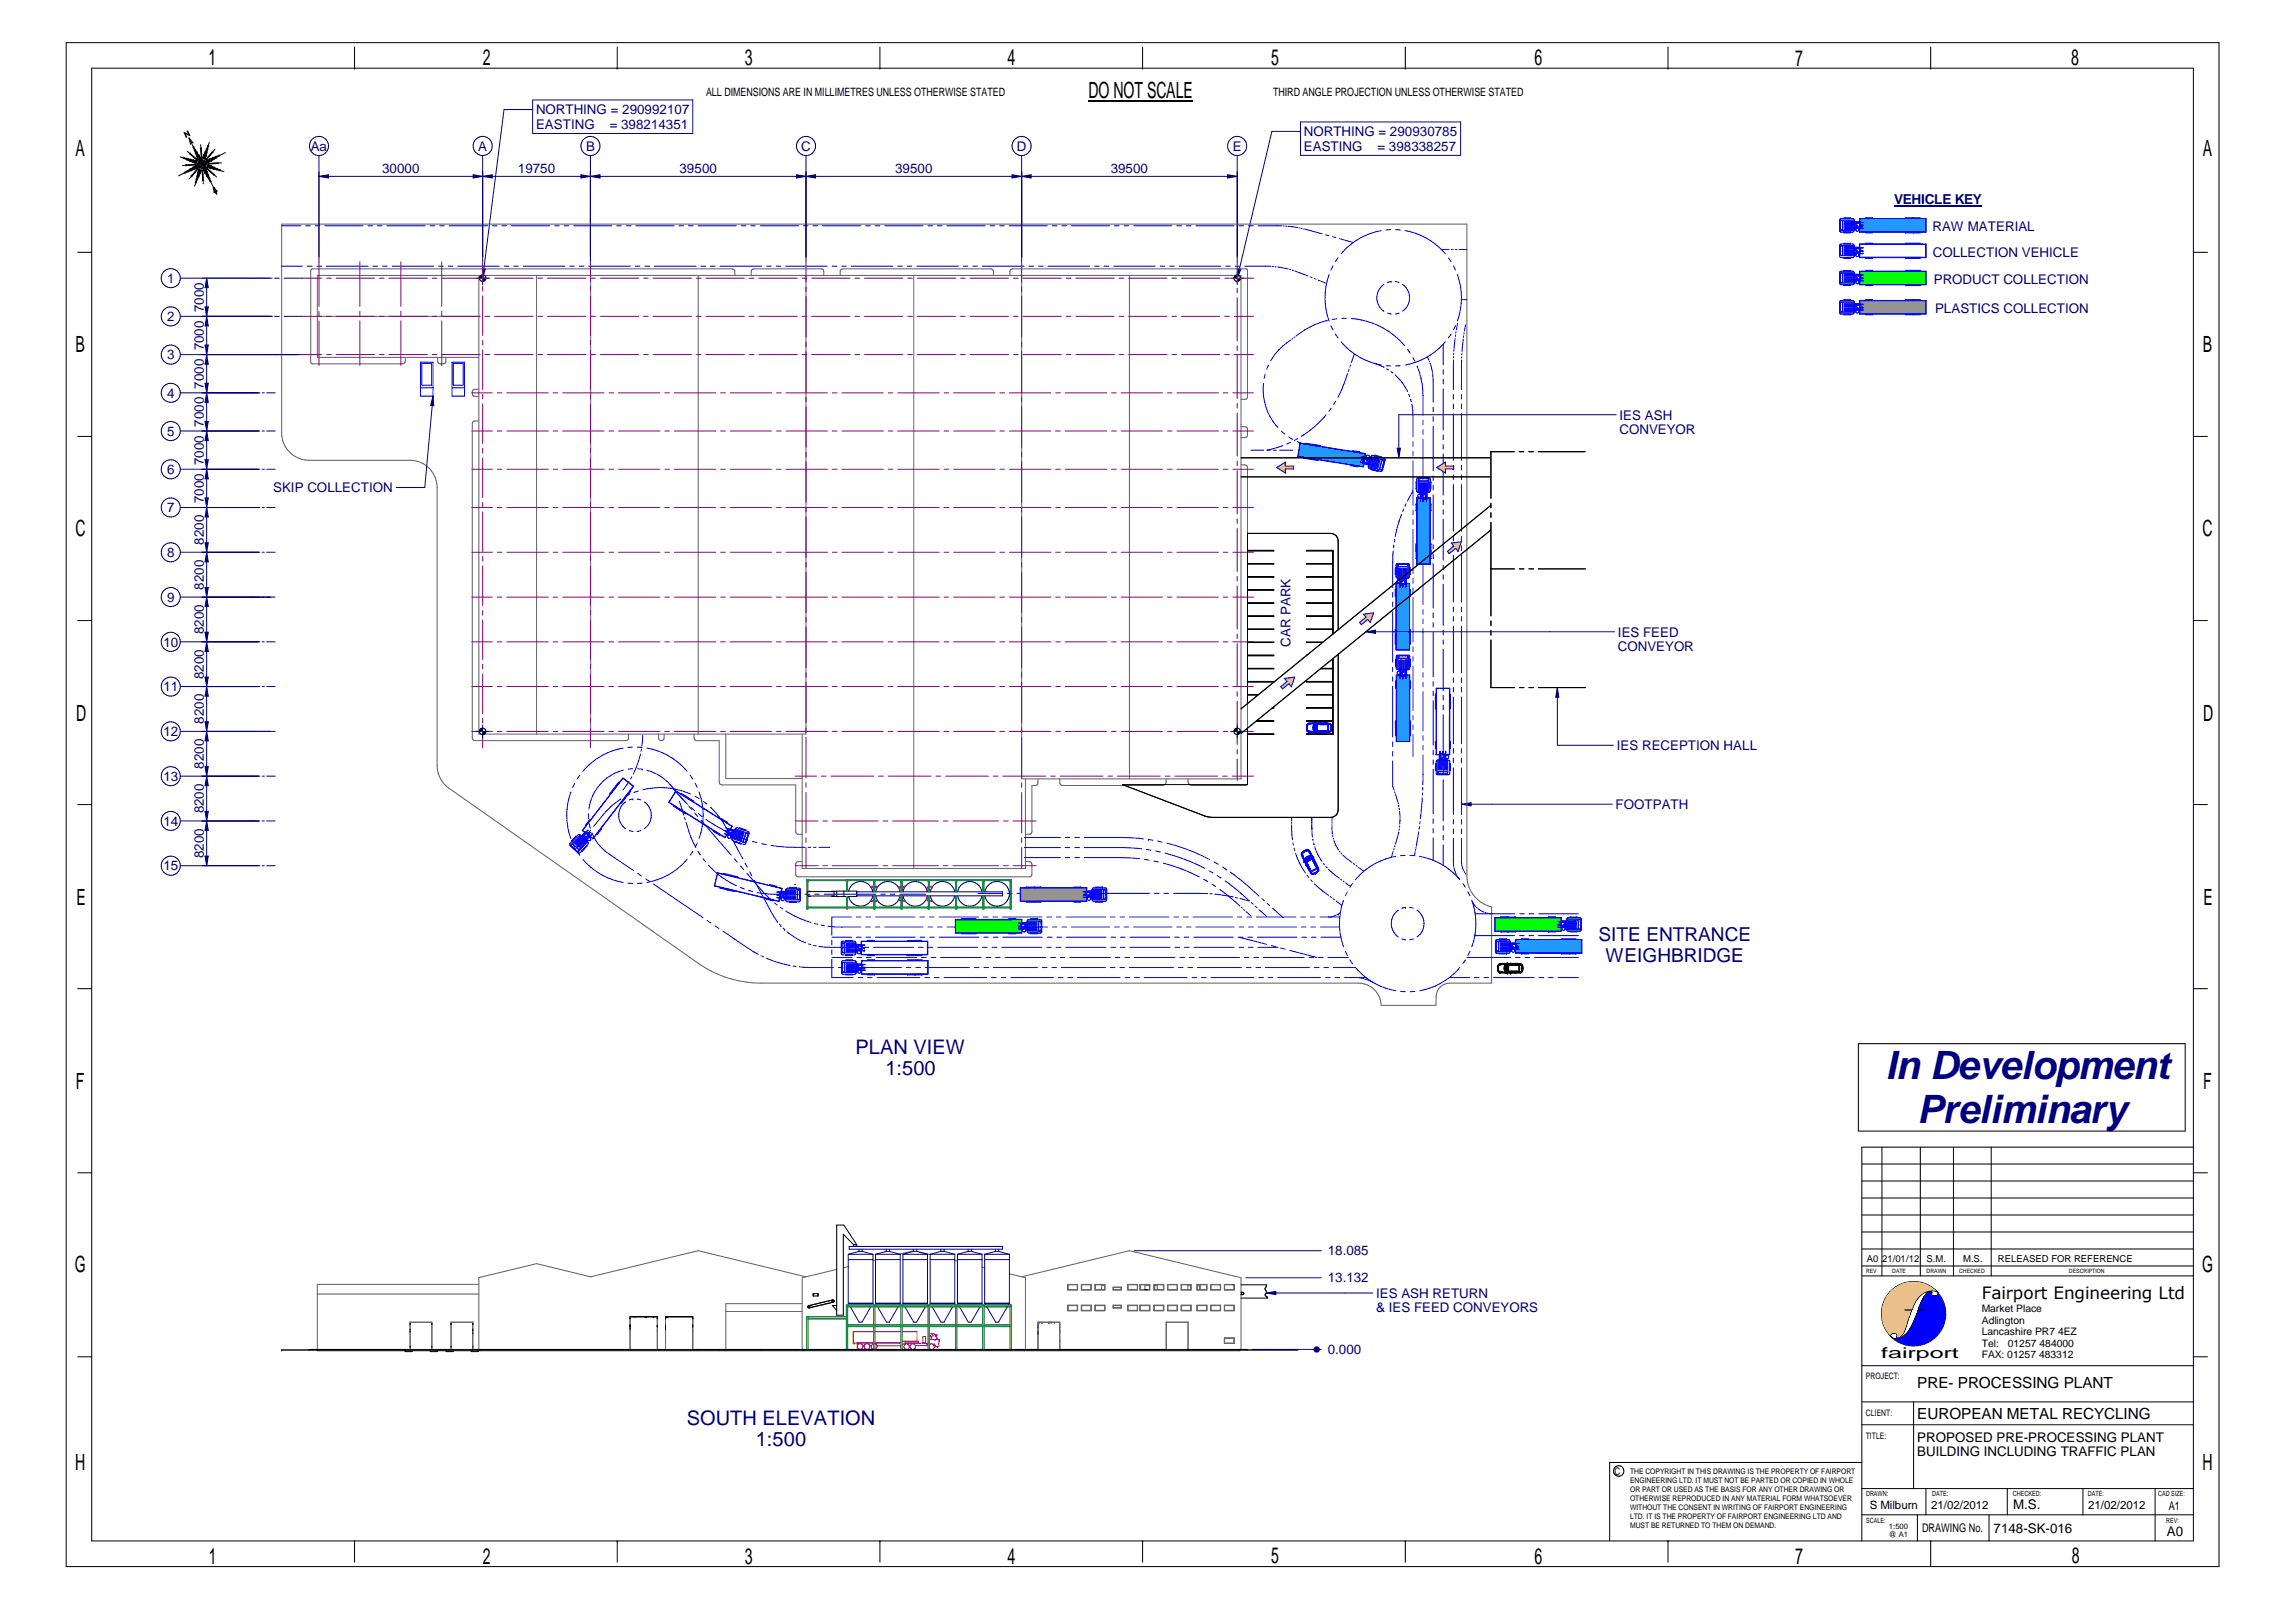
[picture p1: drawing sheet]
<svg xmlns="http://www.w3.org/2000/svg" width="841mm" height="594mm" viewBox="0 0 841 594" stroke-linecap="round" stroke-linejoin="round" font-family="sans-serif">
<defs><g id="words">
<g font-size="14.3" fill="#000080">
<text x="691" y="395.2">In Development</text>
<text x="702.6" y="411.2">Preliminary</text>
</g>
<g font-size="8.2">
<text x="76.4" y="23.9">1</text>
<text x="177" y="23.9">2</text>
<text x="273" y="23.9">3</text>
<text x="369.1" y="24">4</text>
<text x="465.8" y="23.9">5</text>
<text x="562.3" y="24">6</text>
<text x="759" y="23.9">8</text>
<text x="657.9" y="24">7</text>
<text x="398.9" y="35.8">DONOT SCALE</text>
<text x="27.7" y="57.1">A</text>
<text x="807.3" y="57.1">A</text>
<text x="27.7" y="128.8">B</text>
<text x="807.3" y="128.8">B</text>
<text x="27.6" y="196.3">C</text>
<text x="807.2" y="196.3">C</text>
<text x="27.9" y="264.1">D</text>
<text x="807.4" y="264.1">D</text>
<text x="28" y="331.4">E</text>
<text x="807.5" y="331.4">E</text>
<text x="27.8" y="398.8">F</text>
<text x="807.3" y="398.8">F</text>
<text x="27.5" y="466">G</text>
<text x="807" y="466">G</text>
<text x="27.6" y="538.4">H</text>
<text x="807.2" y="538.4">H</text>
<text x="76.6" y="572.7">1</text>
<text x="177" y="572.7">2</text>
<text x="273" y="572.7">3</text>
<text x="369.1" y="572.7">4</text>
<text x="465.8" y="572.6">5</text>
<text x="562.3" y="572.7">6</text>
<text x="657.9" y="572.8">7</text>
<text x="759.3" y="572.6">8</text>
</g>
<g font-size="7.4" fill="#000080">
<text x="313.5" y="385.9">PLAN VIEW</text>
<text x="324.4" y="393.8">1:500</text>
<text x="251.7" y="521.8">SOUTH ELEVATION</text>
<text x="276.9" y="529.6">1:500</text>
</g>
<g font-size="7" fill="#000080">
<text x="585.7" y="344.7">SITE ENTRANCE</text>
<text x="588.3" y="352.5">WEIGHBRIDGE</text>
</g>
<text font-size="6.2" x="726.3" y="475.9">Fairport Engineering Ltd</text>
<g font-size="5.6">
<text x="702.6" y="508.6">PRE- PROCESSING PLANT</text>
<text x="702.6" y="519.6">EUROPEAN METAL RECYCLING</text>
</g>
<text font-size="5.5" x="689.4" y="497.5">fairport</text>
<text font-size="5" fill="#000080" x="694.1" y="74.5">VEHICLE KEY</text>
<g font-size="4.9" fill="#000080">
<text x="196.4" y="41.9">NORTHING = 290992107</text>
<text x="196.4" y="47.1">EASTING</text>
<text x="223.4" y="47.1">= 398214351</text>
<text x="477.8" y="49.9">NORTHING = 290930785</text>
<text x="113.9" y="55.2">Aa</text>
<text x="175.3" y="55.2">A</text>
<text x="214.8" y="55.2">B</text>
<text x="293.6" y="55.2">C</text>
<text x="372.6" y="55.2">D</text>
<text x="451.7" y="55.2">E</text>
<text x="477.8" y="55.2">EASTING</text>
<text x="504.8" y="55.2">= 398338257</text>
<text x="140" y="63.5">30000</text>
<text x="189.8" y="63.5">19750</text>
<text x="249" y="63.5">39500</text>
<text x="328" y="63.5">39500</text>
<text x="407" y="63.5">39500</text>
<text x="708.2" y="84.5">RAW MATERIAL</text>
<text x="708.3" y="94.1">COLLECTION VEHICLE</text>
<text x="61.2" y="103.6">1</text>
<text x="708.7" y="104.1">PRODUCT COLLECTION</text>
<text x="61.2" y="117.6">2</text>
<text x="74.7" y="114.3" transform="rotate(-90 74.7 114.3)">7000</text>
<text x="709.1" y="114.7">PLASTICS COLLECTION</text>
<text x="61.2" y="131.6">3</text>
<text x="74.7" y="128.4" transform="rotate(-90 74.7 128.4)">7000</text>
<text x="74.7" y="142.4" transform="rotate(-90 74.7 142.4)">7000</text>
<text x="61.2" y="145.6">4</text>
<text x="593.5" y="153.7">IES ASH</text>
<text x="61.2" y="159.6">5</text>
<text x="74.7" y="156.3" transform="rotate(-90 74.7 156.3)">7000</text>
<text x="593.5" y="158.9">CONVEYOR</text>
<text x="61.2" y="173.6">6</text>
<text x="74.7" y="170.3" transform="rotate(-90 74.7 170.3)">7000</text>
<text x="74.7" y="184.4" transform="rotate(-90 74.7 184.4)">7000</text>
<text x="100.1" y="180.3">SKIP COLLECTION</text>
<text x="61.2" y="187.6">7</text>
<text x="74.7" y="199.6" transform="rotate(-90 74.7 199.6)">8200</text>
<text x="61.2" y="204">8</text>
<text x="74.7" y="215.9" transform="rotate(-90 74.7 215.9)">8200</text>
<text x="61.2" y="220.4">9</text>
<text x="74.7" y="232.4" transform="rotate(-90 74.7 232.4)">8200</text>
<text x="592.9" y="233.1">IES FEED</text>
<text x="59.9" y="236.8">10</text>
<text x="472.9" y="236.9" transform="rotate(-90 472.9 236.9)">CAR PARK</text>
<text x="592.9" y="238.4">CONVEYOR</text>
<text x="74.7" y="248.8" transform="rotate(-90 74.7 248.8)">8200</text>
<text x="59.9" y="253.2">11</text>
<text x="59.9" y="269.6">12</text>
<text x="74.7" y="265.2" transform="rotate(-90 74.7 265.2)">8200</text>
<text x="592.5" y="274.7">IES RECEPTION HALL</text>
<text x="74.7" y="281.6" transform="rotate(-90 74.7 281.6)">8200</text>
<text x="59.9" y="286">13</text>
<text x="74.7" y="297.9" transform="rotate(-90 74.7 297.9)">8200</text>
<text x="592.1" y="296.3">FOOTPATH</text>
<text x="59.9" y="302.4">14</text>
<text x="74.7" y="314.4" transform="rotate(-90 74.7 314.4)">8200</text>
<text x="59.9" y="318.8">15</text>
<text x="486.5" y="459.8">18.085</text>
<text x="486.5" y="469.7">13.132</text>
<text x="504.3" y="475.3">IES ASH RETURN</text>
<text x="504.3" y="480.6">&amp; IES FEED CONVEYORS</text>
<text x="486.5" y="496">0.000</text>
</g>
<g font-size="4.9">
<text x="702.6" y="528.1">PROPOSED PRE-PROCESSING PLANT</text>
<text x="702.6" y="533.4">BUILDING INCLUDING TRAFFIC PLAN</text>
<text x="737.7" y="552.8">M.S.</text>
<text x="730.5" y="561.6">7148-SK-016</text>
<text x="794" y="562.5">A0</text>
</g>
<g font-size="4.4">
<text x="794.8" y="553.2">A1</text>
<text x="704.3" y="561.2">DRAWING No.</text>
</g>
<g font-size="4.2">
<text x="258.7" y="35.3">ALL DIMENSIONS ARE IN MILLIMETRES UNLESS OTHERWISE STATED</text>
<text x="466.5" y="35.2">THIRD ANGLE PROJECTION UNLESS OTHERWISE STATED</text>
<text x="685.2" y="552.7">S Milburn</text>
<text x="707.7" y="552.7">21/02/2012</text>
<text x="765.2" y="552.7">21/02/2012</text>
</g>
<g font-size="3.8">
<text x="726.3" y="480.5">Market Place</text>
<text x="726.3" y="484.8">Adlington</text>
<text x="726.3" y="489">Lancashire PR7 4EZ</text>
<text x="726.3" y="493.2">Tel:</text>
<text x="726.3" y="497.4">FAX: 01257 483312</text>
<text x="735.8" y="493.2">01257 484000</text>
<text x="591.7" y="540.1">C</text>
</g>
<g font-size="3.5">
<text x="684.1" y="462.3">A0 21/01/12</text>
<text x="706" y="462.3">S.M.</text>
<text x="719.4" y="462.1">M.S.</text>
<text x="732.1" y="462.3">RELEASED FOR REFERENCE</text>
</g>
<g font-size="3.3">
<text x="683.8" y="505.1">PROJECT:</text>
<text x="683.8" y="518.5">CLIENT:</text>
<text x="683.7" y="526.9">TITLE:</text>
</g>
<g font-size="2.8">
<text x="597.4" y="539.8">THE COPYRIGHT IN THIS DRAWING IS THE PROPERTY OF FAIRPORT</text>
<text x="597.4" y="543.1">ENGINEERING LTD. IT MUST NOT BE PARTED OR COPIED IN WHOLE</text>
<text x="597.4" y="546.4">OR PART OR USED AS THE BASIS FOR ANY OTHER DRAWING OR</text>
<text x="597.4" y="549.7">OTHERWISE REPRODUCED IN ANY MATERIAL FORM WHATSOEVER</text>
<text x="597.4" y="553">WITHOUT THE CONSENT IN WRITING OF FAIRPORT ENGINEERING</text>
<text x="597.4" y="556.3">LTD. IT IS THE PROPERTY OF FAIRPORT ENGINEERING LTD AND</text>
<text x="597.4" y="559.6">MUST BE RETURNED TO THEM ON DEMAND.</text>
<text x="692.2" y="559.9">1:500</text>
<text x="692.2" y="562.9">@ A1</text>
</g>
<g font-size="2.6">
<text x="683.9" y="548.1">DRAWN:</text>
<text x="708.1" y="548.1">DATE:</text>
<text x="737.7" y="548.1">CHECKED:</text>
<text x="765.1" y="548.1">DATE:</text>
<text x="790.9" y="548.1">CAD SIZE:</text>
<text x="683.9" y="557.7">SCALE:</text>
<text x="793.8" y="557.7">REV:</text>
</g>
<g font-size="2.2">
<text x="683.9" y="466.3">REV</text>
<text x="693.4" y="466.4">DATE</text>
<text x="706" y="466.3">DRAWN</text>
<text x="717.9" y="466.2">CHECKED</text>
<text x="758.2" y="466.3">DESCRIPTION</text>
</g>
</g></defs>
<g fill="none" stroke="#000" stroke-width=".37">
<path d="M24.3 15.6h788.9v558.2h-788.9zM129.9 17.2v7.8M226.2 17.2v7.8M322.5 17.2v7.8M418.7 17.2v7.8M515 17.2v7.8M611.3 17.2v7.8M707.5 17.2v7.8M33.6 25h770.2v539.4h-770.2zM129.9 25h.1M226.2 25h.1M322.5 25h.1"/>
<path d="M418.7 25h.1M515 25h.1M611.3 25h.1M707.5 25h.1M28.5 92.4h5.1M803.8 92.4h5.1M28.5 159.9h5.1M803.8 159.9h5.1M28.5 227.3h5.1M803.8 227.3h5.1M28.5 294.7h5.1M803.8 294.7h5.1"/>
<path d="M28.5 362.1h5.1M803.8 362.1h5.1M28.5 429.6h5.1M682.3 438.8h121.5M682.3 432.6h121.5M682.3 426.3h121.5M689.7 420.2v47.1M703.7 420.2v47.1M715.9 420.2v47.1M729.7 420.2v47.1M803.8 420.2h-121.5v144.2M803.8 429.6h5.1"/>
<path d="M682.3 445h121.5M682.3 457.5h121.5M682.3 451.2h121.5M682.3 467.3h121.5M682.3 463.7h121.5M707.8 473.1l-.5-.1a6.1 6.1 0 0 0-3.4 4.4l-.9 2.2h2.6v.4h-2.7l-.2 .7a22 22 0 0 1-4.8 8.4l-1.9 1.1a2.62 2.62 0 0 1-2.4-.1l-.3-.2M707.8 473.1h.1M707.9 473.1v.1M707.9 473.3h.1M707.9 473.3l-.2 .2a.9 .9 0 0 0 1 1.1l1.2-.2 .4-.3v-.6M707.9 473.2h.1M707.9 473.2v.1"/>
<path d="M709.9 473.1a6.2 6.2 0 0 0-7.6 3.1l-1.6 3.4h-2.8v.4h2.6l-1.7 4.8a6.8 6.8 0 0 1-3.1 5l-.7-.1a.83 .83 0 0 0 .2-1.1 .83 .83 0 0 0-1-.3 .96 .96 0 0 0-1 .1 .96 .96 0 0 0-.4 .9l.5 .6M710.2 473.5h.1M710.2 473.5a11.8 11.8 0 0 0-17.2-.8 11.8 11.8 0 0 0 .3 17.2M28.5 497h5.1M803.8 497h5.1M682.3 513.5h121.5M682.4 500.2h121.6M701.3 513.5v31.7M682.3 535.6h-92.4v28.7M682.3 521.8h121.5M682.3 545.2h121.5M682.3 554.8h121.5"/>
<path d="M702.6 554.8v9.6M705.8 545.2v9.6M728.9 554.8v9.6M735.6 545.2v9.6M763.3 545.2v9.6M789.8 545.2v19.2M129.9 564.4h.1M129.9 564.4v7.8M226.2 564.4h.1M226.2 564.4v7.8M322.5 564.4h.1M322.5 564.4v7.8"/>
<path d="M418.7 564.4h.1M418.7 564.4v7.8M515 564.4h.1M515 564.4v7.8M611.3 564.4h.1M611.3 564.4v7.8M707.5 564.4h.1M707.5 564.4v9.4"/>
<circle cx="593.2" cy="538.8" r="1.93"/>
</g>
<path d="M398.9 36.7h3.8v.6h-3.8zM402.6 36.7h5.5v.6h-5.5zM408 36.7h3.8v.6h-3.8zM411.7 36.7h8.6v.6h-8.6zM420.3 36.7h3.5v.6h-3.5zM423.8 36.7h3.7v.6h-3.7zM427.4 36.7h6.3v.6h-6.3zM433.7 36.7h3.5v.6h-3.5z" fill="#000"/>
<path d="M692.5 473.2a11.8 11.8 0 0 1 17.6 .2 5 5 0 0 0-6.6 1.3l-1.4 1.7-1.4 3.2h-2.8v.4h2.6l-.5 1.3a26 26 0 0 1-3.2 7.9 1.29 1.29 0 0 1-1.8 .5 .85 .85 0 0 0 .1-1 .85 .85 0 0 0-.9-.4 .96 .96 0 0 0-1 .1 .96 .96 0 0 0-.4 .9l.5 .6a11.8 11.8 0 0 1-.8-16.7z" fill-rule="evenodd" fill="#ffbf00"/>
<path d="M707.8 473.1l-.5-.1a6.1 6.1 0 0 0-3.4 4.4l-.9 2.2h2.6v.4h-2.7a19.8 19.8 0 0 1-5.5 9.5l-1.3 .6M707.8 473.1h.1M707.9 473.1v.2M707.9 473.3l-.2 .2a.9 .9 0 0 0 1 1.1l1.1-.1 .5-.8a11.8 11.8 0 0 1-.9 16 11.8 11.8 0 0 1-16.1 .2M693.3 489.9l.8 .4 1.9-.1M696.1 490.1l-.1 .1" fill="none" stroke="#000" stroke-width=".37"/>
<path d="M706 473.8l1.3-.8 .6 .1-.2 .4a.9 .9 0 0 0 1 1.1l1.1-.1 .5-.8a11.8 11.8 0 0 1-.9 16 11.8 11.8 0 0 1-16.1 .2 4.2 4.2 0 0 0 5.3-1.5 25.9 25.9 0 0 0 4.3-8.4h2.7v-.4h-2.6l1.2-3.1z" fill-rule="evenodd" fill="#00f"/>
<g fill="none" stroke="#000080" stroke-width=".37">
<path d="M116.9 57v38.9M176.9 57v38.9M184.7 40.1l-7.8 61.8M216.4 57v38.9M295.4 57v38.9M374.4 57v38.9M453.4 57v38.9M66.1 101.9h26M66.1 115.9h26M66.1 129.9h26M66.1 143.9h26M66.1 157.9h26"/>
<path d="M66.1 171.9h26M66.1 185.9h26M66.1 202.3h26M66.1 218.7h26M66.1 235.1h26M66.1 251.5h26M66.1 267.9h26M66.1 284.3h26M66.1 300.7h26"/>
<circle cx="116.9" cy="53.5" r="3.5"/>
<circle cx="176.9" cy="53.5" r="3.5"/>
<circle cx="216.4" cy="53.5" r="3.5"/>
<circle cx="295.4" cy="53.5" r="3.5"/>
<circle cx="374.4" cy="53.5" r="3.5"/>
<circle cx="453.4" cy="53.5" r="3.5"/>
<circle cx="62.6" cy="115.9" r="3.5"/>
<circle cx="62.6" cy="101.9" r="3.5"/>
<circle cx="62.6" cy="129.9" r="3.5"/>
<circle cx="62.6" cy="143.9" r="3.5"/>
<circle cx="62.6" cy="157.9" r="3.5"/>
<circle cx="62.6" cy="171.9" r="3.5"/>
<circle cx="62.6" cy="185.9" r="3.5"/>
<circle cx="62.6" cy="202.3" r="3.5"/>
<circle cx="62.6" cy="218.7" r="3.5"/>
<circle cx="62.6" cy="235.1" r="3.5"/>
<circle cx="62.6" cy="251.5" r="3.5"/>
<circle cx="62.6" cy="267.9" r="3.5"/>
<circle cx="62.6" cy="284.3" r="3.5"/>
<circle cx="62.6" cy="300.7" r="3.5"/>
</g>
<path d="M176.7 98.3l1.2 .2-1 3.4z" fill="#000080"/>
<path d="M195.2 36.6h58.7v12.3h-58.7zM184.7 40.1h10.5M466.1 48.1l-12.7 53.8M176.7 98.3l1.2 .2-1 3.4z" fill="none" stroke="#000080" stroke-width=".37"/>
<path d="M453.6 98.3l1.1 .3-1.3 3.3z" fill="#000080"/>
<path d="M466.1 48.1h10.5M476.6 44.7h58.7v12.2h-58.7zM453.6 98.3l1.1 .3-1.3 3.3zM570.7 251.8v21.2" fill="none" stroke="#000080" stroke-width=".37"/>
<g fill="none" stroke="#000" stroke-width=".37">
<path d="M66 57.4l5.8 2M67.1 58.1l4.6 1.4M67.3 57.6l4.5 1.7M67.5 48.6l1.8 .8-.7-1.3 .2-.1 .8 1.7-1.9-.8 .8 1.2-.3 .1zM68.2 58.5l3.5 1.1M68.5 57.9l3.3 1.2M68.6 55.4l3.6 3.1M69.3 50.5l3.6 7.5M69.3 50.5l1.4 1.8-.2-.1a.52 .52 0 0 0-.5 .1 .52 .52 0 0 0-.2 .5zM69.3 59.1l2.4 .6M69.3 56.4l2.8 2.3M69.6 58.2l2.3 .9"/>
<path d="M69.7 56l2.6 2.5M70.4 59.6l1.2 .3M70.6 53.8l2.3 4.2M70.8 58.4l1.2 .5M71 54.9l1.8 3.2M71 53.6l2.1 4.4M71.5 56l1.1 2.2M71.7 54.6l1.5 3.3M71.9 57.2l.7 1.1M72 58.9l-.4 1.3M72.3 55.6l1 2.3M72.8 58.1l-.8 .8"/>
<path d="M72.9 58.3v.7l-.4 .4 .7 .5-.8-.1v.5l-.4 .6M73 56.6l.4 1.2M73.1 58.2l.7 .8 .2-.3v1.5M73.1 58.2l.9 2M73.1 58.2l.2 1.1h-.4l.7 .7M73.1 58.2a2.18 2.18 0 0 0-.9 3.1M73.1 58.2a2.15 2.15 0 0 1 2.7 .8M73.3 58.1l.5 .4h.5v.9l.5-.8 .3 .4h.7M73.4 54.2l.3 3.5M73.4 57.8l-.6 .3M73.5 53l.4 4.7M73.6 60l-1 .1 .3 .3-.8 .7"/>
<path d="M73.6 60l.8 .3M73.9 54.1l.1 3.6M74 57.7l-.6 .1M74 57.7l.6 .1M74.6 56.6l-.3 1.2M74.6 57.8l.6 .3M75.1 55.5l-.7 2.3M75.2 58.1l.5 .4M75.6 54.4l-1.1 3.4M75.7 58.5l.4 .4M75.7 56.9l-.5 1.2M75.8 59a2.14 2.14 0 0 1-.6 2.9 2.14 2.14 0 0 1-3-.6"/>
<path d="M75.9 59.2l-.8 .7 .3 .3-1 .1M75.9 59.2l-1.9 1M75.9 59.2l-1 .2-.1-.4-.8 1.2M76 55.8l-.9 2.2M76 59.4l-.4 .5v.6l-.8-.1 .7 .5-.3 .4v.6M76.1 53.3l-1.4 4.5M76.1 58.9l.2 .6M76.3 54.6l-1.3 3.4M76.3 59.5l-.2 1.8M76.5 53.4l-1.6 4.5M76.7 52.1l-1.9 5.8M77 58l-1.1 .7"/>
<path d="M77.5 59.1l-1.2 .4M77.8 55.5l-2.3 2.8M78.1 57.6l-2.1 1.2M78.1 55.8l-2.4 2.6M78.5 58.5l-2.2 .9M78.7 54.7l-3.1 3.6M79.2 57.1l-3.2 1.8M79.5 57.8l-3.3 1.5M80 59.5l-3.6 .4M80 60l-3.6 .1M80.3 56.7l-4.2 2.3M80.6 57.1l-4.4 2.1"/>
<path d="M81.2 59.6l-4.8 .4M82.6 55.9l-6.4 3.2M71.6 60.2l.1 .5M71.6 60.2l-3.6 .1M71.6 60.4l-3.5 .4M71.6 60.3l-4.8 .3M71.7 60.7l-1.2 .5M71.7 60.7l.3 .6M71.8 60.9l-2.3 .9M71.8 61l-3.3 1.5M71.8 61.1l-4.3 2M71.9 61.2l-6.5 3.2"/>
<path d="M71.9 61.3l-4.2 2.2M72 61.3l.3 .5M72 61.4l-3.2 1.7M72.1 61.5l-2.2 1.2M72.1 61.6l-1 .7M72.2 61.3h.7l.4 .3 .4-.7v.9l.5-.1 .6 .4M72.3 61.8l.5 .4M72.3 61.8l-2.4 2.7M72.4 61.9l-3.1 3.6M72.5 62l-2.2 2.8M72.8 62.2l-.5 1.1M72.8 62.2l.6 .2"/>
<path d="M72.9 62.3l-.8 2.2M73 62.3l-1.2 3.4M73.2 62.4l-1.7 4.4M73.2 62.4l-1.9 5.8M73.4 62.4l-1.4 4.6M73.4 62.4l.6 .1M73.4 63.7l.3-1.2-.8 2.3M73.5 62.5l-1.1 3.4M73.6 60l.4 .2M74 62.5l.2 3.6M74 60.2h.4M74 60.2l-1.9 .9"/>
<path d="M74 60.2v1.4l.3-.3 .7 .8M74 60.2l-.8 1.1v-.4l-1.1 .2M74 60.2l1 1.9M74.2 62.5l.3 4.8M74.3 62.5l.4 3.6M74.4 60.2l.7 .8h-.3l.2 1.1M74.6 62.4l.5 1.2M74.6 62.4l-.6 .1M74.8 62.4l.9 2.2M74.8 62.4l1.6 3.3M75 62.3l2 4.4M75.1 62.3l3.2 6.4"/>
<path d="M75.2 62.2l2.2 4.3M75.2 62.2l-.6 .2M75.3 62.1l1.7 3.2M75.4 62.1l1.2 2.1M75.5 62l.7 1.1M75.7 61.8l2.7 2.5M75.8 61.7l3.6 3.2M75.9 61.6l2.8 2.3M76.1 61.3l1.1 .5M76.1 61.3l-.9 .9M76.2 61.3l2.2 .8M76.2 61.1l3.4 1.3"/>
<path d="M76.2 61l4.5 1.7M76.3 60.9l5.7 2M76.3 60.8l4.6 1.4M76.4 60.5l2.3 .7M76.4 60.7l3.4 1M76.4 60.5l1.2 .2M78.3 69.3l.2-.2 .9 1.9-.7-.8-.3 .3zM78.5 69.1v-.4l-.4 .1 1.5 1.2h-.4l.2 1M681 382.3h119.8v32h-119.8z"/>
</g>
<path d="M570.7 251.8l.5 3.6h-1.1z" fill="#000080"/>
<path d="M570.7 251.8l.5 3.6h-1.1zM570.7 273h20.6M535.6 294.6h11.2" fill="none" stroke="#000080" stroke-width=".37"/>
<path d="M535.6 294.6l3.5-.6v1.1z" fill="#000080"/>
<path d="M535.6 294.6l3.5-.6v1.1zM546.8 294.6h44" fill="none" stroke="#000080" stroke-width=".37"/>
<g fill="none" stroke="#00f" stroke-width=".37">
<path d="M675.7 79.8h2.5M683.7 79.8h2.5v.3l-2.5-.1zM674.2 89.7l.5-.3 4.5 .1 .3 .5-.1 4.1-.5 .3-4.5-.1-.3-.5zM674.3 90.1l.9 .2v3l-.9 .2M674.3 80.8l.9 .2v3l-.2 .2h-.7zM674.4 90.2l.1 .8M674.4 92.4l.1 .9M674.4 91.3l.2 .9M674.4 80.9l.1 .8M674.4 83.1l.1 .9M674.4 82l.2 .9M675.3 80.6v3.8"/>
<path d="M675.3 90v3.6M675.7 89.4v-.3h2.5v.3M675.7 94.3l2.5 .1v.2h-2.5zM675.7 85.3h2.5M675.9 90.6h3.6M675.9 90.3h3.6M675.9 91.8h3.6M675.9 92.2h3.6M675.9 92.5h3.6M675.9 91.5h3.6M675.9 91.2h3.6M675.9 90.9h3.6"/>
<path d="M675.9 92.8h3.6M675.9 93h3.6M675.9 93.3h3.6M675.9 81.3h3.6M675.9 81h3.6M675.9 82.5h3.6M675.9 82.8h3.6M675.9 83.1h3.6M675.9 82.2h3.6M675.9 81.9h3.6M675.9 81.6h3.6M675.9 84h3.6"/>
<path d="M679.5 90h-5.2v3.6l5.2 .1M679.5 80.6v3.8M679.5 90.5h1.9M679.5 92.6h.2M679.5 93.1h.1M679.5 91h1.9M679.5 91.4a1.31 1.31 0 0 1 1.5 1.5M679.5 82.1a1.36 1.36 0 0 1 1.5 1.5M679.5 91.7a.94 .94 0 0 1 1.1 1.1M679.5 81.2h1.9M679.5 83.3h.2M679.5 83.8h.1"/>
<path d="M679.5 81.7h1.9M679.5 82.4a.94 .94 0 0 1 1.1 1.1M679.6 91.4l2.3-.2v1h-1M679.6 91.7v.5h1M679.6 81.9v.2M679.6 82.4v.6h1M679.8 90.8h.1M679.8 81.4h.1M679.7 92.6l.4 .1v.4l-.6-.1M679.7 92.6l-.2 .2M679.7 83.3l-3.8 .1M679.7 83.3l.5 .3-.3 .3-4-.1"/>
<path d="M680 92.6h.6M680 83.3h.6M680.1 93.1h.1M680.1 83.8h.1M680.3 90.8h.1M680.3 81.4h.1M680.6 83.5a.6 .6 0 0 0-.5 .9 .6 .6 0 0 0 1 0l-.2-.8M680.6 92.8a.61 .61 0 0 0-.6 .8 .61 .61 0 0 0 1 .3 .61 .61 0 0 0-.1-1M680.6 92.8l.3 .1M680.6 83.5l.3 .1M680.7 81.5h.2zM680.8 90.7v.2z"/>
<path d="M681 92.6h.4M681 83.3h.4M681.1 90.7l.3 .1zM681.1 92.8l.3 .1zM681.1 83.5l.3 .1zM681.1 93.1h.3M681.1 81.4l.1 .1M681.1 83.8h.3M681.4 91.9h.1M681.4 83.6h.1M681.4 82.6h.1M681.4 91.9h1.3"/>
<path d="M681.4 92.8v.1M681.4 89.4h24.4v5h-24.4zM681.4 80.1h24.4v4.9h-24.4zM681.6 89.5h24.1v4.7h-24.1zM681.9 90.8h.1M681.8 92.8h.1M682 91.8h.6v.3h-.6zM682.3 90.8h.1M682.2 92.8h.1M682.8 90.8h.1M682.7 91.9h.1M682.7 92.8h.1"/>
<path d="M683.7 89.3v-.2h2.5v.2M683.7 85v.3h2.5v-.3M683.7 94.4v.2h2.5v-.2M698.3 89.4v-.3h2.5v.3M698.3 94.4v.3h2.5v-.3M698.3 80.1v-.3h2.5v.3M698.3 85v.3h2.5v-.3M701.1 89.3v-.2h2.5v.2M701.1 94.4v.2h2.5v-.2M701.1 80.1v-.3h2.5v.3M701.1 85v.3h2.5v-.3"/>
</g>
<path d="M681.6 80.1v1.8h.3v.7h.8h-.8v.4h-.3v1.9h24.1v-4.7z" fill-rule="evenodd" fill="#29f"/>
<path d="M679.6 81.9h2.3v1.1h-1M681.4 82.6h1.3M681.6 80.1l24.1 .1v4.7h-24.1zM681.9 81.4h.1M681.9 83.6h.1M682 82.5h.6v.3h-.6zM682.3 81.4h.1M682.3 83.6h.1M682.8 81.4h.1M682.7 82.6h.1M682.8 83.6h.1" fill="none" stroke="#00f" stroke-width=".37"/>
<path d="M674.2 80.3l.5-.2h4.5l.3 .5h-5.2v3.8h5.2l-.1 .4-.5 .2h-4.5l-.3-.5z" fill-rule="evenodd" fill="#29f"/>
<g fill="none" stroke="#00f" stroke-width=".37">
<path d="M675.7 79.8v.3M678.2 79.8v.3M674.2 80.3l.5-.2h4.5l.3 .5-.1 4.2-.5 .2h-4.5l-.3-.5zM675.3 99.9v3.7M675.7 85v.3M675.7 99.1h2.5M678.2 85v.3M679.5 99.9v3.7M679.5 80.6h-5.2v3.8h5.2M681.4 99.3h24.4v5h-24.4zM683.7 99.3v-.3h2.5v.3M698.3 99.3v-.3h2.5v.3"/>
<path d="M701.1 99.3v-.3h2.5v.3M674.3 100.1l.9 .2v3l-.2 .2h-.7zM674.4 100.2l.1 .8M674.4 102.4l.1 .9M674.4 101.3l.2 .9M675.7 104.6h2.5M675.9 100.2h3.6M675.9 101.8h3.6M675.9 102.1h3.6M675.9 102.4h3.6M675.9 101.5h3.6M675.9 101.1h3.6"/>
<path d="M675.9 100.8h3.6M675.9 103l3.7 .1M675.9 103.3h3.6M679.5 102.6h.2M679.5 101h1.9M679.5 101.3a1.36 1.36 0 0 1 1.5 1.6M679.5 101.7a.95 .95 0 0 1 1.1 1.1M679.5 103l.6 .1M679.6 101.1v.2M679.6 101.7v.5h1M679.7 102.6l-3.8 .1M679.7 102.6l.4 .1v.4"/>
<path d="M679.7 100.6v.2zM680 102.6h.6M680.1 103.1h.1M680.3 100.6v.2zM680.6 102.8a.59 .59 0 0 0-.5 .7 .59 .59 0 0 0 .7 .4 .59 .59 0 0 0 .3-.8M680.6 102.8h.3M680.7 100.8h.2zM680.9 102.8l.2 .3M681 102.6h.4M681.1 100.6l.3 .2h-.3zM681.1 102.7l.3 .1zM681.1 103.1h.3"/>
<path d="M681.4 102.9h.1M681.4 101.9h.1M681.4 100.5h-5.5M683.7 104.3v.3h2.5v-.3M698.3 104.3v.3h2.5v-.3M701.1 104.3v.3h2.5v-.3"/>
</g>
<path d="M681.6 99.4v1.7h.3v.8h.8h-.8v.3h-.3v1.9l24.1 .1v-4.8zM682.2 100.6v.2zM681.8 100.6v.2zM682.7 100.6v.2z" fill-rule="evenodd" fill="#0f0"/>
<path d="M681.6 99.4h24.1v4.8l-24.1-.1zM679.6 101.1h2.3v1.1h-1M681.4 101.9h1.3M681.9 102.8h.1M681.8 100.6v.2zM682 101.8h.6v.2h-.6zM682.3 102.8h.1M682.2 100.6v.2zM682.8 102.8h.1M682.7 101.9h.1M682.7 100.6v.2z" fill="none" stroke="#00f" stroke-width=".37"/>
<path d="M674.2 99.6l.5-.3 4.5 .1 .3 .5h-5.2v3.7h5.2l-.1 .4-.5 .3-4.5-.1-.3-.5z" fill-rule="evenodd" fill="#0f0"/>
<g fill="none" stroke="#00f" stroke-width=".37">
<path d="M674.2 99.6l.5-.3 4.5 .1 .3 .5-.1 4.1-.5 .3-4.5-.1-.3-.5zM675.7 99.1v.2M678.2 99.1v.2M679.5 99.9h-5.2v3.7h5.2M674.3 110.8l.9 .2v3l-.2 .2h-.7zM674.4 110.9l.2 .8M674.4 113.1l.2 .9M674.4 112l.2 .9M675.3 110.7v3.6M675.7 104.3v.3M675.7 109.8h2.5M675.7 115.3h2.5"/>
<path d="M675.9 111.3h3.6M675.9 111h3.6M675.9 112.5h3.6M675.9 112.9h3.6M675.9 113.1h3.6M675.9 112.2h3.6M675.9 111.9h3.6M675.9 111.6h3.6M675.9 113.4l3.6 .1M675.9 113.7h3.6M675.9 114h3.6M678.2 104.3v.3"/>
<path d="M679.5 110.7v3.6M679.5 111.2h1.9M679.5 113.3h.2M679.5 113.8h.2M679.5 111.7h1.9M679.5 112.1a1.42 1.42 0 0 1 1.5 1.5M679.5 112.4l1 .4 .1 .7M679.7 111.8v.3M679.7 112.4v.5h.9M679.7 113.3l.4 .1v.4M679.7 113.3v.6M679.9 111.5h.1"/>
<path d="M680 113.3h.6M680.1 113.8h.1M680.1 113.8l-.4 .1M680.3 111.5h.1M680.6 113.5l-.5 .3M680.6 113.5l.3 .1M680.9 111.5h.1M680.9 113.6a.59 .59 0 0 1 .2 .8 .59 .59 0 0 1-.8 .2 .59 .59 0 0 1-.2-.8M681 111.5h.4zM681 113.5h.4zM681 113.3h.4M681.2 113.8h.2"/>
<path d="M681.4 112.6h.1M681.4 113.6h.1M681.4 110l24.4 .1v5l-24.4-.1zM683.7 110v-.2h2.5v.2M683.7 115.1v.2h2.5v-.2M698.3 110v-.2h2.5v.2M698.3 115.1v.2h2.5v-.2M701.1 110v-.2h2.6v.2M701.1 115.1v.2h2.5v-.2"/>
</g>
<path d="M681.6 110.2v1.6h.3v.8h.8h-.8v.3h-.3v2h24.1v-4.7zM681.7 111.5h.2zM681.7 113.5h.2zM682.7 113.5v.2z" fill-rule="evenodd" fill="#949494"/>
<path d="M679.7 111.8h2.2v1.1h-1M681.4 112.6h1.3M681.6 110.2h24.1v4.7h-24.1zM681.7 111.5h.2zM681.7 113.5h.2zM682.1 112.5h.5v.3h-.5zM682.3 111.5h.1M682.3 113.5h.1M682.7 112.6h.1M682.8 111.5h.1M682.7 113.5v.2z" fill="none" stroke="#00f" stroke-width=".37"/>
<path d="M674.4 110.1h4.8l.3 .6-5.2-.1v3.7h5.2l-.1 .5-.5 .3-4.5-.1-.3-.5v-3.8z" fill-rule="evenodd" fill="#949494"/>
<path d="M674.4 110.1l4.8 .1 .3 .5-.1 4.1-.5 .3-4.5-.1-.3-.5v-3.8zM675.7 115.3v-.3h2.5v.3M675.7 109.8v.3M678.2 109.8v.3M679.5 110.7l-5.2-.1v3.7h5.2" fill="none" stroke="#00f" stroke-width=".37"/>
<g fill="#000080">
<path d="M694.1 75.1h3.3v.5h-3.3z"/>
<path d="M697.3 75.1h17.7v.5h-17.7z"/>
<path d="M715 75.1h8v.5h-8z"/>
<path d="M723 75.1h3.2v.5h-3.2z"/>
</g>
<g fill="none" stroke="#000080" stroke-width=".37">
<path d="M310.9 459.4h9M310.9 459.4v18M311.2 456.5h56.2v1h-56.2zM312.8 456.5v-.6h1.2v.6M314.8 458.3l-3.9 1.1M314.8 457.5v.8M314.8 458.3h1.2M316 458.3l3.9 1.1M316 457.5v.8M319.9 459.4v18M320.8 459.4h9.1M320.8 459.4v18"/>
<path d="M324.8 458.3l-4 1.1M324.8 458.3h1.2M324.8 457.5v.8M326 458.3l3.9 1.1M326 457.5v.8M329.9 459.4v18M330.9 459.4h9M330.9 459.4v18M334.8 458.3l-3.9 1.1M334.8 458.3h1.2M334.8 457.5v.8M336 458.3l3.9 1.1"/>
<path d="M336 457.5v.8M339.9 459.4v18M340.9 459.4h9M340.9 459.4v18M344.8 458.3l-3.9 1.1M344.8 458.3h1.2M344.8 457.5v.8M346 458.3l3.9 1.1M346 457.5v.8M349.9 459.4v18M350.9 459.4h9M350.9 459.4v18"/>
<path d="M354.8 458.3l-3.9 1.1M354.8 458.3h1.2M354.8 457.5v.8M356 458.3l3.9 1.1M356 457.5v.8M359.9 459.4v18M360.8 459.4h9.1M360.8 459.4v18M364.8 458.3h1.2M364.8 457.5v.8M364.8 458.3l-4 1.1M366 457.5v.8"/>
<path d="M366 458.3l3.9 1.1M369.9 459.4v18M310.9 477.4h9M310.9 477.4l.3 .5M310.9 461.3h9M311.6 478.6l3.2 5.7h1.1l3.3-5.7M319.9 477.4l-.4 .5M320.8 477.4h9.1M320.8 477.4l.4 .5M320.9 461.3h9M321.6 478.6l3.3 5.7h1l3.2-5.7M329.9 477.4l-.3 .5"/>
<path d="M330.9 477.4h9M330.9 461.3h9M330.9 477.4l.3 .5M331.6 478.6l3.3 5.7h1l3.2-5.7M339.9 477.4l-.3 .5M340.9 477.4h9M340.9 461.3h9M340.9 477.4l.3 .5M341.6 478.6l3.2 5.7h1.1l3.2-5.7M349.9 477.4l-.4 .5M350.9 477.4h9M350.9 477.4l.3 .5"/>
<path d="M350.9 461.3h9M351.6 478.6l3.2 5.7h1.1l3.3-5.7M359.9 477.4l-.4 .5M360.8 477.4h9.1M360.8 477.4l.4 .5M360.9 461.3h9M361.6 478.6l3.3 5.7h1l3.2-5.7M369.9 477.4l-.3 .5M230.9 485.2h.1M230.9 485.6h.1M240.9 485.6h.1M243.9 485.6h.1"/>
<path d="M380.4 485.9h.1M380.4 487.7h.1M380.4 488.1h.1M380.4 488.4h.1M380.4 486.3h.1M380.4 485.2h.1M380.7 484.3h.1M381 484.3h.1M381.7 484.3h.1M382 484.3h.1M384.1 484.3h.1M384.4 484.3h.1"/>
<path d="M385.1 484.3h.1M385.4 484.3h.1M386.4 484.3h.1M388.4 491h.1M388.4 485.1h.1M388.4 485.9h.1M388.4 487.2h.1M388.4 492.9h.1M388.4 487.6h.1"/>
</g>
<g fill="none" stroke="#606060" stroke-width=".37">
<path d="M334.8 458.1l-5.1 1.2M336.9 458.6l4 .9M116.3 474h59.2M175.5 470.4h-59.2v23.8M294 477.5h-28v16.7M295.4 467.7l-39.5-9.6-39.4 9.6-19.9-4.9-21.1 5.2v26.2M306.6 464.9l-12.6 3.1v26.2M310.9 463.9l-1.9 .5M320.8 461.5l-.9 .2M349.9 461.7l1 .2M359.9 464.1l.9 .3M369.9 466.6l5.9 1.4v26.2"/>
<path d="M374.4 467.7l39.5-9.6 40.9 9.9v26.2M391.3 470.5h3.6v1.9h-3.6zM391.3 478.1h3.6v2h-3.6zM391.4 470.6h3.4v1.8h-3.4zM391.4 478.2h3.4v1.7h-3.4zM396.3 478.1h3.6v2h-3.6zM396.3 470.5h3.6v1.9h-3.6zM396.4 478.2h3.4v1.7h-3.4zM396.4 470.6h3.4v1.8h-3.4zM401.3 478.1h3.6v2h-3.6zM401.3 470.5h3.6v1.9h-3.6zM401.4 478.2h3.3v1.7h-3.3z"/>
<path d="M401.4 470.6h3.3v1.8h-3.3zM404.7 470.9h-1.1v1.5M407.9 478.1h3v.9h-3zM407.9 471.5h3v.9h-3zM408.1 478.2h2.7v.8h-2.7zM408.1 471.6h2.7v.8h-2.7zM413.3 478.1h3.6v2h-3.6zM413.3 470.5h3.6v1.9h-3.6zM413.4 478.2h3.4v1.7h-3.4zM413.4 470.6h3.4v1.8h-3.4zM417.7 478.1h3.6v2h-3.6zM417.7 470.5h3.6v1.9h-3.6z"/>
<path d="M417.9 478.2h3.3v1.7h-3.3zM417.9 470.6h3.3v1.8h-3.3zM421.2 470.9h-1.6v1.5M422.9 478.1h3.6v2h-3.6zM422.9 470.5h3.6v1.9h-3.6zM423 478.2h3.3v1.7h-3.3zM423 470.6h3.3v1.8h-3.3zM423 470.9h1.1v1.5M423.2 470.9v1.5M427.9 478.1h3.6v2h-3.6zM427.9 470.5h3.6v1.9h-3.6zM428 478.2h3.4v1.7h-3.4z"/>
<path d="M428 470.6h3.4v1.8h-3.4zM432.9 478.1h3.6v2h-3.6zM432.9 470.5h3.6v1.9h-3.6zM433 478.2h3.4v1.7h-3.4zM433 470.6h3.4v1.8h-3.4zM436.4 470.9h-1.1v1.5M438.7 478.1h3.6v2h-3.6zM438.7 470.5h3.6v1.9h-3.6zM438.8 478.2h3.4v1.7h-3.4zM438.8 470.6h3.4v1.8h-3.4zM438.8 470.9h1.1v1.5M439.6 470.9v1.5"/>
<path d="M443.7 478.1h3.6v2h-3.6zM443.7 470.5h3.6v1.9h-3.6zM443.8 478.2h3.4v1.7h-3.4zM443.8 470.6h3.4v1.8h-3.4zM448.7 478.1h3.6v2h-3.6zM448.7 470.5h3.6v1.9h-3.6zM448.8 478.2h3.4v1.7h-3.4zM448.8 470.6h3.4v1.8h-3.4zM116.3 494.5v.2h338.1v-.2M148.5 494.2h11.9M150.3 494.2h.1M150.3 494.2v-9.9h8v9.9"/>
<path d="M158.2 494.2h.1M158.2 484.3v9.9M163.4 494.2h9.7M165.3 494.2h.1M165.3 494.2v-9.9h8v9.9M175.9 494.5v.2M230.3 494.2h11M230.9 494.2h.1M230.9 494.2v-11.9h10v11.9M240.9 494.2h.1M243.4 494.2h10.9M243.9 494.2h.1"/>
<path d="M243.9 494.2v-11.9h10v11.9M253.9 494.2h.1M266 480.4h28M266 494.5v.2M294.4 494.5v.2M375.4 494.5v.2M380.4 494.2h.1M380.4 494.2v-9.9h8v9.9M380.4 494.2h8M384.5 484.3h.1M388.4 494.2h.1M427.4 494.2h.1"/>
<path d="M427.4 494.2v-9.9h8v9.9M427.4 494.2h8M435.4 494.2h.1M448.7 490.1h3.6v1.9h-3.6zM448.8 490.2h3.4v1.8h-3.4z"/>
</g>
<g fill="none" stroke="#000" stroke-width=".37">
<path d="M306.6 448.7h2.6l4.7 7.1h-1.1l-3.8-3.7v29.6h-2.4zM296.1 478.4l.4-.2 .3 .4-.5 .4M296.1 478.4l.2 .6M298.1 473.9l-.2 .7h1.9l-.1-.7M298.1 474.7v-.9h1.6v.9M305.4 476.2l-.6 .3 .6 .4M305.4 476.2l.2 .3M305.4 476.9l-9.2 2.1M305.4 476.2l-9.3 2.2M305.6 476.5l-.2 .4M306.6 478.2h-1.6l1.6 1.8M420.2 472.4l-.6-.1 .8 .1"/>
<path d="M454.8 473.3l.9 .2-.2 .6-.5-.1 .3-.6M454.8 470.6h9.3v.5a1.11 1.11 0 0 0-.1 1.8l.1 .5a.88 .88 0 0 0-.4 .8 .88 .88 0 0 0 .5 .8l.3 .2M455.4 473.4l.4 .2zM455.8 473.6l-.2 .5-.8 .1M464.5 475.2l-.4 .2h-9.3M464.5 475.2h.1M103.2 494.5h.1M103.2 494.5h372.4M113.9 494.5v-.3h34.6v.3M148.5 494.7v.3h2.5l.2-.3M150.3 484.8h.1M150.3 493.1h.1"/>
<path d="M150.3 487.5h.1M150.3 486.8h.1M157.5 494.7l.3 .3h2.5v-.3M158.2 484.8h.1M158.3 493.1h.1M160.2 494.5h.1M160.4 494.5v-.3h3v.3M163.5 494.7v.3h2.5l.2-.3M165.3 484.8h.1M165.3 493.1h.1M172.5 494.7l.3 .3h2.5v-.3M173.1 494.5v-.3h57.2v.3"/>
<path d="M173.3 484.8h.1M173.3 493.1h.1M173.3 486.8h.1M173.3 487.2h.1M173.3 488.1h.1M230.9 487.3h.1M230.9 485.6h.1M230.9 486.5h.1M230.9 482.7h.1M230.9 482.6h.1M230.9 482.3h10M232.7 482.3h.1"/>
<path d="M236.4 482.3h.1M236.6 482.3h.1M236.8 482.3h.1M239.4 482.3h.1M239.6 482.3h.1M240.9 487.3h.1M240.9 482.6h.1M240.9 482.7h.1M240.9 485.4h.1M240.9 485.6h.1M241.3 494.5v-.3h2.1v.3M243.9 487.3h.1"/>
<path d="M243.9 482.6h.1M243.9 482.7h.1M243.9 485.4h.1M243.9 486.5h.1M243.9 485.9h.1M243.9 482.3h10M244.3 482.3h.1M244.6 482.3h.1M244.7 482.3h.1M253.9 487.3h.1M253.9 482.6h.1M253.9 482.7h.1"/>
<path d="M253.9 485.7h.1M253.9 485.1h.1M263.6 494.2v.3M291.6 494.2v.3M295.6 494.2h-41.3v.3M296.1 494.2h14M310.6 494.2h9.5M320.6 494.2h9.5M330.6 494.2h9.5M340.6 494.2h9.5M350.6 494.2h9.5M360.6 494.2h9.5"/>
<path d="M370.6 494.2h9.8v.3M378.2 494.2v.3M388.4 494.5v-.3h39v.3M435.4 494.5v-.3h21.8v.3"/>
</g>
<g fill="none" stroke="#008000" stroke-width=".37">
<path d="M310.6 477.9v16.3h-.5v-16.3h60.5v16.3h-.5v-16.3M310.6 478.6h9.5M320.1 477.9v16.3h.5v-16.3M320.6 478.6h9.5M330.1 477.9v16.3h.5v-16.3M330.6 478.6h9.5M340.1 477.9v16.3h.5v-16.3M340.6 478.6h9.5M350.1 477.9v16.3h.5v-16.3M350.6 478.6h9.5M360.1 477.9v16.3h.5v-16.3M360.6 478.6h9.5"/>
<path d="M451.8 470.6l.4 .2M296.1 482.3v11.9h-.5v-11.9h14.5M296.1 483.1h14M296.1 483h14M310.6 485.9h9.5M310.6 485.3h9.5M320.6 485.9h9.5M320.6 485.3h9.5M330.6 485.9h9.5M330.6 485.3h9.5M340.6 485.9h9.5M340.6 485.3h9.5"/>
<path d="M350.6 485.9h9.5M350.6 485.3h9.5M360.6 485.9h9.5M360.6 485.3h9.5"/>
</g>
<g fill="none" stroke="#f00" stroke-width=".37">
<path d="M314.1 491.9v1M316.2 492.9h.5M318.8 492.9h.5M320.1 487.8h-7.4v4.4h.5v-.3h6.9M320.1 492.2a1.06 1.06 0 0 0-.8 1 1.06 1.06 0 0 0 .8 1M320.4 494.2h.1M320.6 487.8h9.5M320.6 492.2a1.07 1.07 0 0 1 .8 1 1.07 1.07 0 0 1-.8 1M330.1 491.6l-.4 .3h-9.1M330.1 492.8l-8.7 .1M330.6 487.8h5.4v3.5M330.6 491.3h5.9v.5h-4.7l-1.2 .7"/>
<path d="M333.2 492.8h.4M335.4 492.8h4.7M338.2 491.9l.2-2.4 .7 .1 .1 2.3M339.8 492.3h.1M339.8 492.3h.3M339.8 492.3l-.5-.4-7.4 .2-.5 .1v.5M340.1 491.7l-.3 .6M340.6 492.3h.4M340.6 489.3l.6 .1v1.1l-.6 .1M341 492.3l-.4 .2M341 492.3a1.03 1.03 0 0 1 1.3 .5M341.5 488.5h.1"/>
<path d="M341.5 488.5l-.9 .1M341.5 488.5h.3M341.8 492.3h.7M341.8 488.4h.1M341.8 488.4l1.5 .5-.1 .6 .4 .9 .5 .3M342.3 492.8a1.02 1.02 0 0 1-.4 1.3 1.02 1.02 0 0 1-1.3-.2M342.5 492.3l.1 .5h-.3M342.6 490.6h.1M342.6 490.6l-1.2-.1v-1.1h1.6l.4 1.1-.7 .2M344.2 491.1h.1M344.2 490.7h.1M344.2 491.1l-.1 2-.6 .3-.7-.1-.3-1"/>
<path d="M344.2 490.8h.1M344.2 490.8v.3"/>
<circle cx="315.2" cy="493.2" r="1.08"/>
<circle cx="317.7" cy="493.2" r="1.07"/>
<circle cx="332.2" cy="493.2" r="1.02"/>
<circle cx="334.5" cy="493.2" r="1.02"/>
</g>
<g fill="none" stroke="#00f" stroke-width=".37">
<path d="M511.3 207.9v2.5M511.6 213.7h5v24.4h-5zM511.6 215.9h-.3v2.5h.3M512.2 211.8h3.8M512.3 207.6h3.7M512.4 206.6h3.4v.7l-.2 .2h-3zM512.6 208.1v3.7M512.8 212.3h.1M512.8 211.8v.1M512.8 213.4v.3M512.9 208.1v3.7M513.1 213.5h.1"/>
<path d="M513 213.2v.1M513.1 212.9l-.4-.7 .4-.4 .2 .3-.2 .3a.65 .65 0 0 0-1.1 .1 .65 .65 0 0 0 .5 1l.5-.3M513.1 212.9l-.1 .3M513.2 208.1v3.7M513.3 211.8v.2M513.3 212.3v.6M513.3 213.3v.4M513.5 208.1v3.7M513.5 206.6l-.9 .2M513.8 208.1v3.7M514 213.7h.1M514.1 208.1l.1 4-.4 .6-.7 .2"/>
<path d="M514.2 211.9h-.5v.9M514.4 208.1v3.7M514.5 211.8a1.31 1.31 0 0 1-1.5 1.4M514.6 211.9h.1M514.6 206.6l-.9 .2M514.7 208.1v3.7M514.9 211.8v1.9M515 208.1v3.7M515.2 212.5h.1M515.2 212h.1M515.1 213.1h.1M515.2 213.2l-.1 .2"/>
<path d="M515.2 213.2v.2M515.3 208.1v3.7M515.4 211.8v1.9M515.6 208.1v3.7M515.7 206.6l-.8 .2M516.6 215.9h.2v2.5h-.2zM516.8 207.9v2.5M511.6 230.5h-.3v2.5h.3M511.6 233.4h-.3v2.5h.3M516.6 230.5h.2v2.5h-.2M516.6 233.4h.2v2.5h-.2z"/>
</g>
<path d="M511.7 213.8v24.2h4.7l.1-24.2h-1.8v.4h-.7v.7l-.3-1.1z" fill-rule="evenodd" fill="#29f"/>
<path d="M511.7 213.8h4.8l-.1 24.2h-4.7zM513.1 214.9h.1M513.1 214.5h.1M513.1 214h.1M513.8 214.3h.3v.6h-.3zM514 214.9h.1M514 213.7v1.2M514.7 211.9v2.3h-1v-1M515.2 214h.1M515.2 214.9h.1M515.2 214.5h.1" fill="none" stroke="#00f" stroke-width=".37"/>
<path d="M511.6 206.7l.5-.3h3.9l.5 .3 .1 4.5-.3 .5-.3 .1v-5.2h-3.7l-.1 5.2-.6-.3z" fill-rule="evenodd" fill="#29f"/>
<g fill="none" stroke="#00f" stroke-width=".37">
<path d="M510.4 206v9.2M510.4 217v1.7M511.3 207.9h.3v2.5h-.3M511.6 206.7l.5-.3h3.9l.5 .3 .1 4.5-.3 .5-4.2 .1-.5-.3zM512.2 211.8l.1-5.2h3.7v5.2M516.6 210.4h.2M516.6 207.9h.2M510.4 220.5v1.7M510.4 224v18.6M510.4 244.3v1.7M510.4 247.9v1.7M510.4 251.3v18.6"/>
<path d="M481.2 266.5v.2M481.2 266.7l.3 1.2M482.8 266.5v1.2l-1.2 .3-.4-1.3M510.4 271.7v1.7M510.4 275.2v1.7M510.4 278.7v9.3"/>
</g>
<g fill="none" stroke="#606060" stroke-width=".37">
<path d="M103.2 82.1h434.3v238.6a11.8 11.8 0 0 0 9.1 11.5v27.9h-15.3a5 5 0 0 0-5 4.9l-.1 3.2h-20.1a8.4 8.4 0 0 0-8.3-8.1h-219a40.1 40.1 0 0 1-22.9-7.3l-91.5-64.2a10.1 10.1 0 0 1-4.2-8.1v-101.9a10 10 0 0 0-10-10h-37a10 10 0 0 1-10-10.1zM116.3 115.9h59.2M175.5 100.9v168h119.9v-168M196.6 100.9v168M216.5 100.9v168M255.9 100.9v168M269.3 100.9v-1.4a1.01 1.01 0 0 0-1-1l-154.1 .1-.3 .5 .1 33.9 .5 .3h33a1.01 1.01 0 0 0 1-1v-1.4M275.3 100.9v-1.4a1.01 1.01 0 0 1 1-1h24.6a1.01 1.01 0 0 1 1 1v1.4M307.9 100.9v-1.4a1.01 1.01 0 0 1 1-1h54.2a1.01 1.01 0 0 1 1 1v1.4M334.9 100.9v217.2M370.1 100.9v-1.4a1.01 1.01 0 0 1 1-1l85.8 .1 .3 .5v46.2a.94 .94 0 0 1-1 1h-1.4M374.4 100.9v184.4h80.4v-184.4h-338.5v30h59.2"/>
<path d="M413.9 100.9v184.4M160.4 130.9v1.4a1.01 1.01 0 0 0 1 1h1a1.01 1.01 0 0 0 1-1v-1.4M175.5 154.2h-1.4a1.01 1.01 0 0 0-1 1v115.1a1.01 1.01 0 0 0 1 1h55.3a.94 .94 0 0 0 .9-1v-1.4M175.5 142.6h-1.4a1.32 1.32 0 0 0-1.1 1.3 1.32 1.32 0 0 0 1.1 1.3h1.4M454.8 156.3h1.4a.94 .94 0 0 1 1 1v2a.94 .94 0 0 1-1 1h-1.4M454.8 170.3h1.4a.94 .94 0 0 1 1 1l-.1 116.1-.5 .3h-19.8l-.9-.3a1.99 1.99 0 0 1-.5-2.1M241.3 268.9v1.4a1.02 1.02 0 0 0 1.1 1 1.02 1.02 0 0 0 1-1v-1.4M254.3 268.9v1.4a1.01 1.01 0 0 0 1.1 1h8.2v15.2a1.01 1.01 0 0 0 1 1h27v17.5l.6 .5 1.8 .1M266 268.9v16.3h28M294 268.9v49.2h81.8v-32.8M380.4 285.3v1.4a1.01 1.01 0 0 1-1 1h-1.2v16.9l-.6 .9-1.8 .1M388.4 285.3v1.4a1.01 1.01 0 0 0 1 1h36.6l.8-.3a1.9 1.9 0 0 0 .6-2.1"/>
<path d="M294 315.6h-1.4a.94 .94 0 0 0-1 1v3.9l1 .6h84.6l.7-.3 .3-.6v-3.6a.94 .94 0 0 0-1-1h-1.4"/>
</g>
<path d="M296 328.2h9.6M296.8 326.6l-.8-.2v1.9l.8-.1M304.8 326.6l.8-.2v1.9l-.8-.1M305.6 328.3h1M306.6 326.4h7.3v2h-7.3zM306.6 326.5l-10.6 .1M309.2 326.4v2" fill="none" stroke="#000" stroke-width=".37"/>
<g fill="none" stroke="#000080" stroke-width=".37">
<path d="M311 326.4a4.5 4.5 0 0 1 4.5-3.5 4.5 4.5 0 0 1 4.3 3.7M313.9 328h.1M313.9 326.7h.1M313.9 326.6h53.5v1.5h-53.5M314 326.7v1.3M319.8 328.1a4.5 4.5 0 0 1-4.3 3.8 4.5 4.5 0 0 1-4.5-3.5M320.9 328.1a4.5 4.5 0 0 0 4.5 3.8 4.5 4.5 0 0 0 4.4-3.8M320.9 326.6a4.5 4.5 0 0 1 4.5-3.7 4.5 4.5 0 0 1 4.4 3.7M330.9 328.1a4.5 4.5 0 0 0 4.5 3.8 4.5 4.5 0 0 0 4.5-3.8M330.9 326.6a4.5 4.5 0 0 1 4.5-3.7 4.5 4.5 0 0 1 4.5 3.7M340.9 328.1a4.5 4.5 0 0 0 4.5 3.8 4.5 4.5 0 0 0 4.4-3.8M340.9 326.6a4.5 4.5 0 0 1 4.5-3.7 4.5 4.5 0 0 1 4.4 3.7"/>
<path d="M350.9 328.1a4.5 4.5 0 0 0 4.5 3.8 4.5 4.5 0 0 0 4.4-3.8M350.9 326.6a4.5 4.5 0 0 1 4.5-3.7 4.5 4.5 0 0 1 4.4 3.7M360.9 326.6a4.5 4.5 0 0 1 7-3 4.5 4.5 0 0 1 0 7.6 4.5 4.5 0 0 1-7-3.1"/>
</g>
<g fill="none" stroke="#f00" stroke-width=".37">
<path d="M319.2 329.9h1M319.2 324.9h1M319.2 329.8h1M319.2 325h1M319.3 329.9l.9 .3M319.3 329.9h.1M320.2 324.6h-.7l-.2 .3M320.5 329.9h1.1M320.5 324.9h1.1M320.5 329.8h1.1M320.5 325h1.1M320.5 324.6l.9 .1v.2"/>
<path d="M321.4 329.9l-.9 .3M321.4 329.9h.1M329.1 329.9h1.1M329.1 324.9h1.1M329.2 329.8h1M329.2 325h1M329.6 325v.9M329.6 328.8v1M330.5 329.9h1.1M330.5 324.9h1.1M330.6 328.1l-.1 1.7h1.1M331.2 329.9l.6 .3"/>
<path d="M331.2 329.9h.1M331.6 325h-1v1.6M331.8 324.6l-.5 .1-.1 .2M339.7 326.1h.1M339.7 328.7h.1M339.8 328.7h.1M339.8 326.1h.1M339.8 328.4v1.5h.4M340.2 324.9h-.4v1.4M340.5 330.2h.1M340.5 329.9h1M340.5 324.9h1"/>
<path d="M340.6 324.6h.1M340.6 324.6h1.2M340.6 330.2h1.2M341.5 329.9h.1M341.5 324.9h.1M341.5 325h.1M341.5 324.9v.1M341.5 329.8v.1M341.6 329.9h.1M341.6 324.9h.1"/>
</g>
<g fill="none" stroke="#008000" stroke-width=".37">
<path d="M295.6 332.6h.1M295.6 332.1h.1M295.6 322.1h.1M295.6 322.6h.1M295.6 332.6h.5M295.6 332.1h.5M295.6 322.6h.5M295.7 322.6v9.5M295.8 332.6h.1M295.9 332.2h.1M295.9 332.5h.1M295.9 322.6h.1"/>
<path d="M295.9 322.2h.1M295.9 332.5h74.5M295.9 322.5h74.5M295.9 322.2v.4M295.9 332.2v.4M295.9 332.1h.1M296 322.6v3.8M296 328.3v3.8M296.1 332.6h.1M296.1 332.1h.1M296.1 322.2h.1M296.1 322.6h.1"/>
<path d="M296.1 322.1l-.5 .1M310.1 332.6h.1M310.1 332.1h.1M310.1 322.6h.1M310.1 322.1h.1M310.1 332.6h.5M310.1 332.1h.5M310.1 322.6h.5M310.2 322.6v3.8M310.2 328.4v3.7M310.3 332.6h.1M310.3 332.2h.1"/>
<path d="M310.3 322.2h.1M310.3 322.2v.4M310.3 332.2v.4M310.4 332.6h.1M310.4 322.6h.1M310.4 322.2h.1M310.4 332.1h.1M310.5 322.6v3.8M310.5 328.4v3.7M310.6 322.6v3.8M310.6 328.4v3.7M310.6 332.6h.1"/>
<path d="M310.6 332.1h.1M310.6 322.6h.1M310.6 322.2h.1M310.6 322.1l-.5 .1M320.1 332.6h.1M320.1 332.1h.1M320.1 322.6h.1M320.1 322.1h.1M320.1 332.6h.5M320.1 332.1h.5M320.1 322.6h.5M320.2 322.6v4"/>
<path d="M320.2 328.1v4M320.3 332.6h.1M320.4 332.6h.1M320.4 332.2h.1M320.4 322.6h.1M320.4 322.2h.1M320.4 332.1h.1M320.5 322.6v4M320.5 328.1v4M320.6 332.6h.1M320.6 332.1h.1M320.6 322.6h.1"/>
<path d="M320.6 322.2h.1M320.6 322.1l-.5 .1M330.1 332.1h.1M330.1 332.6h.1M330.1 322.6h.1M330.1 322.1h.1M330.1 332.6h.5M330.1 332.1h.5M330.1 322.6h.5M330.2 322.6v4M330.2 328.1v4M330.3 332.6h.1"/>
<path d="M330.4 332.2h.1M330.4 332.6h.1M330.4 322.6h.1M330.4 322.2h.1M330.4 332.1h.1M330.5 322.6v4M330.5 328.1v4M330.6 332.1h.1M330.6 332.6h.1M330.6 322.6h.1M330.6 322.2h.1M330.6 322.1l-.5 .1"/>
<path d="M340.1 332.1h.1M340.1 332.6h.1M340.1 322.6h.1M340.1 322.1h.1M340.1 332.6h.5M340.1 332.1h.5M340.1 322.6h.5M340.2 322.6v4M340.2 328.1v4M340.4 332.2h.1M340.4 332.6h.1M340.4 322.6h.1"/>
<path d="M340.4 322.2h.1M340.4 332.1h.1M340.5 322.6v4M340.5 328.1v4M340.6 332.1h.1M340.6 332.6h.1M340.6 322.6h.1M340.6 322.2h.1M340.6 322.1l-.5 .1M350.1 332.1h.1M350.1 332.6h.1M350.1 322.6h.1"/>
<path d="M350.1 322.1h.1M350.1 332.6h.5M350.1 332.1h.5M350.1 322.6h.5M350.2 322.6v4M350.2 328.1v4M350.4 332.2h.1M350.4 332.6h.1M350.4 322.6h.1M350.4 322.2h.1M350.4 332.1h.1M350.5 322.6v4"/>
<path d="M350.5 328.1v4M350.6 332.1h.1M350.6 332.6h.1M350.6 322.6h.1M350.6 322.2h.1M350.6 322.1l-.5 .1M360.1 332.1h.1M360.1 332.6h.1M360.1 322.6h.1M360.1 322.1h.1M360.1 332.6h.5M360.1 332.1h.5"/>
<path d="M360.1 322.6h.5M360.2 322.6v4M360.2 328.1v4M360.3 332.6h.1M360.3 322.2h.1M360.4 332.2h.1M360.4 332.6h.1M360.4 322.6h.1M360.4 322.2h.1M360.4 332.1h.1M360.5 322.6v4M360.5 328.1v4"/>
<path d="M360.6 322.6v4M360.6 328.1v4M360.6 332.1h.1M360.6 332.6h.1M360.6 322.6h.1M360.6 322.2h.1M360.6 322.1l-.5 .1M370.1 332.1h.1M370.1 332.6h.1M370.1 322.6h.1M370.1 322.1h.1M370.1 332.6h.5"/>
<path d="M370.1 332.1h.5M370.1 322.6h.5M370.2 322.6v9.5M370.3 332.6h.1M370.3 322.2h.1M370.4 332.2h.1M370.4 332.6h.1M370.4 322.6h.1M370.4 322.2h.1M370.4 322.2v.4M370.4 332.2v.4M370.4 332.2h-74.5"/>
<path d="M370.4 322.2h-74.5M370.4 332.1h.1M370.5 322.6v9.5M370.6 332.1h.1M370.6 332.6h.1M370.6 322.6h.1M370.6 322.2h.1M370.6 322.1l-.5 .1"/>
</g>
<circle cx="481.5" cy="267.9" r=".17" fill="#00f"/>
<path d="M482.7 266.8l.1 .9-1.2 .2" fill="none" stroke="#00f" stroke-width=".37"/>
<g fill="#00f">
<circle cx="482.7" cy="266.8" r=".17"/>
<circle cx="482.7" cy="266.7" r=".17"/>
</g>
<path d="M479.1 267.5l2.5 .5h-2zM482.7 266.5v.2" fill="none" stroke="#00f" stroke-width=".37"/>
<g fill="#00f">
<circle cx="479.1" cy="267.5" r=".17"/>
<circle cx="479" cy="267.5" r=".17"/>
<circle cx="479" cy="267.4" r=".17"/>
</g>
<path d="M479 267.4l.6 .7" fill="none" stroke="#00f" stroke-width=".37"/>
<circle cx="479.6" cy="268.1" r=".17" fill="#00f"/>
<path d="M479 266.5l.1 1M479.6 268v.1" fill="none" stroke="#00f" stroke-width=".37"/>
<circle cx="479" cy="267.3" r=".17" fill="#00f"/>
<path d="M478.8 266.5l.1 .8M478.8 266.8l.2 .9 .6 .5 2.5 .1M482.3 268.3h1.1" fill="none" stroke="#00f" stroke-width=".37"/>
<circle cx="483.5" cy="268.3" r=".17" fill="#00f"/>
<path d="M478.8 267l.2 .7M479.6 268.1l2.5 .1M482.3 268.2h.9M483.4 268.2h.2M483.7 268.2h1.3M485.1 268.2h.2M487.2 268.1l-1.8 .1M488.1 266.5l-.1 .5a1.25 1.25 0 0 1-1.6 1.3h-2.9" fill="none" stroke="#00f" stroke-width=".37"/>
<circle cx="487.7" cy="266.5" r=".17" fill="#00f"/>
<path d="M486.5 266.5l.1 1.1M486.8 266.5l-.1 1.1M487.7 266.6l-.3 1.1-.8-.1M487.8 267.3l-.6 .8" fill="none" stroke="#00f" stroke-width=".37"/>
<circle cx="487.2" cy="268.1" r=".17" fill="#00f"/>
<path d="M487.8 267.3l-.2 .6-.4 .2" fill="none" stroke="#00f" stroke-width=".37"/>
<circle cx="487.8" cy="267.3" r=".17" fill="#00f"/>
<path d="M478.8 267.2l.7 .9M481.4 266.5l.2 1.1 .3 .2M487.8 267.3v-.8l-.2 1.2h-.2M488 266.5l-.2 1.1" fill="none" stroke="#00f" stroke-width=".37"/>
<circle cx="481.5" cy="266.5" r=".17" fill="#00f"/>
<path d="M481.5 266.6l.2 1.2M481.6 266.5v.4M481.8 267.6h.1" fill="none" stroke="#00f" stroke-width=".37"/>
<circle cx="481.6" cy="266.9" r=".17" fill="#00f"/>
<path d="M481.5 266.9l.1 .1M481.6 266.1v.4M481.6 267.8h.4M481.8 265.4h.1M481.7 266.9h.1M481.7 266.5v.4M481.9 267l.3-.2v.8l-.3-.1zM482.2 265.3l-.5 2 .2 .5M482.3 266.1l-.5 1 .2 .7M482.3 266.1l.1 1.6M482.4 265.3l-.1 .8M482.8 267.6l-.8 .2" fill="none" stroke="#00f" stroke-width=".37"/>
<circle cx="481.6" cy="266.1" r=".17" fill="#00f"/>
<path d="M481.6 266.1h-.1M481.7 266.1h.1M481.7 266.1v.4M482.8 265.3l-1.3-.2-.3 1.4" fill="none" stroke="#00f" stroke-width=".37"/>
<circle cx="482.8" cy="265.3" r=".17" fill="#00f"/>
<path d="M481.5 265.1l-.3 1.4M482.9 265.4l-.1 1.1" fill="none" stroke="#00f" stroke-width=".37"/>
<circle cx="481.5" cy="265.1" r=".17" fill="#00f"/>
<path d="M481.6 265.1l1.2 .3-.1 .8" fill="none" stroke="#00f" stroke-width=".37"/>
<circle cx="482.7" cy="266.2" r=".17" fill="#00f"/>
<path d="M479.3 265.3l1.9-.4 .4 .2-2.5 .5zM482.7 266.3v.2" fill="none" stroke="#00f" stroke-width=".37"/>
<g fill="#00f">
<circle cx="479.1" cy="265.6" r=".17"/>
<circle cx="479" cy="265.6" r=".17"/>
</g>
<path d="M479.6 264.9l-.6 .7" fill="none" stroke="#00f" stroke-width=".37"/>
<g fill="#00f">
<circle cx="479.6" cy="264.9" r=".17"/>
<circle cx="479.6" cy="265" r=".17"/>
</g>
<path d="M479.1 265.6l-.1 .9M479.6 265h.1" fill="none" stroke="#00f" stroke-width=".37"/>
<circle cx="479" cy="265.8" r=".17" fill="#00f"/>
<path d="M478.9 265.9l-.1 .6" fill="none" stroke="#00f" stroke-width=".37"/>
<circle cx="478.9" cy="265.9" r=".17" fill="#00f"/>
<path d="M478.9 265.9l-.1 .2M482.1 264.8l-2.5 .1-.6 .4-.2 .9M483.4 264.8h-1.1" fill="none" stroke="#00f" stroke-width=".37"/>
<circle cx="483.5" cy="264.8" r=".17" fill="#00f"/>
<path d="M479 265.4l-.2 .6M479.5 264.9l-.7 1M481.6 265.3l1.2 .2M482.1 264.8l-2.5 .2M483.2 264.8h-.9M483.4 264.8h3a1.36 1.36 0 0 1 1.7 1.7M483.7 264.8h1.3M485.1 264.8h.2M485.4 264.9l1.8 .1 .6 .8M486.6 265.4l.8-.1 .3 1.2M486.6 265.4l-.1 1.1M486.7 265.4l.1 1.1" fill="none" stroke="#00f" stroke-width=".37"/>
<circle cx="487.2" cy="265" r=".17" fill="#00f"/>
<path d="M487.2 265l.4 .1 .2 .7" fill="none" stroke="#00f" stroke-width=".37"/>
<circle cx="487.8" cy="265.8" r=".17" fill="#00f"/>
<path d="M481.4 266.4v.1M481.7 265.3l-.2 1.1M481.9 265.2l-.3 .2-.2 1M483.8 268.1l-.1 .2M487.6 265.3l.2 1.2v-.7M487.8 265.4l.2 1.1" fill="none" stroke="#00f" stroke-width=".37"/>
<circle cx="483.8" cy="268.1" r=".17" fill="#00f"/>
<path d="M486.9 267.9l-2.9-.2-.1 .3" fill="none" stroke="#00f" stroke-width=".37"/>
<circle cx="486.9" cy="267.9" r=".17" fill="#00f"/>
<path d="M481.8 268.1h.3M486.9 267.9l-4.6 .2" fill="none" stroke="#00f" stroke-width=".37"/>
<circle cx="481.8" cy="268.1" r=".17" fill="#00f"/>
<path d="M481.8 268.1h.3M482.2 268.1h1.7M484 267.7l-2.2 .3" fill="none" stroke="#00f" stroke-width=".37"/>
<circle cx="481.8" cy="268.1" r=".17" fill="#00f"/>
<path d="M486.8 267.9l-3.1-.2-1.9 .4" fill="none" stroke="#00f" stroke-width=".37"/>
<circle cx="486.8" cy="267.9" r=".17" fill="#00f"/>
<path d="M481.6 268v.3M482.3 267.9l-.1 .1M483.9 267.7l-.2 .4M484.2 267.7l-.2 .4M485.2 267.7l.4 .3M485.3 267.7l.3 .3M485.4 267.7l.3 .3-.3 .3M485.4 267.8v.2M486.8 267.9l-2.9 .2" fill="none" stroke="#00f" stroke-width=".37"/>
<circle cx="482.3" cy="268.1" r=".17" fill="#00f"/>
<path d="M482.3 268.1l.1 .4" fill="none" stroke="#00f" stroke-width=".37"/>
<circle cx="482.4" cy="268.5" r=".17" fill="#00f"/>
<path d="M482 268l.4 .5" fill="none" stroke="#00f" stroke-width=".37"/>
<circle cx="482" cy="268" r=".17" fill="#00f"/>
<path d="M482 268h.2" fill="none" stroke="#00f" stroke-width=".37"/>
<circle cx="482.2" cy="268" r=".17" fill="#00f"/>
<path d="M482.1 268.1l.3 .4M483.7 264.8l.1 .2" fill="none" stroke="#00f" stroke-width=".37"/>
<circle cx="483.8" cy="265" r=".17" fill="#00f"/>
<path d="M483.9 265l.1 .4 2.9-.2" fill="none" stroke="#00f" stroke-width=".37"/>
<circle cx="486.9" cy="265.2" r=".17" fill="#00f"/>
<path d="M482.1 265h-.3M482.3 265l4.6 .1" fill="none" stroke="#00f" stroke-width=".37"/>
<circle cx="481.8" cy="265" r=".17" fill="#00f"/>
<path d="M481.8 265l2.2 .4M482.1 265h-.3" fill="none" stroke="#00f" stroke-width=".37"/>
<circle cx="481.8" cy="265" r=".17" fill="#00f"/>
<path d="M481.8 265l1.9 .4 3.1-.2" fill="none" stroke="#00f" stroke-width=".37"/>
<circle cx="486.8" cy="265.2" r=".17" fill="#00f"/>
<path d="M481.6 264.8v.3M482.3 265h-.1M483.7 265l.2 .4M483.9 265l2.9 .1M484 265l.2 .4M485.4 265v.2M485.4 264.8l.3 .1-.3 .5M485.6 265l-.4 .4" fill="none" stroke="#00f" stroke-width=".37"/>
<circle cx="482.3" cy="265" r=".17" fill="#00f"/>
<path d="M482.4 264.5l-.1 .4" fill="none" stroke="#00f" stroke-width=".37"/>
<circle cx="482.4" cy="264.5" r=".17" fill="#00f"/>
<path d="M482.4 264.5l-.4 .5" fill="none" stroke="#00f" stroke-width=".37"/>
<circle cx="482" cy="265" r=".17" fill="#00f"/>
<path d="M482 265h.2" fill="none" stroke="#00f" stroke-width=".37"/>
<circle cx="482.2" cy="265" r=".17" fill="#00f"/>
<g fill="none" stroke="#00f" stroke-width=".37">
<path d="M482.4 264.5l-.1 .7M482.9 267.6l4.3 .2M483.2 268.2h.5zM483.3 268.2l.1 .1M483.4 264.8h.2M483.4 264.8h-.1M485 268.2h.4zM485.1 268.2h.1M485.1 264.9h.2M485.2 264.8l-.1 .1M485.2 264.8l.1 .1M485.3 268.2h-.1"/>
<path d="M486.2 264.9l-.3 .1M487.2 265.3l-4.3 .1"/>
</g>
<circle cx="486.2" cy="264.9" r=".17" fill="#00f"/>
<g fill="none" stroke="#00f" stroke-width=".37">
<path d="M476.3 99.9l3 1.2M488.5 97.4l-.8 1.5M490.3 94.4l-.9 1.4M506.2 84.5a24.2 24.2 0 0 0-14.8 8.5M509.7 84.1l-1.7 .1M511.4 84.1l1.7 .1M514.9 84.5a24.7 24.7 0 0 1 14.8 8.5M530.8 94.4l.9 1.4M532.6 97.4l.8 1.5M480.1 101.4l.7 .3M481.6 102l.7 .3M483.1 102.6l3 1.2"/>
<path d="M486.5 117.4l-.5 .1a30.1 30.1 0 0 0-11.1 5.6M487 100.6a24.8 24.8 0 0 0 .1 17M487.7 119.3l.8 1.5M489.9 116.8l-1.7 .2M493.4 116.6h-1.7M495.2 116.7a28.1 28.1 0 0 1 19.5 9.9M507.1 104.2a6 6 0 0 0 .1 9.8M508.5 114.7l1.3 .3M509.8 103.1h.1M509.8 103.1l-1.4 .4M511.3 103.1l1.4 .4M512.7 114.7l-1.4 .3"/>
<path d="M514 104.1a6 6 0 0 1 0 9.9M533.4 119.3l-.8 1.5M534 100.5a24.8 24.8 0 0 1 .1 17.1M534.1 118.4l-.4 2.4M463.6 137l-.3 1.6M464.9 133.7l-.7 1.6M472.9 124.5a22.5 22.5 0 0 0-7.2 7.6M473.7 124l-.3 .2M474.4 123.4l-.3 .3M489.4 122.3l.9 1.5M491.4 125.2a24.7 24.7 0 0 0 14.8 8.5M503.6 133.1l3.6 1.4"/>
<path d="M508 133.9l1.7 .1M508.1 135l.8 .5M509.7 136.1l.8 .6M511.3 137.3l.1 .2a18.9 18.9 0 0 1 4.4 6M513.2 133.9l-1.7 .1M515.8 128l1 1.4M517.7 130.9l.8 1.5M519.3 134l.1 .4a27.8 27.8 0 0 1 2.1 10.5v7.2M525.2 139.2v8.1M528.9 126.1v7.5M528.9 135.4v1.8M528.9 138.9v1.7"/>
<path d="M529.7 125.1a24.8 24.8 0 0 1-14.8 8.6M531.7 122.3l-.9 1.4M532.6 131.8v10.9M532.7 130.6l-.1 .5M532.7 129.3v.6M533.2 123.9l-.4 4.8M533.4 122.6l-.1 .6M533.6 121.5l-.1 .5M463 140.4a20.9 20.9 0 0 0 5.3 16.2M469.6 157.9l1.2 1.1M516.3 144.4l.3 .8M516.9 146.2l.2 .9"/>
<path d="M517.4 148.1l.4 3.8v8.1M521.5 153.9v1.7M521.5 157.4v1.7M525.2 149.1v1.7M525.2 152.6v1.7M525.2 156.1v16.4M528.9 142.5v15M528.9 159.3v1.7M532.6 144.5v1.7M532.6 148v1.7M532.6 151.5v17.2M458.4 164.9h4.6"/>
<path d="M464.3 164.9h1.1M466.6 164.9h1.1M469 164.9h4.7M472.3 160.1l1.5 .8M475.4 161.7a18.9 18.9 0 0 0 8.5 1.8M517.8 161.8v1.7M517.8 165.3v1.7M517.8 168.8v16.3M517.8 179.9l-2.1 3.6M521.5 160.9v14.3M521.5 177v1.7M525.2 174.2v1.8"/>
<path d="M525.2 177.8v1.7M528.9 162.8v1.7M528.9 166.3v15.1M532.6 170.4v1.8M532.6 173.9v1.7M532.6 177.5v17.1M510.8 199.6l-.1 1.1M511.1 197.6l-.1 .9M513.6 188.4l-2.3 8.1M514.4 186.4l-.4 1M515.3 184.5l-.5 .9M517.8 186.9v1.7"/>
<path d="M517.8 190.4v1.7M517.8 193.8v16.3M521.5 180.5v1.7M521.5 184v14.3M525.2 181.3v16.3M525.2 199.4v1.7M528.9 183.1v1.8M528.9 186.6v1.7M528.9 190.2v15M532.6 196.4v1.7M532.6 199.9v1.7M510.6 201.8l-.2 4.2"/>
<path d="M517.8 211.9v1.7M517.8 215.4v1.7M517.8 218.9v16.3M521.5 200.2v1.6M521.5 203.6v1.8M521.5 207.1v14.3M525.2 202.9v1.7M525.2 206.4v16.3M528.9 207v1.7M528.9 210.5v1.7M528.9 214v15.1M532.6 203.4v17.1"/>
<path d="M517.8 236.9v1.8M521.5 223.3v1.7M521.5 226.7v1.8M521.5 230.3v14.3M525.2 224.5v1.7M525.2 228v1.7M525.2 231.5v16.4M528.9 230.8v1.8M528.9 234.4v1.7M528.9 237.9v15M532.6 222.3v1.7M532.6 225.8v1.7"/>
<path d="M532.6 229.3v17.2M517.8 240.5v1.6M517.8 244v16.2M521.5 246.4v1.7M521.5 249.9v1.7M521.5 253.4v14.3M525.2 249.6v1.7M525.2 253.2v1.6M525.2 256.6v16.4M528.9 254.7v1.7M528.9 258.2v1.7M532.6 248.2v1.8"/>
<path d="M532.6 251.8v1.6M532.6 255.3v17.1M228.3 274a24.5 24.5 0 0 0-14.7 8.5M231.8 273.6l-1.7 .2M233.6 273.6l1.7 .2M237.1 274a24.8 24.8 0 0 1 14.7 8.5M478.8 266.4h.1M478.8 266.5h.1M478.8 266.4v.3M478.9 266.6h.1M478.9 266.7h.1M478.9 266.4l-.1 .1"/>
<path d="M478.9 267.2h.1M479 265.9l-.1 1.3M486.2 264.8l-.3 .2M487.8 266.4h.1M487.8 266.5h.1M487.8 266.6h.1M487.8 266.7h.1M487.8 266.4v.3M517.8 262v1.7M517.8 265.5v1.7M517.8 269v8.2M521.5 269.5v1.7"/>
<path d="M521.5 273v1.7M521.5 276.5v7.2M525.2 274.8v1.7M525.2 278.3v1.7M528.9 261.7v15.1M528.9 278.6v1.7M532.6 274.2v1.7M532.6 277.7v1.7M209.2 290.1a24.5 24.5 0 0 0 0 17M210.6 286.9l-.8 1.6M212.5 283.9l-1 1.5M215.6 298.2h.1"/>
<path d="M215.6 298.2l.1 1.6M227.5 292.7l-.3 .2a25.3 25.3 0 0 0-6.3 5.7M228.4 282.1a17.1 17.1 0 0 0-12.6 14.3M229.3 293.7a6 6 0 0 0 0 9.8M230.6 291l-1.5 .7M231.9 281.6l-1.7 .1M231.9 292.7h.1M231.9 292.7l-1.3 .3M233.4 292.7l1.4 .3M233.7 281.6l1.6 .1M233.9 289.7l-1.6 .6M235.3 281.7h.1"/>
<path d="M235.6 289.3a26.5 26.5 0 0 1 17.5 1.6M236.1 293.7a6 6 0 0 1 0 9.8M237.1 282.1a17.2 17.2 0 0 1 8.5 5.3l5.5 6.4M246.3 288.2l5.6 6.4M249 293.5l1.1 3.3M250.3 297.7l.3 .9M250.9 299.5l.2 .8M252.3 295.1l1.1 1.3M252.9 283.9l1 1.4M253.3 295.8l1.3 1.1M254.6 297.8l1.1 1.3M254.7 291.7l1.5 .8"/>
<path d="M254.8 286.9l.7 1.5M255.9 298l1.4 1.1M256.2 290.1a24.8 24.8 0 0 1 0 17M257.7 293.5l1.4 1M260.4 295.7l.3 .3a29.9 29.9 0 0 1 5.2 6.8l6.3 11.8M473.3 299.4v1.3M480.7 299.4v1.3M488.1 299.4v1.3M525.2 281.8v16.3M525.2 299.9v1.7M528.9 282.1v1.7M528.9 285.6v15.1"/>
<path d="M532.6 281.2v17.1M209.9 308.8l.7 1.5M211.5 311.9l1 1.4M213.6 314.7a24.7 24.7 0 0 0 14.7 8.5M215.9 301.6l.4 1.7M216.9 305a17 17 0 0 0 6.2 7.8l9.1 6.1M230.6 304.2l1.4 .3M233.7 319.9l1.4 .9M234.8 304.2l-1.3 .3M251.4 301.2l1.1 3.4M251.8 314.7a24.8 24.8 0 0 1-14.7 8.5M253.9 311.8l-1 1.5"/>
<path d="M255.5 308.8l-.7 1.5M256.9 300.4l11 12.8M258.7 300.1l.8 .6a55 55 0 0 0 14.6 7M269.1 314.5l1.1 1.3M271.4 317.2l1.1 1.3M273 316.2l.9 1.5M273.7 319.8l5.5 6.4 3.6 3.7M274.7 319.3l.8 1.5M275.8 308.2l1.6 .4M279.1 309l1.7 .4M282.6 309.7a65.8 65.8 0 0 0 12.5 .6M296.2 310.3h.9"/>
<path d="M298.2 310.3h.9M300.1 310.3h3.9M375.4 310.4h13.2M375.4 306.7h13.2M375.4 314.1h13.2M390.4 310.4h1.6M390.4 306.7h1.6M390.4 314.1h1.6M393.9 310.4h1.7M393.9 306.7h1.7M393.9 314.1h1.7M397.3 310.4h13.3l7.7 .5"/>
<path d="M397.3 306.7a136.6 136.6 0 0 1 21.7 .6M397.3 314.1h13.3l7.1 .4M419.4 314.8l1.7 .2M420.1 311.1l1.7 .3M420.8 307.5h.1M420.8 307.5l1.6 .3M422.9 315.3l1.7 .4M423.5 311.7l1.7 .4M424.2 308.1l1.7 .3M426.3 316.1l.5 .2a63.7 63.7 0 0 1 12.7 4.9M427 312.5a71.2 71.2 0 0 1 14.5 5.5M427.7 308.8a68.5 68.5 0 0 1 15.7 6.1"/>
<path d="M443 318.9l1.5 .8M444.9 315.7l1.5 .9M447.9 317.5l1.5 .9M449.4 318.4h.1M450.8 319.4l4.1 3.1 6.5 5.7M473.3 301v.3M473.3 301.7v.2M473.3 302.3l.3 5.3M473.8 308.7l.2 .9M474.2 310.6l.3 .9M474.8 312.5a28.6 28.6 0 0 0 3.6 7.2M479.1 313.7l-1.1 1 .8 1"/>
<path d="M480.7 301v.3M480.7 301.7v.2M480.7 302.3l.2 4.2M481.1 307.3l.1 .7M481.4 308.8l.2 .7M481.8 310.2l1.1 2.8 1.6 2.5M484.9 316.2l.5 .5M485.9 317.3l.4 .6M486.9 318.4l4 3.3M488.1 301v.3M488.1 301.7v.2M488.1 302.3l.2 3.2"/>
<path d="M488.4 306v.5M488.6 307l.1 .4M488.8 307.9l1.8 3.4M490.9 311.7l.2 .4M491.4 312.5l.3 .3M492.1 313.2l3.3 2.7M496 316.3l.4 .3M496.9 317l.5 .3M497.9 317.7l1.9 1.4M511.5 313.7a24.2 24.2 0 0 0-14.8 8.5M514.9 313.3l-1.7 .1M516.7 313.3l1.7 .1"/>
<path d="M520.2 313.6a24.8 24.8 0 0 1 14.7 8.6M525.2 303.4v1.7M525.2 306.9v8.2M528.9 302.4v1.7M528.9 305.9v1.7M528.9 309.4v7.5M532.6 300.1v1.7M532.6 303.6v1.8M532.6 307.1v8.6M230.1 323.5l1.7 .1M235.3 323.5l-1.7 .1M236.6 321.9l1.4 .9"/>
<path d="M239.5 323.8l18.1 12.3M259.1 337.1l1.5 1M262 339.1l1.4 1M276.4 322.4l6.3 11.8 2.2 3.4M283.8 327.5h9.4M283.8 330.7l1 .8M284.9 337.6h.1M285.6 338.4l.6 .7M285.9 332.2l1 .8M286.2 339.1h.1M286.9 339.9l.7 .6M288 333.7l1 .6a35.9 35.9 0 0 0 8.2 3.6"/>
<path d="M291.2 323.9h.1M291.5 323.9h.1M295 327.5h1.8M298.4 338.2l1.2 .3M298.5 327.5h1.7M300.9 338.8l1.2 .2M302 327.5h18.9M303.4 339.3l2.5 .2 9.6 .1M312 335.9h-7.2v6.7M313.9 335.9h1.7M317.2 339.6h1.7M317.3 335.9h1.8"/>
<path d="M320.8 339.6h1.7M320.8 335.9h14.5M322.7 327.5h1.7M324.2 339.6h14M326.2 327.5h1.8M329.7 327.5h9.5M337.1 335.9h1.7M340.1 339.6h1.7M340.6 335.9h1.7M343.5 339.6h1.8M344.1 335.9h14.5M347 339.6h14.1"/>
<path d="M358.4 327.2h9M360.4 335.9h1.7M362.8 339.6h1.8M363.9 335.9h1.7M366.4 339.6h1.6M367.4 335.9h14.4M369.2 327.2h1.7M369.9 339.6h14M372.7 327.2h1.7M376.2 327.2h18.1M383.6 335.9h1.8M385.7 339.6h1.6"/>
<path d="M387.1 335.9h1.7M389.2 339.6h1.7M390.7 335.9h14.4M392.6 339.6h14.1M396.1 327.2h1.7M399.6 327.2h1.7M403.1 327.2h18.2M406.9 335.9h1.7M408.4 339.6h1.8M410.4 335.9h1.7M411.9 339.6h1.7M413.9 335.9h14.5"/>
<path d="M415.5 339.6h14M423 327.2h1.8M426.6 327.2h1.6M430.1 327.2h9M430.2 335.9h1.7M431.2 339.6h1.7M433.7 335.9h1.7M434.8 339.6h1.7M437.2 335.9h14.5M438.2 339.6h14M441.1 322l1.5 .9M444.1 323.8l1.4 .9"/>
<path d="M446 320.7l1.5 .9M447 325.8l7.3 6M448.9 322.6l3.6 2.7 5.3 4.6M453.4 335.9h1.7M454.1 339.6h1.7M454.8 332.2l.5 .4M455.7 333l.4 .4M456.6 333.8l1.8 1.7M456.9 335.9h1.7M457.5 339.6h1.8M458.6 330.6l.6 .6M460 331.9l.6 .6"/>
<path d="M460.4 335.9h14.5M461.1 339.6h14M461.4 333.2l2.8 2.5M462.4 329.1l1 .8M464.4 330.9l.9 .8M466.3 332.7l4 3.5M476.7 335.9h1.7M476.8 339.6h1.8M479 320.6l.6 .8M480.2 335.9h1.7M480.3 322.2l.6 .7M480.4 339.6h1.6"/>
<path d="M481.6 323.7l5.2 4.2M483.7 335.9h7.3M483.9 339.6h7M487.4 328.3l.5 .4M488.5 329.2l.5 .4M489.6 330l2.1 1.6M491.3 322.1l.4 .3M492.2 322.7l.4 .3M492.3 329.8a24.8 24.8 0 0 0 .1 17M493.1 323.4l1.8 1.3M493.8 326.6l-.8 1.5M495.6 323.6l-.9 1.4"/>
<path d="M512.4 333.4a6 6 0 0 0 0 9.8M515.1 332.3h.1M515.1 332.3l-1.4 .4M516.6 332.4l1.3 .3M519.3 333.3a6 6 0 0 1 0 9.9M536.1 323.6l.9 1.4M537.9 326.6l.7 1.5M539.3 329.7a24.5 24.5 0 0 1 0 17.1M264.9 341l9.1 6.2M287.6 340.5h.1M288.4 341.2l4 2.8 2.8 1.3M296.2 345.7l.9 .2"/>
<path d="M297.3 354.4h8.1M298.2 346.2l.9 .3M300.1 346.7l3.9 .3h7.3M304.8 343.3h7.3M304.8 350.7h7.5M304.8 351.4v6.7h7.8M304.8 344.3v1.8M304.8 347.9v1.6M307.2 354.4h1.7M310.7 354.4h1.7M313.1 347h1.7M313.9 343.3h1.7"/>
<path d="M314 350.7h1.8M314.2 354.4h16.1M314.5 358.1h1.6M316.6 347h1.7M317.4 343.3h1.7M317.5 350.7h1.7M317.9 358.1h1.8M320.1 347h14.7M320.8 343.3h14.6M321.1 350.7h14.8M321.4 358.1h15.7M332.1 354.4h1.7"/>
<path d="M335.6 354.4h1.7M336.6 347h1.7M337.2 343.3h1.7M337.7 350.7h1.7M338.9 358.1h1.7M339.1 354.4h16.1M340.1 347h1.7M340.7 343.3h1.7M341.2 350.7h1.7M342.4 358.1h1.7M343.6 347h14.7M344.2 343.3h14.5"/>
<path d="M344.7 350.7h14.9M345.9 358.1h15.7M357 354.4h1.7M360.1 347h1.7M360.5 343.3h1.7M360.5 354.4h1.7M361.4 350.7h1.7M363.4 358.1h1.7M363.6 347h1.7M364 343.3h1.7M364 354.4h16.2M364.9 350.7h1.7"/>
<path d="M366.9 358.1h1.7M367.1 347h14.7M367.5 343.3h14.5M368.4 350.7h14.8M370.4 358.1h15.6M381.9 354.4h1.8M383.6 347h1.7M383.8 343.3h1.7M385 350.7h1.8M385.4 354.4h1.7M387.1 347h1.7M387.3 343.3h1.7"/>
<path d="M387.9 358.1h1.7M388.5 350.7h1.7M389 354.4h16.1M390.6 347h14.7M390.8 343.3h14.5M391.3 358.1h1.8M392 350.7h14.9M394.8 358.1h15.7M406.9 354.4h1.7M407 347h1.8M407.1 343.3h1.7M408.7 350.7h1.7"/>
<path d="M410.4 354.4h1.7M410.5 347h1.7M410.6 343.3h1.7M412.2 350.7h1.7M412.3 358.1h1.7M413.9 354.4h16.1M414.1 347h14.7M414.1 343.3h14.6M415.7 350.7h14.9M415.8 358.1h1.7M419.3 358.1h15.7M430.4 343.3h1.7"/>
<path d="M430.5 347h1.7M431.8 354.4h1.7M432.4 350.7h1.6M434 343.3h1.7M434 347h1.7M435.3 354.4h1.7M435.9 350.7h1.7M436.8 358.1h1.7M437.4 343.3h14.6M437.5 347h14.7M438.8 354.4h16.1M439.3 350.7h14.9"/>
<path d="M440.3 358.1h1.7M443.8 358.1h15.6M453.8 343.3h1.7M454 347h1.7M454.2 343.3l9.9 2.6M456 350.7h1.7M456.7 354.4h1.7M457.2 343.3h1.8M457.5 347h1.7M459.5 350.7h1.7M460.2 354.4h1.7M460.8 343.3h14.5"/>
<path d="M461 347h7.4M461.3 358.1h1.7M463 350.7h14.9M463.7 354.4h16.1M464.7 358.1h1.8M465.9 346.3l1.6 .5M468.2 358.1h15.7M469.3 347.2l1.6 .4M472.7 348.1l9.9 2.6M477.1 343.3h1.7M479.7 350.7h1.7M480.6 343.3h1.7"/>
<path d="M481.6 354.4h1.8M483.2 350.7h1.7M484.1 343.3h7.3M485.1 354.4h1.7M485.7 358.1h1.7M486.7 350.7h7.5M488.7 354.4h8a24.7 24.7 0 0 0 14.8 8.5M489.2 358.1h1.7M492.7 358.1h7.9M493 348.5l.8 1.5M494.7 351.5l.9 1.5M513.8 343.9l1.3 .4"/>
<path d="M518 343.9l-1.4 .3M535 354.3a24.8 24.8 0 0 1-14.8 8.6M537 351.5l-.9 1.4M538.7 348.4l-.8 1.6M513.2 363.1l1.8 .1M518.5 363.1l-1.7 .1"/>
</g>
<circle cx="478.8" cy="315.7" r=".17" fill="#00f"/>
<path d="M479.1 313.8l-1.1 .9 .9 1M479.5 315.2l-.6 .5M479.8 315.1l-1 .6" fill="none" stroke="#00f" stroke-width=".37"/>
<g fill="#00f">
<circle cx="479.5" cy="315.2" r=".17"/>
<circle cx="479.6" cy="315.2" r=".17"/>
</g>
<path d="M477.3 312.3l.7 2.4-1-1.8zM477.3 312.2v.1M479.8 315l-.2 .1" fill="none" stroke="#00f" stroke-width=".37"/>
<circle cx="477.3" cy="312.2" r=".17" fill="#00f"/>
<path d="M477.3 312.2l-.3 .9" fill="none" stroke="#00f" stroke-width=".37"/>
<circle cx="477" cy="313.1" r=".17" fill="#00f"/>
<path d="M477 312.9v.2M477.4 312.1l-.1 .2" fill="none" stroke="#00f" stroke-width=".37"/>
<circle cx="477.4" cy="312.1" r=".17" fill="#00f"/>
<path d="M478.1 311.7l-.6 .4" fill="none" stroke="#00f" stroke-width=".37"/>
<circle cx="477.4" cy="312.1" r=".17" fill="#00f"/>
<path d="M477.5 312l-.1 .1M478 311.6a1.43 1.43 0 0 0-1.1 1.8l1.1 2M478.1 315.6l.4 .9" fill="none" stroke="#00f" stroke-width=".37"/>
<circle cx="478.5" cy="316.6" r=".17" fill="#00f"/>
<path d="M477 313.1l1 2.2M477.6 311.8l-.5 .5M478.1 315.6l.4 .8M478.5 316.6l1.6 2.9a1.26 1.26 0 0 0 2.1 .4M478.5 316.4l.1 .2M478.7 316.7l.6 1.2M479.3 318l.2 .1M479.5 318.3l.9 1.5" fill="none" stroke="#00f" stroke-width=".37"/>
<circle cx="482" cy="319.5" r=".17" fill="#00f"/>
<path d="M480.4 319.8l1.1 .2M480.6 319.1l.3 .7 1.1-.2M481.5 318.5l-.9 .6M481.6 318.8l-1 .3" fill="none" stroke="#00f" stroke-width=".37"/>
<circle cx="480.4" cy="319.8" r=".17" fill="#00f"/>
<path d="M480.4 319.8l.4 .3 .6-.1" fill="none" stroke="#00f" stroke-width=".37"/>
<circle cx="481.4" cy="320" r=".17" fill="#00f"/>
<path d="M477.5 312l-.6 1M482.1 319.7l-1.2 .3v-.2M482.1 319.7l-.6 .3M482.1 319.8l-1 .3" fill="none" stroke="#00f" stroke-width=".37"/>
<circle cx="479.2" cy="313.9" r=".17" fill="#00f"/>
<path d="M478.2 314.7h.1M479.1 314l-.8 .6-.1 .4M479.1 314h.1M479.1 314l-.9 .7M479.3 314.1l-.4 .2" fill="none" stroke="#00f" stroke-width=".37"/>
<circle cx="478.9" cy="314.3" r=".17" fill="#00f"/>
<path d="M478.7 314.6l.6 .1-.8 .4zM478.9 314.2v.1M479 314.4h.1M479.3 314.2l-.3 .2M479.4 314.3l-1.1 .6M479.9 314.8v-.3h-.4l-1.2 .5" fill="none" stroke="#00f" stroke-width=".37"/>
<circle cx="479.9" cy="314.8" r=".17" fill="#00f"/>
<path d="M478.2 314.7l.7 1M479.6 313.9l-.3 .2M479.9 314.8l-1.3 .5M480.3 313.7h.1M480.3 313.6v.1M480.6 314.1l-1.2 .2M480.7 314.3l-.8 .3" fill="none" stroke="#00f" stroke-width=".37"/>
<circle cx="479.6" cy="313.9" r=".17" fill="#00f"/>
<path d="M479.1 313.7l1.4-.3 .4 1.3M479.6 313.9h.1M479.7 314h.1M479.7 314l-.4 .2" fill="none" stroke="#00f" stroke-width=".37"/>
<circle cx="480.9" cy="314.7" r=".17" fill="#00f"/>
<path d="M480.5 313.4l-1.4 .4M480.8 314.7l-1 .4" fill="none" stroke="#00f" stroke-width=".37"/>
<circle cx="480.5" cy="313.4" r=".17" fill="#00f"/>
<path d="M480.5 313.5l.3 1.1-.8 .4" fill="none" stroke="#00f" stroke-width=".37"/>
<circle cx="480" cy="315" r=".17" fill="#00f"/>
<path d="M479 311.4l.7 .2 .8 1.8zM479.9 315h-.1" fill="none" stroke="#00f" stroke-width=".37"/>
<circle cx="479" cy="311.4" r=".17" fill="#00f"/>
<path d="M478.9 311.4h.1" fill="none" stroke="#00f" stroke-width=".37"/>
<circle cx="478.9" cy="311.4" r=".17" fill="#00f"/>
<path d="M478.9 311.4l.9 .2" fill="none" stroke="#00f" stroke-width=".37"/>
<g fill="#00f">
<circle cx="479.8" cy="311.6" r=".17"/>
<circle cx="479.8" cy="311.7" r=".17"/>
</g>
<path d="M478.7 311.4h.3M479.7 311.6l.1 .1" fill="none" stroke="#00f" stroke-width=".37"/>
<circle cx="478.7" cy="311.4" r=".17" fill="#00f"/>
<path d="M478.7 311.5l-.6 .2" fill="none" stroke="#00f" stroke-width=".37"/>
<circle cx="478.7" cy="311.4" r=".17" fill="#00f"/>
<path d="M478.3 311.4l1.3-.1 .5 .5 1 2M478.4 311.4l.3 .1M478.7 311.4l-.7 .2M481.2 314l.5 .9" fill="none" stroke="#00f" stroke-width=".37"/>
<circle cx="481.7" cy="315" r=".17" fill="#00f"/>
<path d="M478.6 311.4l1.2 .1M479.1 311.3l-.6 .1M479.8 311.7l1.2 2.1M480.4 313.6l.4 1.1M481.1 314l.4 .8M481.5 318.5l1-.4 .4 .5-.1 .4-.8 .5M481.6 314.9l.1 .2M481.7 315l1.3 2.6a1.39 1.39 0 0 1-.8 2.3M481.8 315.2l.5 1.2M482.3 316.4l.1 .3M482.5 316.7a2.28 2.28 0 0 1 .6 2.3l-.4 .4M482.6 318.1l-1 .7" fill="none" stroke="#00f" stroke-width=".37"/>
<circle cx="483.2" cy="318.4" r=".17" fill="#00f"/>
<path d="M483.2 318.4v.5l-.4 .4" fill="none" stroke="#00f" stroke-width=".37"/>
<circle cx="482.8" cy="319.3" r=".17" fill="#00f"/>
<path d="M480.6 313.8l-.3-.2-1.1 .3M483 319.1l-.9 .7M483.1 319l-1 .7" fill="none" stroke="#00f" stroke-width=".37"/>
<circle cx="479.2" cy="314" r=".17" fill="#00f"/>
<path d="M478.6 316.8h.3M480.4 313.6l-1.1 .3M482.7 319.4l-.6 .3" fill="none" stroke="#00f" stroke-width=".37"/>
<circle cx="478.9" cy="316.8" r=".17" fill="#00f"/>
<path d="M479 316.8h.4l1 2.6" fill="none" stroke="#00f" stroke-width=".37"/>
<circle cx="480.4" cy="319.4" r=".17" fill="#00f"/>
<path d="M478 315l.1 .3M478.2 315.4l2.2 4" fill="none" stroke="#00f" stroke-width=".37"/>
<g fill="#00f">
<circle cx="478" cy="315" r=".17"/>
<circle cx="478" cy="314.9" r=".17"/>
</g>
<path d="M478 315l.1 .2M478 314.9l1.4 1.9M478.2 315.4l.7 1.4" fill="none" stroke="#00f" stroke-width=".37"/>
<circle cx="478" cy="315" r=".17" fill="#00f"/>
<path d="M478 315a10.1 10.1 0 0 1 2.4 4.4" fill="none" stroke="#00f" stroke-width=".37"/>
<circle cx="480.4" cy="319.4" r=".17" fill="#00f"/>
<path d="M478 314.8l-.3 .1M478.4 315.4h-.2M478.8 316.7h.5M478.9 316.8l1.5 2.6M479.4 316.9h-.4M479.8 318.1h-.2M479.9 317.9l-.2 .4M479.9 317.9l-.1 .5M479.9 318l-.1 .5-.4-.2" fill="none" stroke="#00f" stroke-width=".37"/>
<circle cx="478.2" cy="315.4" r=".17" fill="#00f"/>
<path d="M478.2 315.5l-.3 .2" fill="none" stroke="#00f" stroke-width=".37"/>
<circle cx="477.9" cy="315.7" r=".17" fill="#00f"/>
<path d="M478.2 315.2l-.3 .5" fill="none" stroke="#00f" stroke-width=".37"/>
<circle cx="478.2" cy="315.2" r=".17" fill="#00f"/>
<path d="M478.2 315.2v.1" fill="none" stroke="#00f" stroke-width=".37"/>
<circle cx="478.2" cy="315.3" r=".17" fill="#00f"/>
<path d="M478.1 315.3h.1M478.2 315.4l-.3 .3M481.8 315.2l-.1 .2" fill="none" stroke="#00f" stroke-width=".37"/>
<circle cx="481.7" cy="315.4" r=".17" fill="#00f"/>
<path d="M481.6 315.4l-.2 .4 1.5 2.4" fill="none" stroke="#00f" stroke-width=".37"/>
<circle cx="482.9" cy="318.2" r=".17" fill="#00f"/>
<path d="M480.7 313.6l.2 .3M480.9 314l2 4.2" fill="none" stroke="#00f" stroke-width=".37"/>
<circle cx="480.7" cy="313.6" r=".17" fill="#00f"/>
<path d="M480.9 313.9l-.2-.3 .7 2.2" fill="none" stroke="#00f" stroke-width=".37"/>
<circle cx="480.7" cy="313.6" r=".17" fill="#00f"/>
<path d="M480.7 313.6a10.9 10.9 0 0 0 2.2 4.6" fill="none" stroke="#00f" stroke-width=".37"/>
<circle cx="482.9" cy="318.2" r=".17" fill="#00f"/>
<path d="M480.8 313.4l-.2 .1M481.4 313.9l-.5 .1M481.6 315.3l-.2 .4M481.7 315.4l1.2 2.8M481.8 315.6l-.3 .2M482 316.9l.4 .1M482 316.8l.4 .2M482 316.9l.5 .2M482.3 316.8l-.1 .1M482.6 316.6l-.1 .5" fill="none" stroke="#00f" stroke-width=".37"/>
<circle cx="481.4" cy="313.9" r=".17" fill="#00f"/>
<path d="M480.8 313.8l.6 .1" fill="none" stroke="#00f" stroke-width=".37"/>
<circle cx="480.8" cy="313.8" r=".17" fill="#00f"/>
<path d="M480.8 313.9l.1 .1" fill="none" stroke="#00f" stroke-width=".37"/>
<circle cx="480.9" cy="314" r=".17" fill="#00f"/>
<g fill="none" stroke="#00f" stroke-width=".37">
<path d="M478.5 316.4v.2M478.5 316.6h.2M478.5 316.4l.2 .2M478.8 315.7l1.9 4M479.3 317.8v.3zM479.3 318.1h.2M479.3 318l.2 .1M480.8 314.7l2.1 3.8M481.4 313.9l-.6 .3M481.7 315v.1M481.7 315l-.2-.2 .2 .3M482.3 316.4l.1 .1"/>
<path d="M482.3 316.4l.1 .3M482.4 316.5v.2M482.6 317.3l.1 .2"/>
</g>
<g fill="#00f">
<circle cx="482.7" cy="317.5" r=".17"/>
<circle cx="482.8" cy="317.5" r=".17"/>
</g>
<path d="M482.6 317.3l.3 .2" fill="none" stroke="#00f" stroke-width=".37"/>
<circle cx="477.5" cy="312.1" r=".17" fill="#00f"/>
<g fill="none" stroke="#00f" stroke-width=".37">
<path d="M103.2 97.5h7.6M103.2 82.7h7M112 82.7h1.7M112.6 97.5h1.7M115.5 82.7h1.7M116.1 97.5h1.8M119 82.7h14M119.6 97.5h15.3M134.8 82.7h1.7M136.7 97.5h1.7M138.3 82.7h1.7M140.2 97.5h1.7"/>
<path d="M141.8 82.7h14M143.7 97.5h15.2M157.6 82.7h1.7M160.7 97.5h1.7M161.1 82.7h1.7M164.2 97.5h1.7M164.6 82.7h14M167.7 97.5h15.3M180.4 82.7h1.7M183.9 82.7h1.7M184.7 97.5h1.8M187.4 82.7h14"/>
<path d="M188.3 97.5h1.6M191.8 97.5h15.2M203.2 82.7h1.7M206.7 82.7h1.7M208.8 97.5h1.7M210.2 82.7h14M212.3 97.5h1.7M215.8 97.5h15.3M226 82.7h1.7M229.5 82.7h1.7M232.8 97.5h1.7M233 82.7h14"/>
<path d="M236.3 97.5h1.7M239.8 97.5h15.3M248.8 82.7h1.7M252.3 82.7h1.7M255.8 82.7h14M256.9 97.5h1.7M260.3 97.5h1.8M263.9 97.5h15.2M271.6 82.7h1.7M275.1 82.7h1.7M278.6 82.7h14.1M280.9 97.5h1.7"/>
<path d="M284.4 97.5h1.7M287.9 97.5h15.2M294.4 82.7h1.7M297.9 82.7h1.7M301.4 82.7h14M304.9 97.5h1.8M308.4 97.5h1.7M312 97.5h15.2M317.2 82.7h1.7M320.7 82.7h1.8M324.2 82.7h14M329 97.5h1.7"/>
<path d="M332.5 97.5h1.7M336 97.5h15.2M340 82.7h1.8M343.5 82.7h1.7M347 82.7h14.1M353 97.5h1.7M356.5 97.5h1.7M360 97.5h15.3M362.8 82.7h1.7M366.4 82.7h1.6M369.8 82.7h14M377.1 97.5h1.7"/>
<path d="M380.6 97.5h1.7M384 97.5h15.3M385.6 82.7h1.7M389.1 82.7h1.7M392.6 82.7h14.1M401.1 97.5h1.7M404.6 97.5h1.7M408.1 97.5h15.2M408.4 82.7h1.7M411.9 82.7h1.7M415.4 82.7h14M425.2 97.5h1.6"/>
<path d="M428.6 97.5h1.8M431.2 82.7h1.7M432.1 97.5h15.3M434.7 82.7h1.8M438.2 82.7h14M449.2 97.5h1.7M452.7 97.5h1.7M454 82.7h1.8M456.2 97.5h9.5M457.5 82.7h1.7M461.1 82.7h8.7M466.3 97.6h.4"/>
<path d="M467.2 97.7h.5M468.2 97.8l3.9 .7M470.2 82.8h.5M471.1 82.8h.5M472 82.9l3.5 .5M472.6 98.7l.4 .1M473.5 98.9l.4 .1M473.9 99l.1 .1M474.4 99.2l1.9 .7M476 83.4l.4 .1M476.8 83.6l.4 .1M477.7 83.8l6.8 1.8"/>
<path d="M485.8 86l1.2 .4M488.3 86.7l1.2 .3M490.9 87.4l5 1.4M477.9 311.7h.1M478 311.7h.1M478 311.7h-.1M478.1 311.6h.1M478.2 311.6h.1M478.2 311.6l-.3 .1M478.7 311.5l-1.3 .5M482 319.7h.1M482.1 319.7h.1"/>
<path d="M482.2 319.7h-.1M350.1 336.8l24.4-.1v5.1h-24.4zM352.3 336.5h2.5v.2h-2.5zM355.1 336.8v-.3h2.5v.3M369.7 336.5h2.5v.2h-2.5zM374.5 337.9h1.9M374.5 338.4h1.9M374.5 339.3h.1M374.7 338.2h.1M375 338.2h.2zM375.8 338.2h.1M376.3 338.2h.1"/>
<path d="M376.3 338.6v.2M376.3 339.1v.5h-.9M376.4 337.4v3.6M376.4 338h3.7M376.4 337.7h3.7M376.4 339.2h3.7M376.4 339.6h3.7M376.4 339.9h3.7M376.4 338.9h3.7M376.4 338.6h3.7M376.4 338.3h3.7M376.4 338.8a1.37 1.37 0 0 0-1.5 1.5"/>
<path d="M376.4 339.1a.94 .94 0 0 0-1.1 1.1M380.2 336.5h-2.5M380.6 337.4v3.6M380.8 337.6l.8-.1v3.4l-.9-.2zM381.6 337.6l-.2 .8M381.6 339.8l-.2 .9M381.6 338.7l-.3 .9M487.4 335.8l-.7 .1M487.8 335.8h-.2M488.1 335.7h-.1M489.7 335.2l-1.3 .5M490.1 335h-.2"/>
<path d="M490.4 334.8h.1M490.4 334.8l-.1 .1M491.2 334.2l-.6 .4M539.6 330.5l.7 1M540.3 331.5h.1M540.6 334.7h14.5M540.6 331.8l.2 .2M541.1 332.3l.2 .2M541.6 332.7l2.3 1.4M544.2 334.2l.3 .1M544.9 334.4l.3 .1M545.5 334.6l1.4 .1"/>
<path d="M556.9 334.7h1.7M560.4 334.7h1.7M563.9 334.7h14.5M352.3 341.8v.2h2.5v-.2M355.1 341.8v.3l2.5-.1v-.2M369.7 341.8v.2h2.5v-.2M374.5 340h.4M374.5 340.5h.2M374.7 340.3h.2M374.8 340.3h.1M375 340.3a.59 .59 0 0 0-.2 .8 .59 .59 0 0 0 .8 .2 .59 .59 0 0 0 .2-.8M375.3 340h.6"/>
<path d="M375.3 340.2l.6 .4 .4-.1M375.3 340.2l-.3 .1M375.8 340.5h.1M375.9 340l.4 .1v.4M375.9 340l-.1 .4M376.3 340h.1M376.3 340.5h.1M376.4 340.1h3.7M376.4 340.4h3.7M376.4 340.7h3.7M377.7 342h2.5M498.1 358.1l.8 .2"/>
<path d="M499.1 358.3l.2 .1M499.5 358.4h.2M500 358.5l1.5 .6M501.8 359.2h.1M502.2 359.4h.1M502.5 359.5l.8 .4M531.1 358.1h7.4M537.5 350.7h16.1M540.3 358.1h1.7M540.5 342.7h14.5M543.8 358.1h1.7M547.3 358.1h14.9"/>
<path d="M555.4 350.7h1.7M556.8 342.7h1.7M558.9 350.7h1.7M560.3 342.7h1.7M562.4 350.7h16M563.8 342.7h14.6M564 358.1h1.7M567.5 358.1h1.7M571 358.1h7.4"/>
</g>
<g fill="none" stroke="#000" stroke-width=".37">
<path d="M548.9 354.6v.7M548.9 354.9l.2 .9M548.9 355.1l.2 .6M548.9 354.5h.1M548.9 354.7h.1M548.9 355.3h.1M548.9 354.5v.2M548.9 355.3l.3 .6M548.9 353.9v.7M548.9 354v.2M548.9 353.9v.4M548.9 354v.6"/>
<path d="M548.9 354.6v.1M548.9 354.6h.1M548.9 354.5v.1M549 355.5l.3 .4M549 355.3l.1 .3M549 353.9h.1M549.1 353.9v1.4l-.2-.7M549.1 355.8l.8 .6h2.3M549.1 353.5l-.2 .6M549.1 353.9l-.2 .1M549.1 353.4l-.2 .5M549.1 355.6l2.5 .5h-2"/>
<path d="M549.1 355.6l.5 .5M549.1 353.7l-.1 .2M549.2 355.9l.4 .3M549.3 355.9l.3 .3M549.3 353.1l-.2 .3M549.6 356.2l2.6 .1M549.6 356.1l.1 .1M549.6 353.1l2 .1-2.5 .5M549.6 353.1l-.5 .6M549.6 353l-.2 .1M549.6 353h.1M549.6 353l-.7 .9"/>
<path d="M551.5 353.9v.8M551.5 354.7v.6M551.5 355.3l.4 .6M551.6 354.2v.8M551.7 353.2a2.16 2.16 0 0 0 .1 2.9M551.8 355.7h.1M551.8 353.5h.1M551.7 353.2l1.2 .2M551.7 353.4l1.1 .1-.1 .8M551.7 352.9h-2l-.7 .8M551.7 352.9l.1 .2M551.7 355h.1"/>
<path d="M551.7 354.2h.1M551.7 354.2v.8M551.7 353.3l-.2 .6M551.7 353.4l-.1 .5M551.8 353.4h.1M551.8 356.2h.4M551.8 356.2h2.1M551.8 356.1l-.1 .3M551.8 353.1h.4M551.8 353.1l2 .4M551.8 353.1l-.1 .1M551.9 353.3h-.2"/>
<path d="M552 355.1l.2-.2v.8l-.2-.1zM552 353.1h-.2M552.1 356.1l.1 .1M552.2 352.9l-2.6 .2M552.2 352.8l-.5 .1M552.2 353.4l-.5 2 .2 .5M552.3 356.1l.2 .5M552.3 356.1l-.1 .1M552.3 353.1l.1 .2M552.3 353.1h-.2M552.3 353.1h1.6M552.3 353.1l.1-.5-.3 .5"/>
<path d="M552.4 356.4h1M552.4 356.3h1.3M552.4 354.2l-.5 1 .2 .7h-.4l-.1-.6M552.4 354.2l.1 .1M552.4 352.8h1M552.4 352.9h.9M552.4 356l-.1 .2M552.4 353.4v.8M552.5 352.6l-.1 .4M552.6 354.4l-.2 1.4M552.7 354.4v.4M552.7 354.9l.1 .8"/>
<path d="M552.8 353.5l-1.2-.3-.3 1.6 .3 1.2 1.2-.3M552.8 355.7v.1M552.9 355.8l-1.2 .3M552.9 355.8l-1.1 .3M552.9 353.5v2.2M552.9 355.7l3.1 .1M553.2 355.8h-.3M553.3 356.3l.2 .1M553.3 352.9h.1M553.4 356.3l.1 .1M553.4 352.9h.2M553.5 352.8l-.1 .1"/>
<path d="M553.5 352.8l.1 .1M553.5 352.8l.2 .1M553.5 352.8l-.2 .1M553.6 352.8h2.9a1.76 1.76 0 0 1 1.5 2.8 1.44 1.44 0 0 1-1.5 .8h-2.9M553.6 356.3l-.1 .1M553.7 352.9h1.3M553.7 353.1l.3 .3M553.7 356.3l-.2 .1M553.7 352.9h-.1M553.8 352.8l.1 .3M553.8 355.7l-.9 .2M553.9 356.2l-.1 .2"/>
<path d="M553.9 353.1l3 .2-.9 .2M553.9 353.1l.2 .4M554 355.8l-.3 .4M554.1 353.1l.1 .3M554.1 355.7l-.2 .4M554.2 355.8l-.1 .4M555 356.3h.5M555 352.9h.3M555 352.9h.5M555 356.3h-1.3M555.1 352.9h.4M555.1 356.3h.2"/>
<path d="M555.3 355.8l.3 .3M555.4 355.8l.4 .3-.4 .3M555.4 352.8l.4 .2-.4 .4 .3-.3M555.4 353.1l.1 .2M555.5 352.9l1.7 .2M555.5 355.9l-.1 .2M555.6 355.7l.4 .1M555.6 353.1l-.3 .3M556 355.7l1.2 .2M556 355.8h.5M556 353.4l-3.1 .1M556.3 352.9l-.4 .1h.4"/>
<path d="M556.4 355.9l.5 .1M556.5 355.8l.4 .2M556.6 353.5l.7-.1 .3 .3 .1 1-.2 1.1-.9-.3zM556.7 353.5v2.2M556.9 356l-4.6 .2 .1 .4-.2-.4M556.9 356l-3 .2M557.2 356.2l-1.7 .1M557.2 353.4l-1.2 .1M557.3 353.1l.5 .5M557.3 353.1l.6 .8M557.5 355.8h.2M557.8 355.7l-.5 .4 .4-.3"/>
<path d="M557.8 353.6l.1 .3M557.8 353.5l.2 1-.2 1.2M557.8 353.9l.1 .6M557.9 354.5h.1M557.9 354.7h.1M557.9 355.3l-.2 .5M557.9 355.4l-.1 .3M557.9 354.5v.2M557.9 354.7l-.1 .6M557.9 353.9l.1 .7M557.9 354.5v.1M557.9 354.6v.1"/>
<path d="M558 354.6l-.1 .7"/>
</g>
<g fill="#000">
<circle cx="549" cy="355.3" r=".17"/>
<circle cx="549" cy="355.5" r=".17"/>
<circle cx="549" cy="353.7" r=".17"/>
<circle cx="549" cy="353.9" r=".17"/>
<circle cx="549.1" cy="353.7" r=".17"/>
<circle cx="549.1" cy="355.5" r=".17"/>
<circle cx="549.1" cy="355.6" r=".17"/>
<circle cx="549.7" cy="353" r=".17"/>
<circle cx="549.7" cy="356.2" r=".17"/>
<circle cx="549.7" cy="353.1" r=".17"/>
<circle cx="551.5" cy="354.6" r=".17"/>
<circle cx="551.6" cy="353.2" r=".17"/>
<circle cx="551.6" cy="356" r=".17"/>
<circle cx="551.6" cy="355" r=".17"/>
<circle cx="551.6" cy="354.2" r=".17"/>
<circle cx="551.8" cy="356.1" r=".17"/>
<circle cx="551.8" cy="353.1" r=".17"/>
<circle cx="551.8" cy="356.2" r=".17"/>
<circle cx="552.1" cy="356.1" r=".17"/>
<circle cx="552.1" cy="353.1" r=".17"/>
<circle cx="552.3" cy="353.1" r=".17"/>
<circle cx="552.3" cy="356.1" r=".17"/>
<circle cx="552.3" cy="356.2" r=".17"/>
<circle cx="552.5" cy="356.6" r=".17"/>
<circle cx="552.5" cy="352.6" r=".17"/>
<circle cx="552.5" cy="354.3" r=".17"/>
<circle cx="552.7" cy="354.8" r=".17"/>
<circle cx="552.7" cy="354.9" r=".17"/>
<circle cx="552.7" cy="354.3" r=".17"/>
<circle cx="552.7" cy="354.4" r=".17"/>
<circle cx="552.8" cy="353.5" r=".17"/>
<circle cx="552.9" cy="353.4" r=".17"/>
<circle cx="552.9" cy="355.8" r=".17"/>
<circle cx="553.6" cy="356.4" r=".17"/>
<circle cx="553.6" cy="352.8" r=".17"/>
<circle cx="553.9" cy="356.2" r=".17"/>
<circle cx="553.9" cy="353.1" r=".17"/>
<circle cx="556.3" cy="353" r=".17"/>
<circle cx="556.9" cy="356" r=".17"/>
<circle cx="556.9" cy="353.3" r=".17"/>
<circle cx="556.9" cy="353.2" r=".17"/>
<circle cx="557.3" cy="356.1" r=".17"/>
<circle cx="557.3" cy="353.1" r=".17"/>
<circle cx="557.7" cy="354.6" r=".17"/>
<circle cx="557.9" cy="355.4" r=".17"/>
</g>
<path d="M350.2 336.9v4.7h24.2v-2h-.4v-.3h-.7h.7v-.7h.4v-1.8z" fill-rule="evenodd" fill="#0f0"/>
<path d="M350.2 336.9l24.2-.1v4.8h-24.2zM373.3 338.2h.1M373.3 339.3h.1M373.3 339.3h1.2M373.3 339.2h.6v.3h-.6zM373.8 338.2h.1M374.2 338.2h.1M376.3 338.6h-2.3v1h1M373.3 340.3h.1M373.8 340.3h.1M374.2 340.3h.1" fill="none" stroke="#00f" stroke-width=".37"/>
<path d="M376.5 337.1l.5-.3h4.5l.3 .6-.1 4.1-.5 .3-4.5-.1-.3-.7h5.2v-3.6h-5.2z" fill-rule="evenodd" fill="#0f0"/>
<g fill="none" stroke="#00f" stroke-width=".37">
<path d="M376.4 337.4h5.2v3.6h-5.2M376.5 337.1l.5-.3h4.5l.3 .6-.1 4.1-.5 .3-4.5-.1-.3-.5zM377.7 336.5v.3M380.2 336.5v.3M377.7 341.7v.3M380.2 341.7v.3M548.2 344.9l.9 .2v3l-.2 .2h-.7zM548.3 345l.1 .8M548.3 347.2l.1 .9M548.3 346.1l.2 .9M549.2 344.7v3.7M549.6 343.9h2.5"/>
<path d="M549.6 349.4h2.5M549.7 345.4h3.7M549.7 345.1h3.7M549.7 346.6h3.7M549.7 347h3.7M549.7 347.2h3.7M549.7 346.3h3.7M549.7 346h3.7M549.7 345.7h3.7M549.7 347.5h3.7M549.7 347.9h3.8M549.7 348.1h3.7"/>
<path d="M553.4 344.8v3.6M553.4 345.3h1.9M553.4 347.4l.6 .1v.4M553.4 345.8h1.9M553.4 346.2a1.42 1.42 0 0 1 1.5 1.5M553.4 346.5a.95 .95 0 0 1 1.1 1.1M553.7 345.6h.1M553.6 345.9v.3M553.6 346.5v.5h.8M553.6 347.4v.6l.4-.1M553.9 347.4h.6M554 347.9h.1"/>
<path d="M554.2 345.6h.1M554.5 347.6l-.5 .3M554.5 347.6l.3 .1M554.8 345.6h.1M554.8 347.7a.59 .59 0 0 1 .2 .8 .59 .59 0 0 1-.8 .2 .59 .59 0 0 1-.2-.8M554.9 345.6h.2M554.9 347.6v.1M554.9 347.4h.4M555.1 345.6h.1M555.1 347.9h.2M555.2 347.6v.2zM555.3 346.7h.1"/>
<path d="M555.3 347.7h.1M555.3 344.1l24.4 .1v5l-24.4-.1zM557.6 344.1v-.3l2.5 .1v.2M557.6 349.1v.3h2.5v-.3M572.2 344.1v-.2h2.5v.2M572.2 349.2v.2h2.5v-.2M575 344.1v-.2h2.5v.2M575 349.2v.2h2.5v-.2"/>
</g>
<path d="M555.5 344.3v1.6h.3v.8h.8h-.8v.3h-.3v2h24.1v-4.7zM555.6 345.6h.2z" fill-rule="evenodd" fill="#29f"/>
<path d="M553.6 345.9h2.2v1.1h-1M555.3 346.7h1.3M555.5 344.3h24.1v4.7h-24.1zM555.8 347.6h.1M555.6 345.6h.2zM556 346.6h.5v.3h-.5zM556.2 347.6h.1M556.2 345.6h.1M556.6 347.6h.1M556.6 345.6h.1M556.6 346.7h.1" fill="none" stroke="#00f" stroke-width=".37"/>
<path d="M548.3 344.2h4.8l.3 .6-5.2-.1v3.7h5.2l-.1 .5-.5 .3-4.5-.1-.3-.6v-3.7z" fill-rule="evenodd" fill="#29f"/>
<g fill="none" stroke="#00f" stroke-width=".37">
<path d="M511.4 241.5v2.5M511.6 247.2h5v24.4h-5zM511.6 249.5h-.2v2.5h.2M512.3 245.3h3.7M512.3 241.1h3.7M512.5 240.1h3.4v.7l-.2 .2h-3zM512.7 241.6v3.7M512.9 245.9h.1M512.9 245.3v.1M512.9 247v.2M513 241.6l-.1 3.7M513.2 246.4l-.4-.7 .4-.4 .2 .4-.2 .3a.65 .65 0 0 0-1.1 .1 .65 .65 0 0 0 .5 .9l.5-.3"/>
<path d="M513.2 246.4l-.1 .3M513.2 241.6v3.7M513.4 245.3v.2M513.4 245.8v.6M513.4 246.8v.4M513.5 241.6v3.7M513.6 240.2l-.9 .2M513.8 241.6v3.7M514.1 247.2h.1M514.2 241.6v3.7M514.3 245.3a.94 .94 0 0 1-1.1 1.1M514.3 245.4h-.5v.9"/>
<path d="M514.5 241.6v3.7M514.6 245.3a1.4 1.4 0 0 1-1.6 1.5l.1 .4v-.4M514.6 245.4h.2M514.7 240.2l-.9 .2M514.8 241.6v3.7M515 245.3v1.9M515.1 241.6v3.7M515.3 246h.1M515.3 245.5h.1M515.2 246.5v.5zM515.2 247v.2zM515.4 241.6v3.7"/>
<path d="M515.5 245.3v1.9M515.7 241.6v3.7M515.8 240.2l-.8 .2M516.7 249.5h.2v2.5h-.2zM516.9 241.5v2.5M511.6 266.9h-.2v2.5h.2M511.6 264.1h-.3v2.5h.3M516.6 264.1h.3v2.5h-.3M516.7 266.9h.2v2.6h-.3zM548.3 344.2h4.8l.3 .6-.1 4.1-.5 .3-4.5-.1-.3-.6v-3.7zM549.6 343.9v.3h2.5v-.3M549.6 349.1v.3"/>
<path d="M552.1 349.1v.3M553.4 344.8l-5.2-.1v3.7h5.2"/>
</g>
<path d="M511.8 247.4v24.1h4.7l.1-24.1h-1.8v.3h-.7v.8v-.8h-.4v-.3z" fill-rule="evenodd" fill="#29f"/>
<path d="M511.8 247.4h4.8l-.1 24.1h-4.7zM513.2 248.5h.1M513.2 248h.1M513.2 247.6h.1M513.9 247.9h.3v.5h-.3zM514.1 248.5h.1M514.1 247.2v1.3M514.8 245.4v2.3h-1.1l.1-1M515.3 248.5h.1M515.3 247.6h.1M515.3 248h.1" fill="none" stroke="#00f" stroke-width=".37"/>
<path d="M511.7 240.2l.5-.3h3.8l.6 .3v4.5l-.3 .5-.3 .1v-5.2h-3.7v5.2l-.6-.3z" fill-rule="evenodd" fill="#29f"/>
<g fill="none" stroke="#00f" stroke-width=".37">
<path d="M518.9 176.6v2.5M519.9 176.2h3.6M520 175.2h3.4v.7l-.2 .2h-3zM520.1 176.7v3.7M520.4 176.7v3.7M520.7 176.7v3.7M521 176.7v3.7M521.1 175.3l-.9 .1M521.3 176.7v3.7M521.7 176.7v3.7M522 176.7v3.7M522.2 175.3l-.9 .2"/>
<path d="M522.3 176.7v3.7M522.6 176.7v3.7M522.9 176.7v3.7M523.2 176.7v3.7M523.3 175.3l-.8 .1M524.4 176.6v2.5M519.1 182.3h5.1l-.1 24.4h-5zM519.1 184.6h-.2v2.5h.2M519.1 199.2h-.2l-.1 2.5h.3M519.9 180.4h3.6M520.4 181h.1M520.4 180.4v.1"/>
<path d="M520.4 182.1v.2M520.6 182.3h.1M520.6 181.9v.3l-.1-.3M520.6 181.8l-.2 .2M520.7 181.5l-.1 .3M520.7 181.5a.59 .59 0 0 0-.7-.6 .59 .59 0 0 0-.4 .8 .59 .59 0 0 0 .8 .3M520.8 180.6v.3M520.8 180.6h-.5l.1 .4 .4-.1M520.9 180.4v.2M520.9 180.9v.6M520.9 181.9v.4M521.6 182.3h.1"/>
<path d="M521.8 180.4a.94 .94 0 0 1-1.1 1.1M521.8 180.6h-.5v.8M522.1 180.6h.2M522.1 180.4a1.37 1.37 0 0 1-1.5 1.5M522.5 180.4v1.9M522.6 181.7h.2zM522.8 181.1h.1M522.8 180.6h.1M522.7 181.9v.3zM523 180.4v1.9M524.1 199.2h.3v2.5h-.3M524.2 184.6h.2v2.5h-.2"/>
<path d="M519.1 202h-.2v2.5h.2M524.2 202h.2v2.5h-.2M511.4 244h.2M511.4 241.5h.2M511.7 240.2l.5-.3h3.8l.6 .3v4.5l-.3 .5-4.1 .1-.5-.3zM512.3 245.3v-5.2h3.7v5.2M516.6 244h.3M516.6 241.5h.3"/>
</g>
<path d="M519.3 182.5v24.1h4.7v-24.1h-1.7v.3h-.7v.8v-.8h-.3v-.3z" fill-rule="evenodd" fill="#29f"/>
<path d="M519.3 182.5h4.7v24.1h-4.7zM520.7 183.6h.1M520.7 183.1h.1M520.7 182.7h.1M521.4 182.9h.3v.6h-.3zM521.6 183.6h.1M521.6 182.3v1.3M522.3 180.6v2.2h-1v-1M522.8 183.6h.1M522.8 183.1h.1M522.8 182.7h.1" fill="none" stroke="#00f" stroke-width=".37"/>
<path d="M519.2 175.3l.5-.3h3.8l.5 .3 .1 4.5-.3 .5-.3 .1v-5.2h-3.6v5.2l-.5-.1-.3-.5z" fill-rule="evenodd" fill="#29f"/>
<g fill="none" stroke="#00f" stroke-width=".37">
<path d="M518.9 176.6h.3v2.5h-.3M519.2 175.3l.5-.3h3.8l.5 .3 .1 4.5-.3 .5-4.1 .1-.5-.3zM524.1 179.1h.3M524.1 176.6h.3M519.9 180.4v-5.2h3.6v5.2M373.9 325.2l24.4-.1v5.1h-24.4zM376.1 325.1v-.2h2.5v.2M376.1 330.2v.2h2.5v-.2M378.9 325.2v-.3h2.5v.3M378.9 330.2v.3l2.5-.1v-.2M393.5 325.1v-.2h2.5v.2M393.5 330.2v.2h2.5v-.2"/>
<path d="M398.3 326.3h1.9M398.3 328.4h.4M398.3 328.9h.2M398.3 326.8h1.9M398.3 327.7h.1M398.4 326.6h.3zM398.4 328.7h.3zM398.6 328.9a.59 .59 0 0 0 .5 .9 .59 .59 0 0 0 .5-.9M399 326.6h.1M399.1 328.4h.6M399.1 328.6l.6 .4 .4-.1M399.1 328.6l-.5 .3"/>
<path d="M399.5 326.6h.1M399.6 328.9h.1M399.7 328.4l.4 .1v.4M399.7 328.4l-.2 .4M400 326.6h.1M400 328.4h.2M400 327v.2M400 327.5v.5h-.8M400.1 328.9h.1M400.2 325.8v3.6M400.2 326.4h3.7M400.2 326.1h3.7"/>
<path d="M400.2 327.6h3.7M400.2 328h3.7M400.2 328.3h3.7M400.2 327.3h3.7M400.2 327h3.7M400.2 326.7h3.7M400.2 328.5h3.7M400.2 328.8h3.7M400.2 329.1h3.7M400.2 327.5a.94 .94 0 0 0-1.1 1.1M400.2 327.2a1.37 1.37 0 0 0-1.5 1.5M401.5 330.4h2.5"/>
<path d="M404 324.9h-2.5M404.4 325.8v3.6M404.5 326l.9-.1v3.4l-.9-.2zM405.3 326l-.1 .8M405.3 328.2l-.1 .9M405.3 327.1l-.2 .9"/>
</g>
<path d="M374 325.3v4.7h24.1v-2h-.3v-.3h-.8h.8v-.7h.3v-1.8z" fill-rule="evenodd" fill="#949494"/>
<g fill="none" stroke="#00f" stroke-width=".37">
<path d="M374 325.3l24.1-.1v4.8h-24.1zM397.1 326.6h.1M397.1 328.7h.1M397 327.7h.1M397 327.7h1.3M397.1 327.6h.6v.3h-.6zM397.6 328.7h.1M397.5 326.5h.1M397.5 326.5l-.1 .1M398 326.6h.1M398 328.7h.1M397.9 326.5l.1 .1"/>
<path d="M400 327h-2.2v1h1"/>
</g>
<path d="M400.3 325.5l.5-.3h4.5l.3 .6-.1 4.1-.5 .3-4.5-.1-.3-.7h5.2v-3.6h-5.2z" fill-rule="evenodd" fill="#949494"/>
<g fill="none" stroke="#00f" stroke-width=".37">
<path d="M528.2 91.4h2.9M531.8 91.4h.7M533.3 91.4h.6M534.7 91.4h2.8M535.6 109.8h.5M536.3 109.8h.1M536.6 109.8h.1M537 109.8h.5M523.1 130.7l.5 1.2M523.8 132.2l.1 .3M524 132.9l.1 .3M524.3 133.5l.6 2.6"/>
<path d="M524.9 136.5l.1 .3M525.1 137.4h.1M525.1 137.2v.2M525.1 137.8l.1 1.4M476.4 162.3l24.1 3.8-.8 4.9-24.1-3.8zM477.7 167.6l2.5 .4v.2l-2.5-.3zM478.6 162.3l2.4 .4v.3l-2.5-.4zM480.5 168l2.5 .4v.3l-2.5-.4zM481.4 162.8l2.4 .4v.2l-2.5-.4zM495 170.3l2.4 .4v.3l-2.5-.4zM495.8 165.1l2.5 .4-.1 .2-2.5-.3zM498.9 168.3h.1"/>
<path d="M499.7 169.8l1.9 .5M500 169.6h.1M499.8 169.4l1.9 .5M500.1 168.5h.1M500.1 169.6v.2zM500.3 167.8l.4 .1M500.3 169.8h.2zM500.3 167.6h.1M500.4 167.3l.2 .1M500.5 167.6h.1M500.7 167.6l.1 .1M500.8 167.6a1.33 1.33 0 0 0 1 1.9"/>
<path d="M500.8 169.9h.2zM501 168.4l.9 .2-.2 .6M501 168l.6 .1M501.1 167.9l-.1 .3a.82 .82 0 0 0 .9 .9l3.5 .9M501.5 170h.1M501.5 170.6l3.5 .9M501.6 170.3l3.5 .9M501.6 169.5v.2M501.7 167.7h.1M501.7 170l3.5 .9M501.7 169.7l3.6 .9M501.8 169.4l3.6 .9"/>
<path d="M501.9 168.3h.2M502 168.7l3.5 1M502.1 168.5l3.5 .9M502.1 167.8h.1M502.2 168.2l3.5 .9M502.2 167.9l3.6 .9M502.3 167.6l3.5 .9M502.4 167.3l-1 3.6M502.5 172l2.4 .7M503.9 166.7l2.4 .6M506.4 168.4l-.9 3.6M506.5 171.2v.8"/>
<path d="M506.5 168.6l.9 .2-.9 3.2-.8-.4zM506.8 169.9l-.1 1M507.1 168.9l-.1 .9M521.2 292.3l-.7 7.6M521.3 290.4v.9M521.4 288.5l-.1 .9M521.5 283.7l-.1 3.8M510.5 311.8l-.6 2.2M510.9 310.8l-.2 .5M511.2 309.7l-.2 .5M512 307l-.6 2.1M518.6 311.9l-.2 1.5"/>
<path d="M518.8 311.1l-.1 .3M518.9 310.3v.4M519.9 304.7l-.9 5.2M520.1 302.8l-.1 .9M520.4 300.9l-.1 .9M532.6 315.7v1M532.7 317v.1M532.7 317.1v.2M532.8 317.6v.2M532.9 318.1l.7 2M400.2 325.8h5.2v3.6h-5.2M400.3 325.5l.5-.3h4.5l.3 .6-.1 4.1-.5 .3-4.5-.1-.3-.5z"/>
<path d="M401.5 324.9v.3M401.5 330.4v-.3h2.5v.3M404 324.9v.3M533.7 320.3l.2 .2M534 320.8l.1 .2M534.1 321h.1M534.3 321.3l.6 .8"/>
<circle cx="501.2" cy="167.3" r=".6"/>
<circle cx="501.8" cy="168" r=".31"/>
</g>
<path d="M476.5 162.4l-.8 4.7 23.9 3.8 .2-1.7-.4-.1 .2-.7h-.7v-.3l.7 .3 .1-.4 .3 .1 .3-1.9zM499.5 167.3v.2zM498.5 169.3h.2z" fill-rule="evenodd" fill="#29f"/>
<path d="M476.5 162.4l23.8 3.8-.7 4.7-23.9-3.8zM498.5 169.3h.2zM498.9 168.2l1.2 .3M498.9 168.1l.6 .1-.1 .3-.5-.1zM499.1 169.4h.1M499.2 167.3h.1M499.5 169.5h.1M499.5 167.3v.2zM500 167.5h.1M500.6 168.3l-.9-.3-.3 1.1 2.2 .6" fill="none" stroke="#00f" stroke-width=".37"/>
<path d="M502.6 166.9l.5-.1 3.2 .8 .9 .3 .4 .4-1 4-.4 .4-4.3-1.1-.5-.4v-.3l5 1.3 1-3.6-5-1.3z" fill-rule="evenodd" fill="#29f"/>
<g fill="none" stroke="#00f" stroke-width=".37">
<path d="M493.8 136.9l-2 5.4-1.5 3.3M494.4 135.3l-.3 .7M494.9 133.7l-.2 .8M496.3 129.6l-1.1 3.2M486 151.9l-.7 .8a38.5 38.5 0 0 1-8.4 7.1M487.8 149.5l-.8 1.2M489.5 146.9l-.8 1.3M470.1 163.2l-5.7 1.7M472.9 162l-1.3 .6M475.6 160.6l-1.3 .7M502.4 167.3l5 1.3-1 3.6-5-1.3M502.5 171.8v.2"/>
<path d="M502.6 166.9l.5-.1 4.1 1.1 .4 .4-1 4-.4 .4-4.3-1.1-.5-.4zM503.9 166.7l-.1 .3 2.5 .6v-.3M505 172.4l-.1 .3M526 257.1h.3v2.5h-.3zM526.2 254.3h-.2v2.5h.2M526.3 252.1h5v24.3h-5.1zM526.4 252.2h4.8l-.1 24.1h-4.7zM531.3 254.3h.2v2.5h-.2M531.3 257.1h.3l-.1 2.5h-.2M526.2 271.7h-.2v2.5h.2M526.3 279.7h-.3v2.5h.3M526.6 278.5l4.1-.1 .5 .3 .1 4.5-.3 .5-4.1 .1-.5-.3-.1-4.5z"/>
<path d="M526.9 278.4v5.1h3.7v-5.1M527.2 278.4v3.6M527.4 276.4v2M527.5 278.4v3.6M527.8 275.6h.1M527.8 277.6h.1M527.6 277.1h.2zM527.8 276.1h.1M527.6 276.6h.2zM527.8 278.1h.1M527.8 275.2h.1M527.8 276.8h.1"/>
<path d="M527.8 278.4v3.6M527.9 276.4v2M528.1 278.4v3.6M528.4 278.4v3.6M528.7 275.3h.3v.5h-.3zM528.7 278.4v3.6M528.8 276.5h.1M528.8 275.2h.1M528.8 275.2v1.3M529.1 278.4v3.6M529.2 276.9v-1h-1.1l.2 2.3M529.2 277.3v.9h-.6"/>
<path d="M529.4 278.4v3.6M529.5 278.1l.6 .1M529.5 276.4v.5M529.5 277.2v1.2M529.7 278.4v3.6M529.9 276.1h.1M529.9 275.6h.1M529.7 277.2l-.3 .1a.9 .9 0 0 0-.7 1.1M529.9 275.2h.1M529.9 276.8l-.1-.3v.4a1.39 1.39 0 0 0-1.5 1.5M530 278.4v3.6M530.1 277.8h.1"/>
<path d="M530.1 276.4v.3M530.1 278.3v.1M530.1 277.8v.4M530.1 277.8l-.6 .1M530.3 278.4v3.6M531.2 279.7h.3v2.5h-.3M531.3 271.7h.2v2.5h-.2M246.9 295.1l2.1 1.3-.1 .2-2.1-1.3zM247.7 289.6l20.7 13-2.7 4.3-20.7-13zM247.7 289.8l20.5 12.9-2.5 4-20.5-12.9zM249.3 296.5l2.1 1.4-.1 .3-2.2-1.4zM249.7 290.6l2.1 1.3-.1 .2-2.1-1.3z"/>
<path d="M252.1 292.1l2.2 1.3-.2 .3-2.1-1.4zM264.5 299.8l2.1 1.4-.2 .2-2.1-1.3zM526.9 282.5h3.7M527 283.5l.2-.8h3l.2 .8M527.9 283.3l-.8 .2M529.2 283.3l-1 .2M530.2 283.3l-.9 .2M261.7 304.3l2.1 1.4-.1 .2-2.2-1.4zM262.9 319.7l23.7 5.7-1.1 4.8-23.8-5.7zM263 319.8l23.5 5.7-1.1 4.5-23.5-5.6zM265.5 305.2h.1M266 305.5h.1"/>
<path d="M265.8 304.4l1.2 .4M265.9 304.3h.1M265.9 304.2l.6 .2-.1 .3-.6-.2zM266.2 303.2v.2zM266.4 305.6h.1M266.7 303.5h.1M266.6 305.9l.2 .1M266.7 305.7v.1M266.9 305.8h.1M266.7 305.5l.5 .1M267.1 303.6h.1M266.9 305.8h.2l-.4 .4a.6 .6 0 0 0 .2 .8 .6 .6 0 0 0 .9-.2v-.3"/>
<path d="M267 305.9a.59 .59 0 0 1 .8 .6M267 304.8h.1M267.3 304l1.8 .6M267.4 303.5l1.9 .6M267.6 303.8h.1M267.5 305.7l.6 .2M267.8 304h.3zM267.9 306.4h.1M268.3 306.5l3.6 1.2M268.4 306.8l3.4 1.1M268.4 306l.2 .1M268.5 304v.2z"/>
<path d="M268.6 306.2l3.4 1.2M268.6 305.9l3.5 1.2M268.7 305.6l3.5 1.2M268.7 305.2l-.1 .5-.9-.3M269 304.2h.1M268.9 305.4l3.4 1.1M268.9 304.8l-2.2-.8-.3 1 .9 .3M268.9 305.2l-.7-.1-.7 .8M268.9 305.1l3.5 1.1M269 304.9a1.33 1.33 0 0 0-1.9 1l-.2-.1M269 304.8l3.5 1.1M269.2 304.5l3.4 1.1"/>
<path d="M269.2 304.2l3.5 1.2M269.3 308.1l-.1 .3 2.4 .8 .1-.3M269.3 303.9l3.5 1.2M269.5 303.6l4.9 1.6-1.2 3.5-4.9-1.6zM269.6 303.3l.6-.1 4.2 1.5 .1 .6-1.4 3.9-.5 .1-4.2-1.5-.2-.6zM270.9 303.1l2.4 .9v.2l-2.5-.8zM273.4 304.9l-1.2 3.5M273.5 305.1l.8 .3-1.1 3.2-.8-.5zM273.5 307.6l-.5 .8M273.9 306.5l-.5 .8M274.2 305.4l-.4 .8M263.9 325l-.1 .3 2.5 .6v-.3"/>
<path d="M265 320.1l.1-.2 2.4 .6v.2M266.6 325.7v.3l2.4 .6 .1-.3M267.8 320.8l.1-.3 2.4 .6v.3M280.8 329.1v.3l2.4 .5 .1-.2M282.1 324l2.4 .6-.1 .2-2.4-.6zM284.8 328.7h.1M284.9 326.7h.1M284.8 327.7h.1M284.8 327.9h1.2M284.9 327.6l.5 .1v.3l-.6-.1zM285.1 326.7h.2zM285.3 328.8h.1"/>
<path d="M285.7 326.7h.1M285.7 328.8h.1M286 328.8h.1M286 327.9h.1M286 326.5l5.6 .1M286 328.6h.5M286 329.1h.3M286 326.9h2M286.2 326.6l.3 .1zM286.3 329.1a.6 .6 0 0 0 .5 .8 .6 .6 0 0 0 .6-.8M286.5 328.8l-.2 .3M286.5 328.8h-.4l.3 .1"/>
<path d="M286.7 326.6h.1M286.8 328.6h.6M286.8 328.8h-.3M286.8 328.8l.6 .3M287.1 326.7h.1M287.4 329.1h.1M287.6 326.7h.1M287.8 328.6h.2M287.8 329.1h.2M287.8 327.3v-.2h-2.3v1.1h1.1M287.8 327.7v.5h-.9M288 325.9l.6-.6 4.4 .1 .3 .5v3.8l-.6 .6h-4.1l-.6-.6v-3.8h5.2v3.7h-5.2"/>
<path d="M288 326.2h3.6M288 328.1h3.6M288 328.4h3.6M288 327.4h3.6M288 327.2h3.6M288 326.9h3.6M288 328.7h3.6M288 329h3.6M288 329.3h3.6M288 327.3a1.37 1.37 0 0 0-1.5 1.6M289.3 325.3v-.3h2.5v.3M289.3 330.3h2.5v.2l-2.5 .1z"/>
<path d="M291.6 327.7h-4l-.6 .3-.1 .8M292.1 325.9v3.7M293.1 326.2l-.2 .7M293.1 328.4l-.2 .9M293.1 327.2l-.2 1M293.2 326.1l-1 .2 .1 3.1h.9M547.8 336.1h24.4v5h-24.4zM550 336.1v-.3h2.5v.3M552.8 336.1v-.3h2.5v.3M567.4 336.1v-.3h2.5v.3M572.2 339.6h.1M572.2 337.2h1.9"/>
<path d="M572.2 339.3h.4M572.2 339.9h.2M572.2 338.6h.1M572.2 337.5h.2zM572.2 339.6h.2zM572.4 337.5h.2M572.4 339.6l.2 .1M572.4 339.6h.2M572.6 339.6v.1M572.7 339.6a.59 .59 0 0 0-.2 .8 .59 .59 0 0 0 .8 .3 .59 .59 0 0 0 .2-.8M572.7 337.5h.1M573 339.3h.6"/>
<path d="M573 339.6h-.3M573 339.6l.5 .3M573.4 337.5h.1M573.5 339.9h.1M573.6 339.3l.4 .1v.5M573.6 339.3v.6h.4M574 337.5h.1M573.9 339.3h.2M574 339.9h.1M574 337.9v.2M574 338.5v.5h-.9M574.1 336.7v3.7"/>
<path d="M574.1 337h3.7M574.1 338.5h3.7M574.1 338.9h3.7M574.1 339.2h3.7M574.1 338.2h3.7M574.1 337.9h3.7M574.1 339.5h3.7M574.1 339.8h3.7M574.1 338.1a1.42 1.42 0 0 0-1.5 1.6M574.1 338.5a.95 .95 0 0 0-1.1 1.1M575.4 335.8h2.5M577.8 337.3l-3.7 .1"/>
<path d="M577.8 337.6l-5.6 .1M578.3 336.7v3.7M578.4 336.9l.9-.1v3.4h-.9zM579.2 336.9l-.2 .8M579.2 339.2l-.2 .9M579.2 338l-.2 1M308.4 345.5l1 .2v3l-1 .2M308.5 352.1l.5-.3 4.5 .1 .3 .5-.1 4.1-.6 .4-4.4-.1-.3-.6zM308.5 345.6l.2 .8M308.5 347.8l.2 .9M308.5 346.7l.2 .9M308.6 352.6l.9 .2v3l-.9 .2"/>
<path d="M308.7 352.7l.1 .8M308.7 354.9l.1 .9M308.7 353.8l.1 .9M309.5 345.3v3.7M309.6 352.4v3.8M309.8 349.7h2.5v.3h-2.5zM309.8 344.5h2.5v.3l-2.5-.1zM310 356.8h2.5v.3h-2.5zM310 351.6h2.5v.3l-2.5-.1zM310 346h3.6M310 345.7h3.6M310 347.2h3.6"/>
<path d="M310 347.5l3.6 .1M310 347.8h3.6M310 346.9h3.6M310 346.6h3.6M310 346.3h3.6M310 348.1l4.1-.2 .1 .6M310 348.4h3.6M310 348.7h3.6M310.1 354.3h3.7M310.1 354.6l3.7 .1M310.1 354.9h3.7M310.1 354h3.7"/>
<path d="M310.1 355.2h3.7M310.1 355.6h3.8M310.1 355.8h3.7M310.1 353.1h3.7M310.1 352.8h3.7M310.1 353.7h3.7M310.1 353.4h3.7M313.6 345.4l-.5-.7-4.5 .1-.3 .5v3.8l.6 .7h4.2l.5-.7v-3.8h-5.2v3.7h5.2M313.6 346.8a1.37 1.37 0 0 1 1.5 1.5M313.6 345.9h2M313.6 348.5h.2M313.6 348h.2"/>
<path d="M313.6 346.4h2M313.6 347.1h.4a.95 .95 0 0 1 .8 1.1M313.7 348.4l.5 .1M313.8 353.9a1.37 1.37 0 0 1 1.5 1.5M313.8 354.2l.9 .4 .2 .7M313.8 352.4h-5.2v3.8h5.2M313.8 346.8v-.3h2.3v1.1h-1M313.8 347.1v.5h.9M313.8 353h1.9M313.8 355.1h.1M313.8 353.5h1.9M313.8 355.5l.6 .1"/>
<path d="M314 346.2h.1M313.9 353.9v-.2h2.3v1.1h-1M313.9 354.2v.6h.9M313.9 355.1l.5 .1v.4M313.9 355.1l-.1 .2M313.9 353.3h.1M314.2 348h.6M314.2 348.5h.1M314.3 355.1h.6M314.3 348.5a.59 .59 0 0 0 .5 .9 .59 .59 0 0 0 .5-.9M314.5 346.2h.1M314.4 355.6h.1"/>
<path d="M314.4 355.6a.6 .6 0 0 0 .5 .9 .6 .6 0 0 0 .5-.9M314.5 353.3h.1M314.8 348.2l.5 .3M314.8 348.2l-.5 .3M315 346.2h.1M314.9 355.3l-.5 .3M314.9 355.3l.3 .1M315 353.3h.1M315.1 348h.5M315.1 348.2h.4l-.3 .1M315.2 355.4l.2 .2M315.2 346.1l.3 .1z"/>
<path d="M315.3 355.3h.3l-.3 .1M315.3 353.3h.3zM315.3 355.1h.4M315.3 348.5h.3M315.4 355.6h.3M315.6 348.3h.1M315.6 347.3h.1M315.6 344.7h24.4v5h-24.4zM315.6 347.3h1.2M315.7 355.4h.1M315.7 354.4h.1M315.7 351.8h24.4v5h-24.4z"/>
<path d="M315.7 354.4h1.2M315.7 344.8h24.2v4.8h-24.2zM315.8 352h24.2v4.7h-24.2zM316 346.2h.1M315.9 348.1h.1M315.9 346.1l.1 .1M316.1 353.3h.1M316 355.3h.1M316.2 347.2v.3h.6v-.3l-1.2 .1M316.3 354.3h.6v.3h-.6zM316.5 346.2h.1M316.4 353.3h.2z"/>
<path d="M316.4 355.3h.2zM316.4 348.1h.1M316.9 346.2h.1M316.8 347.3h.1M316.8 348.1h.1M316.9 354.4h.1M316.8 353.3h.1M316.8 355.3h.1M317.8 344.7v-.3h2.5v.3M317.8 349.7v.3h2.5v-.3M318 351.8v-.3h2.5v.3M318 356.8v.3h2.5v-.3"/>
<path d="M332.4 349.8h2.5v.2h-2.5zM332.4 344.7v-.2h2.5v.2M332.5 356.9v.2h2.6v-.2M332.6 351.8v-.2h2.5v.2M335.3 344.7v-.3h2.5v.3M335.3 349.7v.3h2.5v-.3M335.4 351.8v-.3h2.5v.3M335.4 356.8v.3h2.5v-.3M550 341.1v.3h2.5v-.3M552.8 341.1h2.5v.3h-2.5zM567.4 341.1v.3h2.5v-.3M574.1 340.1h3.7"/>
<path d="M575.4 341.3h2.5"/>
<circle cx="530.3" cy="277.2" r=".59"/>
<circle cx="268.1" cy="306.3" r=".33"/>
<circle cx="287.6" cy="328.8" r=".33"/>
</g>
<path d="M547.9 336.2v4.8h24.2v-2h-.4v-.3h-.8l.8-.1v-.7h.4v-1.7zM571.7 339.6h.2zM571.7 337.5h.2z" fill-rule="evenodd" fill="#0f0"/>
<path d="M547.9 336.2h24.2v4.8h-24.2zM571 339.6h.1M571 337.5h.1M570.9 338.7h.1M570.9 338.6h1.3M570.9 338.7h1.3M571 338.5h.5v.3h-.5zM571.5 339.6h.1M571.5 337.5h.1M571.7 339.6h.2zM571.7 337.5h.2zM574 337.9h-2.3v1.1h1" fill="none" stroke="#00f" stroke-width=".37"/>
<path d="M574.2 336.4l.5-.3 4.5 .1 .3 .5-.1 4.1-.5 .3-4.5-.1-.3-.6h5.2v-3.7h-5.2z" fill-rule="evenodd" fill="#0f0"/>
<g fill="none" stroke="#00f" stroke-width=".37">
<path d="M537 119l-.3 2.2M154.1 132.7h4.6v12.4h-4.6zM154.6 133.1h3.6v8h-3.6zM165.7 132.7h4.5v12.4h-4.5zM166.1 133.1h3.6v8h-3.6zM535.6 130.6v.6M535.6 131.8v10.9M535.7 129.5v.5M536.2 124.2l-.4 4.7M536.4 123l-.1 .6M536.5 121.9l-.1 .5M154.1 142h4.6"/>
<path d="M165.7 142h4.5M535.6 144.5v1.7M535.6 148v1.7M535.6 151.5v17.2M535.6 170.4v1.8M535.6 173.9v1.7M535.6 177.5v17.1M535.6 196.4v1.7M535.6 199.9v1.7M535.6 203.4v17.1M535.6 222.3v1.7M535.6 225.8v1.7"/>
<path d="M535.6 229.3v17.2M535.6 248.2v1.8M535.6 251.8v1.6M535.6 255.3v17.1M234.7 276.2l-1.5 4.9-1.2 2.4M235.1 274.2l-.2 1M235.5 269.3l-.3 3.9M535.6 274.2v1.7M535.6 277.7v1.7M225 288.7l.2 .2-1.6 2-.2-.2zM226.7 286.5l.2 .1-1.5 2-.2-.1zM228.3 284.9l3.9 3.1-14.9 19.3-3.9-3.1z"/>
<path d="M228.3 285.1l3.7 2.9-14.7 19.1-3.8-2.9zM229.2 292l.2 .1-1.6 2-.2-.1zM230.5 286.2l-2.2 3.1M230.9 289.7l.2 .2-1.5 1.9-.2-.1zM231.6 284.5l-.5 .8M510.4 288l.4 1.2M510.9 289.6l.1 .2M511.1 290.2l.1 .2M511.3 290.8l1.1 3.5M512.5 294.9l.1 .5M512.7 296l.1 .5M512.9 297.2l.1 4.6"/>
<path d="M535.6 281.2v17.1M209.2 309.7l.6-.6 2.3 2.1v.3l-.5 .5M209.3 309.7l.7 .4M209.8 308.9l2.7 2.5M210.1 310.5l.8 .5M210.9 311.3l.8 .4M211.1 306.2l.2 .2-1.7 1.8-.2-.2zM211.8 305.9h.8l3 2.8-.2 .6-3.1 3.2-.6-.2-2.8-2.5-.2-.6zM212.6 305.8l2.7 2.6-3.5 3.8-2.8-2.6zM212.9 306.1l-2.5 2.6M213.1 306.3l-2.5 2.6M213.4 306.1h.1"/>
<path d="M213.3 306.5l-2.5 2.6M213.5 306.7l-2.5 2.6M213.7 305.8h.1M213.7 306.9l-2.5 2.6M214 307.1l-2.5 2.7M214.1 305.4h.1M214.3 305.2h.1M214.2 307.3l-2.5 2.7M214.5 305h.1M214.4 304.8l-1.4 1.4M214.4 307.6l-2.5 2.6M214.7 307.8l-2.6 2.6"/>
<path d="M214.9 304.7h.1M214.7 307.6l-.2 .1M214.7 305.2l-1.3 1.4M214.9 309.8l.2 .2-1.7 1.8-.2-.2zM215.2 304.4h.1M215 307.9l-2.6 2.7M215 306.7l-.6 .6-.4-.4M215.1 308.2l-2.5 2.6M215.3 306.4l.7-.8-.8-.7-1.5 1.8M215.3 307.4l-.6 .1 .4 .4M215.3 307.4v.2M215.3 305.8h.1"/>
<path d="M215.3 307.6h.1M215.3 307.6l-.2 .3M215.3 306.8l-.4 .5M215.4 304v.2zM215.5 307l-.3-.3a.9 .9 0 0 0-1.3 .3M215.8 306.8h.1M215.8 306.8a1.34 1.34 0 0 0-2.1 0M215.9 306.3l-.3 .3M215.9 306.5h.1M216 300.3l.2 .1-1.5 2-.2-.1zM216 304.8l.2 .1-.3 .5-.3-.2zM216.1 306.5h.1"/>
<path d="M216.2 304.8h.1M216.2 304.9l-.9 .9M216.2 306.6l-.1 .2M216.3 306.1v.2zM216.5 305.9h.1M217 305.6h.1M220.2 303.5l.2 .2-1.5 1.9-.2-.1zM252.5 304.6l2.5 5.8M255.8 311.8l.8 1.3M257.6 314.5l1 1.2M259.6 316.9a31.6 31.6 0 0 0 10.2 7.5M512.6 304.8l-.6 2.2"/>
<path d="M512.8 303.6l-.1 .5M512.9 302.4v.6M535.6 300.1v1.7M535.6 303.6v1.8M535.6 307.1v9.3M535.6 316.7l.1 .1M535.7 317v.2M535.8 317.4l.5 1.3M536.4 318.9v.2M536.6 319.3l.1 .1M536.8 319.6l.4 .6M271.3 325l1.5 .6"/>
<path d="M274.3 326.1l1.5 .4M277.4 326.9l6.4 .6M439.1 327.2l3.4 .1M443.4 327.4h.8M445.1 327.5l6.8 1M452.7 328.7l.8 .2M454.4 329.1l3.3 .9M574.1 336.7h5.2v3.7h-5.2M574.2 336.4l.5-.3 4.5 .1 .3 .5-.1 4.1-.5 .3-4.5-.1-.3-.5zM575.4 335.8v.3M577.9 335.8v.3M274 347.2l3.9 2.3"/>
<path d="M278.9 350.1l1 .4M280.9 351l2.9 1.1 5.7 1.5M290.6 353.8l1.1 .2M292.9 354.1l4.4 .3M575.4 341.1v.2M577.9 341.1v.2"/>
<circle cx="215.9" cy="307.4" r=".59"/>
</g>
<g fill="#000">
<path d="M176 101l.9-.3v1.2h-1.2z" fill-rule="evenodd"/>
<path d="M176.9 101.9h1.2a1.23 1.23 0 0 1-1.2 1.2z" fill-rule="evenodd"/>
<path d="M452.5 101l.9-.3v1.2h-1.2z" fill-rule="evenodd"/>
<path d="M453.4 101.9h1.2a1.16 1.16 0 0 1-1.2 1.2z" fill-rule="evenodd"/>
<path d="M176 267l.9-.3v1.2h-1.2z" fill-rule="evenodd"/>
<path d="M176.9 267.9h1.2a1.23 1.23 0 0 1-1.2 1.2z" fill-rule="evenodd"/>
<path d="M452.5 267l.9-.3v1.2h-1.2z" fill-rule="evenodd"/>
<path d="M453.4 267.9h1.2a1.16 1.16 0 0 1-1.2 1.2z" fill-rule="evenodd"/>
</g>
<g fill="none" stroke="#000080" stroke-width=".37">
<path d="M176.9 99.5v1.7M453.4 99.5v1.7M92.1 101.9h6.7M92.1 115.9h6.7M100.6 101.9h1.8M100.6 115.9h1.8M104.1 101.9h6.8M104.1 115.9h6.8M174.5 101.9h4.8M176.9 101.6v.5M176.9 102.5v1.8M451 101.9h1.7"/>
<path d="M453.2 101.9h.4M453.4 101.6v.5M453.4 102.5v1.8M454 101.9h1.8M92.1 129.9h6.7M100.6 129.9h1.8M104.1 129.9h6.8M92.1 143.9h3.1M92.1 157.9h3.1M96.1 143.9h.8M96.1 157.9h.8M97.7 143.9h3.1"/>
<path d="M97.7 157.9h3.1M92.1 171.9h3.1M96.1 171.9h.8M97.7 171.9h3.1M92.1 185.9h3.1M96.1 185.9h.8M97.7 185.9h3.1M92.1 202.3h3.1M92.1 218.7h3.1M96.1 202.3h.8M96.1 218.7h.8M97.7 202.3h3.1"/>
<path d="M97.7 218.7h3.1M92.1 235.1h3.1M96.1 235.1h.8M97.7 235.1h3.1M92.1 251.5h3.1M96.1 251.5h.8M97.7 251.5h3.1M92.1 267.9h3.1M96.1 267.9h.8M97.7 267.9h3.1M174.5 267.9h1.7M176.7 267.9h.3"/>
<path d="M176.9 265.5v1.7M176.9 267.7v.4M176.9 268.5v1.8M177.5 267.9h1.8M451 267.9h1.7M453.2 267.9h.4M453.4 265.5v1.7M453.4 267.7v.4M453.4 268.5v1.8M454 267.9h1.8M92.1 284.3h3.1M96.1 284.3h.8"/>
<path d="M97.7 284.3h3.1M220.9 298.6l-3.3 4.1M92.1 300.7h3.1M92.1 317.1h3.1M96.1 300.7h.8M96.1 317.1h.8M97.7 300.7h3.1M97.7 317.1h3.1M214.2 306.8l-3.3 4.2M216.5 304.1l-1.1 1.3"/>
</g>
<g fill="none" stroke="#000" stroke-width=".37">
<path d="M454.8 167.7h91.6M454.8 174.7h91.6M554.9 165.4h-8.5v17.1M556.7 165.4h1.7M560.2 165.4h1.7M563.7 165.4h17.2M546.4 184.3v1.7M546.4 187.8v1.7M546.4 191.3v34.3M546.4 194.1l-91.6 74.5M546.4 185.1l-91.6 74.5M457.2 201.6h9.6l-9.6 .2"/>
<path d="M457.2 206.4h9.6l-9.6 .1M457.2 211.2h9.6l-9.6 .2M457.2 216h9.6l-9.6 .2M546.4 208.4h8.6M556.8 208.4h1.7M560.3 208.4h1.7M563.8 208.4h17.2M457.2 220.8h9.6l-9.6 .1M457.2 225.6h9.6l-9.6 .2M457.2 230.4h9.6l-9.6 .1M457.2 235.2h9.6l-9.6 .1M457.2 240h9.6l-9.6 .2"/>
<path d="M478.9 240l-.1 .1M484.8 235.2h-6l5.8 .1M488.5 232.2v-30.6h-9.7l9.6 .2v4.6h-9.6l9.6 .1v4.7h-9.6l9.6 .2v4.6h-9.6l9.6 .2v4.6h-9.6l9.6 .1v4.7h-9.6l9.6 .2v4.6h-9.6l9.6 .1v1.8M490.4 230.6v-32.5a2.75 2.75 0 0 0-2.8-2.7h-30.4v62.3M490.4 239.7v56.9a2.75 2.75 0 0 1-2.8 2.8l-44.3-.1-1.9-.5-30.1-11.4h45.9v-20.7M546.4 234.4v17.4h8.6M546.4 227.4v1.7M546.4 230.9v1.7M457.2 244.8h9.6l-9.6 .1M457.2 249.6h9.6l-9.6 .2M457.2 254.4h4M457.2 254.6h3.8"/>
<path d="M466.4 259.2l.4 .1h-.6M488.4 241.3v3.5h-4.3M488.5 241.2v27.7h-9.7l9.6-.1v-4.6h-9.6l9.6-.2v-4.7h-9.6l9.6-.1v-4.6h-9.6l9.6-.2v-4.6h-9.6l9.6-.2v-4.7h-4.5M556.8 251.8h1.7M560.3 251.8h1.7M563.8 251.8h17.2M457.2 268.8h9.6l-9.6 .1M460.5 264l6.3 .2h-6.5"/>
<circle cx="176.9" cy="101.9" r="1.21"/>
<circle cx="453.4" cy="101.9" r="1.2"/>
<circle cx="176.9" cy="267.9" r="1.2"/>
<circle cx="453.4" cy="267.9" r="1.2"/>
</g>
<g fill="none" stroke="#800080" stroke-width=".37">
<path d="M116.9 95.9v16.3M131.9 95.9v16.3M146.9 95.9v16.3M161.9 95.9v16.3M176.9 95.9v7.2M216.4 95.9v7.2M295.4 95.9v7.4M374.4 95.9v7.4M453.4 95.9v7.9M110.9 101.9h7M110.9 115.9h7M116.9 114v1.7"/>
<path d="M116.9 117.5v16.4M119.7 101.9h1.7M119.7 115.9h1.7M123.2 101.9h14M123.2 115.9h14M131.9 114v1.7M131.9 117.5v16.4M139.1 101.9h1.7M139.1 115.9h1.7M142.5 101.9h14.1M142.5 115.9h14.1M146.9 114v1.7"/>
<path d="M146.9 117.5v16.4M158.4 101.9h1.7M158.4 115.9h1.7M161.9 114v1.7M161.9 117.5v16.4M161.9 101.9h14.1M161.9 115.9h14.1M176.9 104.9v1.7M176.9 108.4v14.5M177.8 101.9h1.7M177.8 115.9h1.7M181.3 101.9h14"/>
<path d="M181.3 115.9h14M197.1 101.9h1.7M197.1 115.9h1.7M200.6 101.9h14.1M200.6 115.9h14.1M216.4 104.9v1.7M216.4 108.4v14.5M216.5 101.9h1.7M216.5 115.9h1.7M220 101.9h14.1M220 115.9h14.1M235.8 101.9h1.8"/>
<path d="M235.8 115.9h1.8M239.4 101.9h14M239.4 115.9h14M255.2 101.9h1.7M255.2 115.9h1.7M258.7 101.9h14.1M258.7 115.9h14.1M274.6 101.9h1.7M274.6 115.9h1.7M278.1 101.9h14M278.1 115.9h14M293.9 101.9h1.8"/>
<path d="M293.9 115.9h1.8M295.4 105.1v1.7M295.4 108.6v14.9M297.4 101.9h14.1M297.4 115.9h14.1M313.3 101.9h1.7M313.3 115.9h1.7M316.8 101.9h14.1M316.8 115.9h14.1M332.7 101.9h1.6M332.7 115.9h1.6M336.2 101.9h14"/>
<path d="M336.2 115.9h14M352 101.9h1.7M352 115.9h1.7M355.5 101.9h14.1M355.5 115.9h14.1M371.4 101.9h1.7M371.4 115.9h1.7M374.4 105.1v1.7M374.4 108.6v14.9M374.9 101.9h14.1M374.9 115.9h14.1M390.7 101.9h1.7"/>
<path d="M390.7 115.9h1.7M394.3 101.9h14M394.3 115.9h14M410.1 101.9h1.7M410.1 115.9h1.7M413.6 101.9h14.1M413.6 115.9h14.1M429.5 101.9h1.7M429.5 115.9h1.7M432.9 101.9h14.1M432.9 115.9h14.1M448.8 101.9h1.7"/>
<path d="M448.8 115.9h1.7M452.3 101.9h7.1M452.3 115.9h7.1M453.4 105.6v1.7M453.4 109.1v15.8M110.9 129.9h7M119.7 129.9h1.7M123.2 129.9h14M139.1 129.9h1.7M142.5 129.9h14.1M158.4 129.9h1.7M161.9 129.9h14.1"/>
<path d="M176.9 124.7v1.7M176.9 128.2v14.5M177.8 129.9h1.7M181.3 129.9h14M197.1 129.9h1.7M200.6 129.9h14.1M216.4 124.7v1.7M216.4 128.2v14.5M216.5 129.9h1.7M220 129.9h14.1M235.8 129.9h1.8M239.4 129.9h14"/>
<path d="M255.2 129.9h1.7M258.7 129.9h14.1M274.6 129.9h1.7M278.1 129.9h14M293.9 129.9h1.8M295.4 125.3v1.7M295.4 128.8v14.9M297.4 129.9h14.1M313.3 129.9h1.7M316.8 129.9h14.1M332.7 129.9h1.6M336.2 129.9h14"/>
<path d="M352 129.9h1.7M355.5 129.9h14.1M371.4 129.9h1.7M374.4 125.3v1.7M374.4 128.8v14.9M374.9 129.9h14.1M390.7 129.9h1.7M394.3 129.9h14M410.1 129.9h1.7M413.6 129.9h14.1M429.5 129.9h1.7M432.9 129.9h14.1"/>
<path d="M448.8 129.9h1.7M452.3 129.9h7.1M453.4 126.7v1.7M453.4 130.2v15.8M172.9 143.9h7.5M172.9 157.9h7.5M176.9 144.4v1.7M176.9 148v14.4M182.2 143.9h1.7M182.2 157.9h1.7M185.7 143.9h15.2M185.7 157.9h15.2"/>
<path d="M202.7 143.9h1.7M202.7 157.9h1.7M206.2 143.9h15.2M206.2 157.9h15.2M216.4 144.4v1.7M216.4 148v14.4M223.2 143.9h1.7M223.2 157.9h1.7M226.7 143.9h15.2M226.7 157.9h15.2M243.6 143.9h1.7M243.6 157.9h1.7"/>
<path d="M247.1 143.9h15.2M247.1 157.9h15.2M264.1 143.9h1.7M264.1 157.9h1.7M267.6 143.9h15.1M267.6 157.9h15.1M284.6 143.9h1.7M284.6 157.9h1.7M288 143.9h15.2M288 157.9h15.2M295.4 145.5v1.7M295.4 149v14.8"/>
<path d="M305 143.9h1.7M305 157.9h1.7M308.5 143.9h15.2M308.5 157.9h15.2M325.5 143.9h1.7M325.5 157.9h1.7M329 143.9h15.2M329 157.9h15.2M345.9 143.9h1.7M345.9 157.9h1.7M349.5 143.9h15.1M349.5 157.9h15.1"/>
<path d="M366.4 143.9h1.7M366.4 157.9h1.7M369.9 143.9h15.2M369.9 157.9h15.2M374.4 145.5v1.7M374.4 149v14.8M386.9 143.9h1.7M386.9 157.9h1.7M390.4 143.9h15.2M390.4 157.9h15.2M407.3 143.9h1.8M407.3 157.9h1.8"/>
<path d="M410.8 143.9h15.2M410.8 157.9h15.2M427.8 143.9h1.7M427.8 157.9h1.7M431.3 143.9h15.2M431.3 157.9h15.2M448.3 143.9h1.7M448.3 157.9h1.7M451.8 143.9h7.6M451.8 157.9h7.6M453.4 147.8v1.7M453.4 151.3v15.8"/>
<path d="M172.9 171.9h7.5M176.9 164.2v1.7M176.9 167.7v14.5M182.2 171.9h1.7M185.7 171.9h15.2M202.7 171.9h1.7M206.2 171.9h15.2M216.4 164.2v1.7M216.4 167.7v14.5M223.2 171.9h1.7M226.7 171.9h15.2M243.6 171.9h1.7"/>
<path d="M247.1 171.9h15.2M264.1 171.9h1.7M267.6 171.9h15.1M284.6 171.9h1.7M288 171.9h15.2M295.4 165.7v1.6M295.4 169.1v14.9M305 171.9h1.7M308.5 171.9h15.2M325.5 171.9h1.7M329 171.9h15.2M345.9 171.9h1.7"/>
<path d="M349.5 171.9h15.1M366.4 171.9h1.7M369.9 171.9h15.2M374.4 165.7v1.6M374.4 169.1v14.9M386.9 171.9h1.7M390.4 171.9h15.2M407.3 171.9h1.8M410.8 171.9h15.2M427.8 171.9h1.7M431.3 171.9h15.2M448.3 171.9h1.7"/>
<path d="M451.8 171.9h7.6M453.4 168.9v1.7M453.4 172.4v15.8M172.9 185.9h7.5M176.9 184v1.7M176.9 187.5v14.5M182.2 185.9h1.7M185.7 185.9h15.2M202.7 185.9h1.7M206.2 185.9h15.2M216.4 184v1.7M216.4 187.5v14.5"/>
<path d="M223.2 185.9h1.7M226.7 185.9h15.2M243.6 185.9h1.7M247.1 185.9h15.2M264.1 185.9h1.7M267.6 185.9h15.1M284.6 185.9h1.7M288 185.9h15.2M295.4 185.8v1.7M295.4 189.3v14.9M305 185.9h1.7M308.5 185.9h15.2"/>
<path d="M325.5 185.9h1.7M329 185.9h15.2M345.9 185.9h1.7M349.5 185.9h15.1M366.4 185.9h1.7M369.9 185.9h15.2M374.4 185.8v1.7M374.4 189.3v14.9M386.9 185.9h1.7M390.4 185.9h15.2M407.3 185.9h1.8M410.8 185.9h15.2"/>
<path d="M427.8 185.9h1.7M431.3 185.9h15.2M448.3 185.9h1.7M451.8 185.9h7.6M453.4 190v1.7M453.4 193.5v15.8M172.9 202.3h7.5M172.9 218.7h7.5M176.9 203.8v1.7M176.9 207.3v14.5M182.2 202.3h1.7M182.2 218.7h1.7"/>
<path d="M185.7 202.3h15.2M185.7 218.7h15.2M202.7 202.3h1.7M202.7 218.7h1.7M206.2 202.3h15.2M206.2 218.7h15.2M216.4 203.8v1.7M216.4 207.3v14.5M223.2 202.3h1.7M223.2 218.7h1.7M226.7 202.3h15.2M226.7 218.7h15.2"/>
<path d="M243.6 202.3h1.7M243.6 218.7h1.7M247.1 202.3h15.2M247.1 218.7h15.2M264.1 202.3h1.7M264.1 218.7h1.7M267.6 202.3h15.1M267.6 218.7h15.1M284.6 202.3h1.7M284.6 218.7h1.7M288 202.3h15.2M288 218.7h15.2"/>
<path d="M295.4 206v1.7M295.4 209.5v14.9M305 202.3h1.7M305 218.7h1.7M308.5 202.3h15.2M308.5 218.7h15.2M325.5 202.3h1.7M325.5 218.7h1.7M329 202.3h15.2M329 218.7h15.2M345.9 202.3h1.7M345.9 218.7h1.7"/>
<path d="M349.5 202.3h15.1M349.5 218.7h15.1M366.4 202.3h1.7M366.4 218.7h1.7M369.9 202.3h15.2M369.9 218.7h15.2M374.4 206v1.7M374.4 209.5v14.9M386.9 202.3h1.7M386.9 218.7h1.7M390.4 202.3h15.2M390.4 218.7h15.2"/>
<path d="M407.3 202.3h1.8M407.3 218.7h1.8M410.8 202.3h15.2M410.8 218.7h15.2M427.8 202.3h1.7M427.8 218.7h1.7M431.3 202.3h15.2M431.3 218.7h15.2M448.3 202.3h1.7M448.3 218.7h1.7M451.8 202.3h7.6M451.8 218.7h7.6"/>
<path d="M453.4 211.1v1.7M453.4 214.6v15.8M172.9 235.1h7.5M176.9 223.6v1.7M176.9 227.1v14.5M182.2 235.1h1.7M185.7 235.1h15.2M202.7 235.1h1.7M206.2 235.1h15.2M216.4 223.6v1.7M216.4 227.1v14.5M223.2 235.1h1.7"/>
<path d="M226.7 235.1h15.2M243.6 235.1h1.7M247.1 235.1h15.2M264.1 235.1h1.7M267.6 235.1h15.1M284.6 235.1h1.7M288 235.1h15.2M295.4 226.2v1.7M295.4 229.7v14.9M305 235.1h1.7M308.5 235.1h15.2M325.5 235.1h1.7"/>
<path d="M329 235.1h15.2M345.9 235.1h1.7M349.5 235.1h15.1M366.4 235.1h1.7M369.9 235.1h15.2M374.4 226.2v1.7M374.4 229.7v14.9M386.9 235.1h1.7M390.4 235.1h15.2M407.3 235.1h1.8M410.8 235.1h15.2M427.8 235.1h1.7"/>
<path d="M431.3 235.1h15.2M448.3 235.1h1.7M451.8 235.1h7.6M453.4 232.2v1.7M453.4 235.7v15.8M172.9 251.5h7.5M176.9 243.3v1.7M176.9 246.8v14.5M182.2 251.5h1.7M185.7 251.5h15.2M202.7 251.5h1.7M206.2 251.5h15.2"/>
<path d="M216.4 243.3v1.7M216.4 246.8v14.5M223.2 251.5h1.7M226.7 251.5h15.2M243.6 251.5h1.7M247.1 251.5h15.2M264.1 251.5h1.7M267.6 251.5h15.1M284.6 251.5h1.7M288 251.5h15.2M295.4 246.4v1.7M295.4 249.9v14.9"/>
<path d="M305 251.5h1.7M308.5 251.5h15.2M325.5 251.5h1.7M329 251.5h15.2M345.9 251.5h1.7M349.5 251.5h15.1M366.4 251.5h1.7M369.9 251.5h15.2M374.4 246.4v1.7M374.4 249.9v14.9M386.9 251.5h1.7M390.4 251.5h15.2"/>
<path d="M407.3 251.5h1.8M410.8 251.5h15.2M427.8 251.5h1.7M431.3 251.5h15.2M448.3 251.5h1.7M451.8 251.5h7.6M453.4 253.3v1.8M453.4 256.8v15.9M172.9 267.9h7.5M176.9 263.1v1.7M176.9 266.6v7.3M182.2 267.9h1.7"/>
<path d="M185.7 267.9h15.2M202.7 267.9h1.7M206.2 267.9h15.2M216.4 263.1v1.7M216.4 266.6v7.3M223.2 267.9h1.7M226.7 267.9h15.2M243.6 267.9h1.7M247.1 267.9h15.2M264.1 267.9h1.7M267.6 267.9h15.1M284.6 267.9h1.7"/>
<path d="M288 267.9h15.2M295.4 266.5v1.8M295.4 270v14.9M305 267.9h1.7M308.5 267.9h15.2M325.5 267.9h1.7M329 267.9h15.2M345.9 267.9h1.7M349.5 267.9h15.1M366.4 267.9h1.7M369.9 267.9h15.2M374.4 266.5v1.8"/>
<path d="M374.4 270v14.9M386.9 267.9h1.7M390.4 267.9h15.2M407.3 267.9h1.8M410.8 267.9h15.2M427.8 267.9h1.7M431.3 267.9h15.2M448.3 267.9h1.7M451.8 267.9h7.6M453.4 274.4v1.7M453.4 278v7.9M291.4 284.3h7.8"/>
<path d="M295.4 286.7v1.7M295.4 290.2v14.9M301 284.3h1.7M304.5 284.3h15.7M322 284.3h1.7M325.5 284.3h15.7M343 284.3h1.7M346.5 284.3h15.7M364 284.3h1.7M367.5 284.3h15.7M374.4 286.7v1.7M374.4 290.2v14.9"/>
<path d="M385 284.3h1.7M388.5 284.3h15.7M406 284.3h1.7M409.5 284.3h15.7M427 284.3h1.7M430.5 284.3h15.7M448 284.3h1.7M451.5 284.3h7.9M291.4 300.7h8.4M291.4 317.1h8.4M295.4 306.9v1.7M295.4 310.4v7.5"/>
<path d="M301.5 300.7h1.7M301.5 317.1h1.7M305.1 300.7h16.7M305.1 317.1h16.7M323.6 300.7h1.7M323.6 317.1h1.7M327.1 300.7h16.8M327.1 317.1h16.8M345.7 300.7h1.7M345.7 317.1h1.7M349.2 300.7h16.8M349.2 317.1h16.8"/>
<path d="M367.7 300.7h1.8M367.7 317.1h1.8M371.3 300.7h8.4M371.3 317.1h8.4M374.4 306.9v1.7M374.4 310.4v7.5"/>
</g>
<path d="M454.7 159.5h.1M454.7 155.5h.1M454.7 169.5h.1" fill="none" stroke="#949494" stroke-width=".37"/>
<path d="M526.5 171.2l3.2-2v1.5h3v1.1h-3v1.5z" fill-rule="evenodd" fill="#ff8000"/>
<path d="M526.5 171.2l3.2-2v1.5h3v1.1h-3v1.5z" fill="none" stroke="#00f" stroke-width=".37"/>
<path d="M470.7 248.5l3.8-.5-1.3 3.6-.9-1.2-2.3 1.9-.7-.8 2.3-1.9z" fill-rule="evenodd" fill="#ff8000"/>
<path d="M470.7 248.5l3.8-.5-1.3 3.6-.9-1.2-2.3 1.9-.7-.8 2.3-1.9z" fill="none" stroke="#00f" stroke-width=".37"/>
<path d="M499.6 225l3.8-.5-1.2 3.5-1-1.1-2.3 1.9-.7-.8 2.3-1.9z" fill-rule="evenodd" fill="#ff8000"/>
<path d="M499.6 225l3.8-.5-1.2 3.5-1-1.1-2.3 1.9-.7-.8 2.3-1.9z" fill="none" stroke="#00f" stroke-width=".37"/>
<path d="M531.8 198.9l3.8-.5-1.3 3.6-.9-1.1-2.3 1.9-.7-.9 2.3-1.9z" fill-rule="evenodd" fill="#ff8000"/>
<path d="M531.8 198.9l3.8-.5-1.3 3.6-.9-1.1-2.3 1.9-.7-.9 2.3-1.9z" fill="none" stroke="#00f" stroke-width=".37"/>
<path d="M467.8 171.2l3.2-2v1.5h3v1.1h-3v1.5z" fill-rule="evenodd" fill="#ff8000"/>
<path d="M467.8 171.2l3.2-2v1.5h3v1.1h-3v1.5z" fill="none" stroke="#00f" stroke-width=".37"/>
<g fill="none" stroke="#000080" stroke-width=".37">
<path d="M116.9 64.6l3.5-.6v1.2zM66.1 317.1h26"/>
<circle cx="62.6" cy="317.1" r="3.5"/>
</g>
<path d="M116.9 64.6l3.5-.6v1.2z" fill="#000080"/>
<path d="M173.4 64l3.5 .6-3.5 .6z" fill="none" stroke="#000080" stroke-width=".37"/>
<path d="M173.4 64l3.5 .6-3.5 .6z" fill="#000080"/>
<path d="M116.9 62.9v31.2M116.9 64.6h60M176.9 62.9v31.2M176.9 64.6l3.5-.6v1.2z" fill="none" stroke="#000080" stroke-width=".37"/>
<path d="M176.9 64.6l3.5-.6v1.2z" fill="#000080"/>
<path d="M212.9 64l3.5 .6-3.5 .6z" fill="none" stroke="#000080" stroke-width=".37"/>
<path d="M212.9 64l3.5 .6-3.5 .6z" fill="#000080"/>
<path d="M176.9 62.9v31.2M176.9 64.6h39.5M216.4 62.9v31.2M216.4 64.6l3.5-.6v1.2z" fill="none" stroke="#000080" stroke-width=".37"/>
<path d="M216.4 64.6l3.5-.6v1.2z" fill="#000080"/>
<path d="M291.9 64l3.5 .6-3.5 .6z" fill="none" stroke="#000080" stroke-width=".37"/>
<path d="M291.9 64l3.5 .6-3.5 .6z" fill="#000080"/>
<path d="M216.4 62.9v31.2M216.4 64.6h79M295.4 62.9v31.2M295.4 64.6l3.5-.6v1.2z" fill="none" stroke="#000080" stroke-width=".37"/>
<path d="M295.4 64.6l3.5-.6v1.2z" fill="#000080"/>
<path d="M370.9 64l3.5 .6-3.5 .6z" fill="none" stroke="#000080" stroke-width=".37"/>
<path d="M370.9 64l3.5 .6-3.5 .6z" fill="#000080"/>
<path d="M295.4 62.9v31.2M295.4 64.6h79M374.4 62.9v31.2M374.4 64.6l3.5-.6v1.2z" fill="none" stroke="#000080" stroke-width=".37"/>
<path d="M374.4 64.6l3.5-.6v1.2z" fill="#000080"/>
<path d="M449.9 64l3.5 .6-3.5 .6z" fill="none" stroke="#000080" stroke-width=".37"/>
<path d="M449.9 64l3.5 .6-3.5 .6z" fill="#000080"/>
<path d="M374.4 62.9v31.2M374.4 64.6h79M453.4 62.9v31.2M75.7 101.9l.6 3.5h-1.2z" fill="none" stroke="#000080" stroke-width=".37"/>
<path d="M75.7 101.9l.6 3.5h-1.2z" fill="#000080"/>
<path d="M75.1 112.4h1.2l-.6 3.5z" fill="none" stroke="#000080" stroke-width=".37"/>
<path d="M75.1 112.4h1.2l-.6 3.5z" fill="#000080"/>
<path d="M74 101.9h25.7M74 115.9h25.7M75.7 101.9v14M75.7 115.9l.6 3.5h-1.2z" fill="none" stroke="#000080" stroke-width=".37"/>
<path d="M75.7 115.9l.6 3.5h-1.2z" fill="#000080"/>
<path d="M75.1 126.4h1.2l-.6 3.5z" fill="none" stroke="#000080" stroke-width=".37"/>
<path d="M75.1 126.4h1.2l-.6 3.5z" fill="#000080"/>
<path d="M74 115.9h25.7M75.7 115.9v14M74 129.9h35.1M75.7 129.9l.6 3.5h-1.2z" fill="none" stroke="#000080" stroke-width=".37"/>
<path d="M75.7 129.9l.6 3.5h-1.2z" fill="#000080"/>
<path d="M75.1 140.4h1.2l-.6 3.5z" fill="none" stroke="#000080" stroke-width=".37"/>
<path d="M75.1 140.4h1.2l-.6 3.5z" fill="#000080"/>
<path d="M74 129.9h35.1M75.7 129.9v14M74 143.9h20.7M75.7 143.9l.6 3.5h-1.2z" fill="none" stroke="#000080" stroke-width=".37"/>
<path d="M75.7 143.9l.6 3.5h-1.2z" fill="#000080"/>
<path d="M75.1 154.4h1.2l-.6 3.5z" fill="none" stroke="#000080" stroke-width=".37"/>
<path d="M75.1 154.4h1.2l-.6 3.5z" fill="#000080"/>
<path d="M74 143.9h20.7M74 157.9h20.7M75.7 143.9v14M75.7 157.9l.6 3.5h-1.2z" fill="none" stroke="#000080" stroke-width=".37"/>
<path d="M75.7 157.9l.6 3.5h-1.2z" fill="#000080"/>
<path d="M75.1 168.4h1.2l-.6 3.5z" fill="none" stroke="#000080" stroke-width=".37"/>
<path d="M75.1 168.4h1.2l-.6 3.5z" fill="#000080"/>
<path d="M74 157.9h20.7M75.7 157.9v14M74 171.9h20.7M75.7 171.9l.6 3.5h-1.2z" fill="none" stroke="#000080" stroke-width=".37"/>
<path d="M75.7 171.9l.6 3.5h-1.2z" fill="#000080"/>
<path d="M75.1 182.4h1.2l-.6 3.5z" fill="none" stroke="#000080" stroke-width=".37"/>
<path d="M75.1 182.4h1.2l-.6 3.5z" fill="#000080"/>
<path d="M74 171.9h20.7M75.7 171.9v14M74 185.9h20.7M75.7 185.9l.6 3.5h-1.2z" fill="none" stroke="#000080" stroke-width=".37"/>
<path d="M75.7 185.9l.6 3.5h-1.2z" fill="#000080"/>
<path d="M75.1 198.8h1.2l-.6 3.5z" fill="none" stroke="#000080" stroke-width=".37"/>
<path d="M75.1 198.8h1.2l-.6 3.5z" fill="#000080"/>
<path d="M74 185.9h20.7M75.7 185.9v16.4M74 202.3h20.7M75.7 202.3l.6 3.5h-1.2z" fill="none" stroke="#000080" stroke-width=".37"/>
<path d="M75.7 202.3l.6 3.5h-1.2z" fill="#000080"/>
<path d="M75.1 215.2h1.2l-.6 3.5z" fill="none" stroke="#000080" stroke-width=".37"/>
<path d="M75.1 215.2h1.2l-.6 3.5z" fill="#000080"/>
<path d="M74 202.3h20.7M74 218.7h25.1M75.7 202.3v16.4M75.7 218.7l.6 3.5h-1.2z" fill="none" stroke="#000080" stroke-width=".37"/>
<path d="M75.7 218.7l.6 3.5h-1.2z" fill="#000080"/>
<path d="M75.1 231.6h1.2l-.6 3.5z" fill="none" stroke="#000080" stroke-width=".37"/>
<path d="M75.1 231.6h1.2l-.6 3.5z" fill="#000080"/>
<path d="M74 218.7h25.1M75.7 218.7v16.4M74 235.1h20.7M75.7 235.1l.6 3.5h-1.2z" fill="none" stroke="#000080" stroke-width=".37"/>
<path d="M75.7 235.1l.6 3.5h-1.2z" fill="#000080"/>
<path d="M75.1 248h1.2l-.6 3.5z" fill="none" stroke="#000080" stroke-width=".37"/>
<path d="M75.1 248h1.2l-.6 3.5z" fill="#000080"/>
<path d="M74 235.1h20.7M75.7 235.1v16.4M74 251.5h20.7M75.7 251.5l.6 3.5h-1.2z" fill="none" stroke="#000080" stroke-width=".37"/>
<path d="M75.7 251.5l.6 3.5h-1.2z" fill="#000080"/>
<path d="M75.1 264.4h1.2l-.6 3.5z" fill="none" stroke="#000080" stroke-width=".37"/>
<path d="M75.1 264.4h1.2l-.6 3.5z" fill="#000080"/>
<path d="M74 251.5h20.7M75.7 251.5v16.4M74 267.9h25.1M75.7 284.3l.6 3.5h-1.2z" fill="none" stroke="#000080" stroke-width=".37"/>
<path d="M75.7 284.3l.6 3.5h-1.2z" fill="#000080"/>
<path d="M75.1 297.2h1.2l-.6 3.5z" fill="none" stroke="#000080" stroke-width=".37"/>
<path d="M75.1 297.2h1.2l-.6 3.5z" fill="#000080"/>
<path d="M74 284.3h20.7M75.7 284.3v16.4M74 300.7h20.7M75.7 300.7l.6 3.5h-1.2z" fill="none" stroke="#000080" stroke-width=".37"/>
<path d="M75.7 300.7l.6 3.5h-1.2z" fill="#000080"/>
<path d="M75.1 313.6h1.2l-.6 3.5z" fill="none" stroke="#000080" stroke-width=".37"/>
<path d="M75.1 313.6h1.2l-.6 3.5z" fill="#000080"/>
<path d="M74 300.7h20.7M74 317.1h20.7M75.7 300.7v16.4M458.9 494.2h25.4" fill="none" stroke="#000080" stroke-width=".37"/>
<circle cx="482.5" cy="494.3" r="1.17" fill="#000080"/>
<path d="M158.7 145.1l-3 33.5M415.6 458.1h68.7M456.5 468h27.8" fill="none" stroke="#000080" stroke-width=".37"/>
<path d="M158.7 145.1l.3 3.5-1.2-.1z" fill="#000080"/>
<path d="M158.7 145.1l.3 3.5-1.2-.1zM145.2 178.6h10.5M75.7 267.9l.6 3.5h-1.2z" fill="none" stroke="#000080" stroke-width=".37"/>
<path d="M75.7 267.9l.6 3.5h-1.2z" fill="#000080"/>
<path d="M75.1 280.8h1.2l-.6 3.5z" fill="none" stroke="#000080" stroke-width=".37"/>
<path d="M75.1 280.8h1.2l-.6 3.5z" fill="#000080"/>
<path d="M500.5 231.4h67.4M74 267.9h25.1M75.7 267.9v16.4M74 284.3h20.7" fill="none" stroke="#000080" stroke-width=".37"/>
<path d="M500.5 231.4l3.6-.6v1.2z" fill="#000080"/>
<path d="M512.6 151.9v15.8M500.5 231.4l3.6-.6v1.2zM567.9 231.4h23.8" fill="none" stroke="#000080" stroke-width=".37"/>
<path d="M512 164.2h1.2l-.6 3.5z" fill="#000080"/>
<path d="M512.6 151.9h79.7M512 164.2h1.2l-.6 3.5zM464.1 473.6h28.4" fill="none" stroke="#000080" stroke-width=".37"/>
<path d="M464.1 473.6l3.4-.6v1.2z" fill="#000080"/>
<path d="M464.1 473.6l3.4-.6v1.2zM492.5 473.6h10.5" fill="none" stroke="#000080" stroke-width=".37"/>
<use href="#words"/>
</svg>
